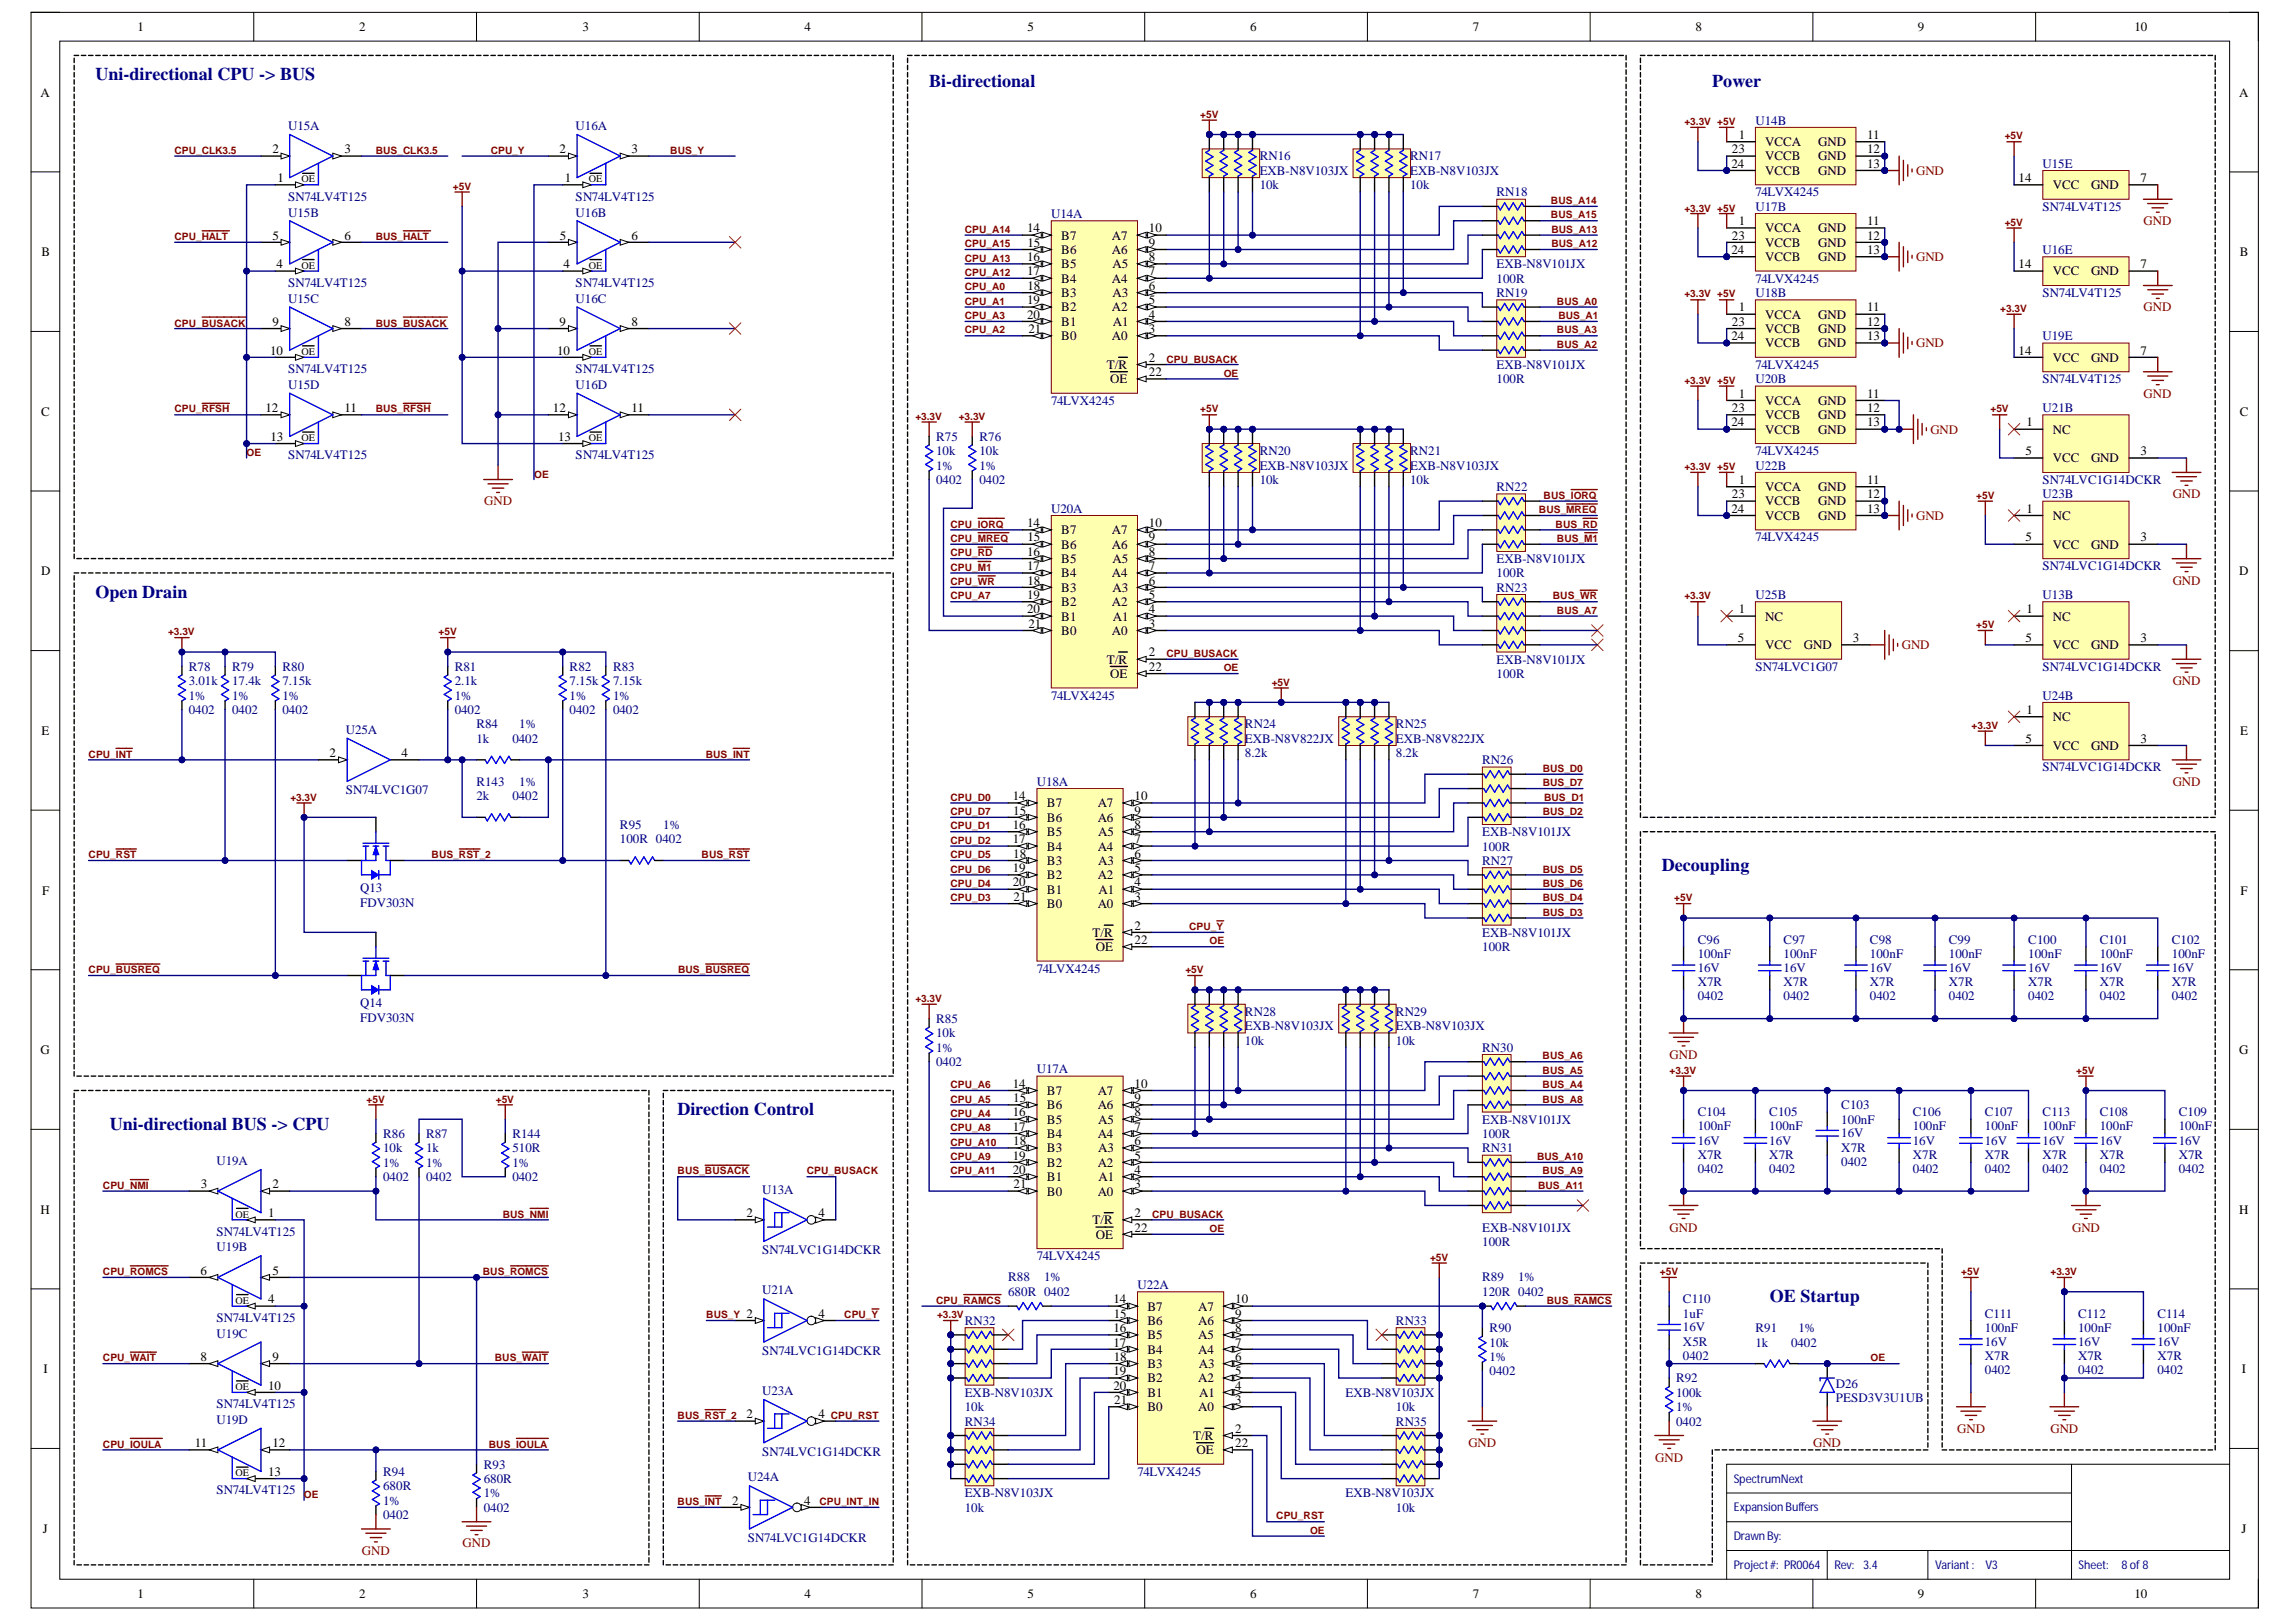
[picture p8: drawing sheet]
<svg xmlns="http://www.w3.org/2000/svg" width="420mm" height="297mm" viewBox="0 0 420 297" stroke-linecap="round" stroke-linejoin="round" font-family="sans-serif">
<defs><g id="words">
<g font-size="3.3" fill="#000080">
<text x="17.5" y="14.7">Uni-directional CPU -&gt; BUS</text>
<text x="170.1" y="16">Bi-directional</text>
<text x="313.4" y="16">Power</text>
<text x="17.5" y="109.4">Open Drain</text>
<text x="304.2" y="159.4">Decoupling</text>
<text x="20.1" y="206.7">Uni-directional BUS -&gt; CPU</text>
<text x="124.1" y="204.1">Direction Control</text>
<text x="324" y="238.3">OE Startup</text>
</g>
<g font-size="2.4">
<text x="25.2" y="5.7">1</text>
<text x="65.7" y="5.7">2</text>
<text x="106.7" y="5.7">3</text>
<text x="147.3" y="5.7">4</text>
<text x="188.1" y="5.7">5</text>
<text x="228.9" y="5.7">6</text>
<text x="269.7" y="5.7">7</text>
<text x="310.4" y="5.7">8</text>
<text x="351.1" y="5.7">9</text>
<text x="390.8" y="5.7">10</text>
<text x="7.4" y="17.7">A</text>
<text x="410" y="17.7">A</text>
<text x="49.9" y="28.1">2</text>
<text x="63" y="28.1">3</text>
<text x="102.4" y="28.1">2</text>
<text x="115.6" y="28.1">3</text>
<text x="317.1" y="28.1">23</text>
<text x="318.3" y="25.4">1</text>
<text x="323.2" y="26.7">VCCA</text>
<text x="323.2" y="29.3">VCCB</text>
<text x="332.9" y="26.7">GND</text>
<text x="332.9" y="29.3">GND</text>
<text x="341.8" y="25.4">11</text>
<text x="341.8" y="28.1">12</text>
<text x="50.8" y="33.3">1</text>
<text x="103.4" y="33.3">1</text>
<text x="317" y="30.7">24</text>
<text x="323.2" y="31.9">VCCB</text>
<text x="332.9" y="31.9">GND</text>
<text x="341.8" y="30.7">13</text>
<text x="369.6" y="33.3">14</text>
<text x="375.8" y="34.7">VCC</text>
<text x="382.8" y="34.7">GND</text>
<text x="391.9" y="33.3">7</text>
<text x="318.3" y="41.2">1</text>
<text x="341.8" y="41.2">11</text>
<text x="7.6" y="46.8">B</text>
<text x="49.9" y="43.9">5</text>
<text x="63" y="43.9">6</text>
<text x="102.5" y="43.9">5</text>
<text x="115.6" y="43.9">6</text>
<text x="188" y="47.8">16</text>
<text x="188" y="42.5">14</text>
<text x="188.1" y="45.1">15</text>
<text x="194.3" y="43.9">B7</text>
<text x="194.3" y="46.5">B6</text>
<text x="203.6" y="46.5">A6</text>
<text x="203.6" y="43.9">A7</text>
<text x="210.3" y="47.8">8</text>
<text x="210.3" y="45.1">9</text>
<text x="210.3" y="42.5">10</text>
<text x="317" y="46.5">24</text>
<text x="317.1" y="43.9">23</text>
<text x="323.2" y="47.8">VCCB</text>
<text x="323.2" y="42.5">VCCA</text>
<text x="323.2" y="45.1">VCCB</text>
<text x="332.9" y="42.5">GND</text>
<text x="332.9" y="45.1">GND</text>
<text x="332.9" y="47.8">GND</text>
<text x="341.8" y="43.9">12</text>
<text x="341.8" y="46.5">13</text>
<text x="410" y="46.8">B</text>
<text x="50.6" y="49.1">4</text>
<text x="103.2" y="49.1">4</text>
<text x="188" y="50.4">17</text>
<text x="188.1" y="53.1">18</text>
<text x="194.3" y="49.1">B5</text>
<text x="194.3" y="51.7">B4</text>
<text x="203.6" y="51.7">A4</text>
<text x="203.7" y="49.1">A5</text>
<text x="210.3" y="53.1">6</text>
<text x="210.3" y="50.4">7</text>
<text x="369.6" y="49.1">14</text>
<text x="375.8" y="50.4">VCC</text>
<text x="382.8" y="50.4">GND</text>
<text x="391.9" y="49.1">7</text>
<text x="49.9" y="59.6">9</text>
<text x="63" y="59.6">8</text>
<text x="102.4" y="59.6">9</text>
<text x="115.6" y="59.6">8</text>
<text x="188" y="58.3">20</text>
<text x="188" y="55.7">19</text>
<text x="194.3" y="59.6">B1</text>
<text x="194.3" y="54.3">B3</text>
<text x="194.3" y="57">B2</text>
<text x="203.6" y="57">A2</text>
<text x="203.7" y="54.3">A3</text>
<text x="203.8" y="59.6">A1</text>
<text x="210.3" y="58.3">4</text>
<text x="210.3" y="55.7">5</text>
<text x="317.1" y="59.6">23</text>
<text x="318.3" y="57">1</text>
<text x="323.2" y="58.3">VCCA</text>
<text x="332.9" y="58.3">GND</text>
<text x="341.8" y="57">11</text>
<text x="341.8" y="59.6">12</text>
<text x="49.4" y="64.9">10</text>
<text x="102" y="64.9">10</text>
<text x="188.3" y="60.9">21</text>
<text x="194.3" y="62.2">B0</text>
<text x="203.6" y="62.2">A0</text>
<text x="210.3" y="60.9">3</text>
<text x="317" y="62.2">24</text>
<text x="323.2" y="63.6">VCCB</text>
<text x="323.2" y="60.9">VCCB</text>
<text x="332.9" y="60.9">GND</text>
<text x="332.9" y="63.6">GND</text>
<text x="341.8" y="62.2">13</text>
<text x="369.6" y="64.9">14</text>
<text x="391.9" y="64.9">7</text>
<text x="202.7" y="67.5">T/R</text>
<text x="203.2" y="70.2">OE</text>
<text x="210.3" y="68.8">22</text>
<text x="210.3" y="66.2">2</text>
<text x="375.8" y="66.2">VCC</text>
<text x="382.8" y="66.2">GND</text>
<text x="7.5" y="76.1">C</text>
<text x="48.6" y="75.4">12</text>
<text x="63" y="75.4">11</text>
<text x="101.2" y="75.4">12</text>
<text x="115.6" y="75.4">11</text>
<text x="317.1" y="75.4">23</text>
<text x="318.3" y="72.8">1</text>
<text x="323.2" y="74.1">VCCA</text>
<text x="323.2" y="76.7">VCCB</text>
<text x="332.9" y="74.1">GND</text>
<text x="332.9" y="76.7">GND</text>
<text x="341.8" y="72.8">11</text>
<text x="341.8" y="75.4">12</text>
<text x="410" y="76.1">C</text>
<text x="49.5" y="80.6">13</text>
<text x="102.2" y="80.6">13</text>
<text x="317" y="78">24</text>
<text x="323.2" y="79.4">VCCB</text>
<text x="332.9" y="79.4">GND</text>
<text x="341.8" y="78">13</text>
<text x="370.8" y="83.3">5</text>
<text x="371" y="78">1</text>
<text x="375.8" y="79.4">NC</text>
<text x="391.9" y="83.3">3</text>
<text x="318.3" y="88.6">1</text>
<text x="323.2" y="89.8">VCCA</text>
<text x="332.9" y="89.8">GND</text>
<text x="341.8" y="88.6">11</text>
<text x="375.8" y="84.6">VCC</text>
<text x="382.8" y="84.6">GND</text>
<text x="317" y="93.8">24</text>
<text x="317.1" y="91.2">23</text>
<text x="323.2" y="95.2">VCCB</text>
<text x="323.2" y="92.5">VCCB</text>
<text x="332.9" y="92.5">GND</text>
<text x="332.9" y="95.2">GND</text>
<text x="341.8" y="91.2">12</text>
<text x="341.8" y="93.8">13</text>
<text x="371" y="93.8">1</text>
<text x="375.8" y="95.2">NC</text>
<text x="188" y="101.7">16</text>
<text x="188" y="96.4">14</text>
<text x="188.1" y="99.1">15</text>
<text x="194.3" y="97.8">B7</text>
<text x="194.3" y="100.4">B6</text>
<text x="203.6" y="100.4">A6</text>
<text x="203.6" y="97.8">A7</text>
<text x="210.3" y="101.7">8</text>
<text x="210.3" y="99.1">9</text>
<text x="210.3" y="96.4">10</text>
<text x="370.8" y="99.1">5</text>
<text x="375.8" y="100.4">VCC</text>
<text x="382.8" y="100.4">GND</text>
<text x="391.9" y="99.1">3</text>
<text x="7.5" y="105.2">D</text>
<text x="188" y="104.4">17</text>
<text x="188.1" y="107">18</text>
<text x="194.3" y="103">B5</text>
<text x="194.3" y="105.6">B4</text>
<text x="203.6" y="105.6">A4</text>
<text x="203.7" y="103">A5</text>
<text x="210.3" y="107">6</text>
<text x="210.3" y="104.4">7</text>
<text x="410" y="105.2">D</text>
<text x="188" y="112.2">20</text>
<text x="188" y="109.6">19</text>
<text x="194.3" y="113.6">B1</text>
<text x="194.3" y="108.3">B3</text>
<text x="194.3" y="110.9">B2</text>
<text x="203.6" y="110.9">A2</text>
<text x="203.7" y="108.3">A3</text>
<text x="203.8" y="113.6">A1</text>
<text x="210.3" y="112.2">4</text>
<text x="210.3" y="109.6">5</text>
<text x="318.3" y="112.2">1</text>
<text x="323.2" y="113.6">NC</text>
<text x="371" y="112.2">1</text>
<text x="375.8" y="113.6">NC</text>
<text x="188.3" y="114.9">21</text>
<text x="194.3" y="116.2">B0</text>
<text x="203.6" y="116.2">A0</text>
<text x="210.3" y="114.9">3</text>
<text x="318.2" y="117.5">5</text>
<text x="323.2" y="118.8">VCC</text>
<text x="330.3" y="118.8">GND</text>
<text x="339.2" y="117.5">3</text>
<text x="370.8" y="117.5">5</text>
<text x="375.8" y="118.8">VCC</text>
<text x="382.8" y="118.8">GND</text>
<text x="391.9" y="117.5">3</text>
<text x="202.7" y="121.5">T/R</text>
<text x="203.2" y="124.1">OE</text>
<text x="210.3" y="122.7">22</text>
<text x="210.3" y="120.1">2</text>
<text x="371" y="130.7">1</text>
<text x="375.8" y="131.9">NC</text>
<text x="7.6" y="134.5">E</text>
<text x="370.8" y="135.9">5</text>
<text x="375.8" y="137.3">VCC</text>
<text x="382.8" y="137.3">GND</text>
<text x="391.9" y="135.9">3</text>
<text x="410.1" y="134.5">E</text>
<text x="60.3" y="138.5">2</text>
<text x="73.5" y="138.5">4</text>
<text x="185.4" y="146.5">14</text>
<text x="185.5" y="149.1">15</text>
<text x="191.7" y="147.7">B7</text>
<text x="201" y="147.7">A7</text>
<text x="207.7" y="149.1">9</text>
<text x="207.7" y="146.5">10</text>
<text x="185.4" y="151.7">16</text>
<text x="185.4" y="154.3">17</text>
<text x="191.7" y="153">B5</text>
<text x="191.7" y="155.7">B4</text>
<text x="191.7" y="150.4">B6</text>
<text x="201" y="155.7">A4</text>
<text x="201" y="150.4">A6</text>
<text x="201" y="153">A5</text>
<text x="207.7" y="151.7">8</text>
<text x="207.7" y="154.3">7</text>
<text x="185.4" y="159.6">19</text>
<text x="185.5" y="157">18</text>
<text x="191.7" y="158.3">B3</text>
<text x="191.7" y="160.9">B2</text>
<text x="201" y="160.9">A2</text>
<text x="201" y="158.3">A3</text>
<text x="207.7" y="157">6</text>
<text x="207.7" y="159.6">5</text>
<text x="7.7" y="163.7">F</text>
<text x="185.4" y="162.2">20</text>
<text x="185.6" y="164.9">21</text>
<text x="191.7" y="163.5">B1</text>
<text x="191.7" y="166.2">B0</text>
<text x="201" y="166.2">A0</text>
<text x="201.1" y="163.5">A1</text>
<text x="207.7" y="162.2">4</text>
<text x="207.7" y="164.9">3</text>
<text x="410.2" y="163.7">F</text>
<text x="200" y="171.4">T/R</text>
<text x="207.7" y="172.8">22</text>
<text x="207.7" y="170.1">2</text>
<text x="200.6" y="174">OE</text>
<text x="7.4" y="192.9">G</text>
<text x="410" y="192.9">G</text>
<text x="185.4" y="199">14</text>
<text x="185.5" y="201.7">15</text>
<text x="191.7" y="200.4">B7</text>
<text x="191.7" y="203">B6</text>
<text x="201" y="203">A6</text>
<text x="201" y="200.4">A7</text>
<text x="207.7" y="201.7">9</text>
<text x="207.7" y="199">10</text>
<text x="185.4" y="204.3">16</text>
<text x="185.4" y="207">17</text>
<text x="185.5" y="209.6">18</text>
<text x="191.7" y="205.6">B5</text>
<text x="191.7" y="208.3">B4</text>
<text x="201" y="208.3">A4</text>
<text x="201" y="205.6">A5</text>
<text x="207.7" y="209.6">6</text>
<text x="207.7" y="204.3">8</text>
<text x="207.7" y="207">7</text>
<text x="185.4" y="214.8">20</text>
<text x="185.4" y="212.2">19</text>
<text x="191.7" y="210.9">B3</text>
<text x="191.7" y="213.5">B2</text>
<text x="201" y="213.5">A2</text>
<text x="201" y="210.9">A3</text>
<text x="207.7" y="214.8">4</text>
<text x="207.7" y="212.2">5</text>
<text x="36.8" y="217.5">3</text>
<text x="49.9" y="217.5">2</text>
<text x="185.6" y="217.5">21</text>
<text x="191.7" y="216.2">B1</text>
<text x="191.7" y="218.8">B0</text>
<text x="201" y="218.8">A0</text>
<text x="201.1" y="216.2">A1</text>
<text x="207.7" y="217.5">3</text>
<text x="7.4" y="222.1">H</text>
<text x="49.1" y="222.7">1</text>
<text x="136.7" y="222.7">2</text>
<text x="149.8" y="222.7">4</text>
<text x="200" y="224.1">T/R</text>
<text x="200.6" y="226.7">OE</text>
<text x="207.7" y="225.4">22</text>
<text x="207.7" y="222.7">2</text>
<text x="410" y="222.1">H</text>
<text x="36.7" y="233.3">6</text>
<text x="49.9" y="233.3">5</text>
<text x="49.1" y="238.5">4</text>
<text x="203.8" y="238.5">14</text>
<text x="210.1" y="239.9">B7</text>
<text x="219.4" y="239.9">A7</text>
<text x="226.2" y="238.5">10</text>
<text x="136.7" y="241.1">2</text>
<text x="149.8" y="241.1">4</text>
<text x="203.8" y="243.8">16</text>
<text x="203.9" y="241.1">15</text>
<text x="210.1" y="245.1">B5</text>
<text x="210.1" y="242.5">B6</text>
<text x="219.4" y="245.1">A5</text>
<text x="219.4" y="242.5">A6</text>
<text x="226.2" y="243.8">8</text>
<text x="226.2" y="241.1">9</text>
<text x="7.9" y="251.3">I</text>
<text x="36.7" y="249.1">8</text>
<text x="49.9" y="249.1">9</text>
<text x="203.8" y="251.7">19</text>
<text x="203.8" y="246.5">17</text>
<text x="203.9" y="249.1">18</text>
<text x="210.1" y="250.3">B3</text>
<text x="210.1" y="247.7">B4</text>
<text x="219.4" y="247.7">A4</text>
<text x="219.5" y="250.3">A3</text>
<text x="226.1" y="249.1">6</text>
<text x="226.2" y="251.7">5</text>
<text x="226.2" y="246.5">7</text>
<text x="410.5" y="251.3">I</text>
<text x="49.1" y="254.3">10</text>
<text x="203.8" y="254.3">20</text>
<text x="204" y="256.9">21</text>
<text x="210.1" y="255.7">B1</text>
<text x="210.1" y="253">B2</text>
<text x="219.4" y="253">A2</text>
<text x="219.6" y="255.7">A1</text>
<text x="226.1" y="254.3">4</text>
<text x="226.2" y="256.9">3</text>
<text x="136.7" y="259.6">2</text>
<text x="149.8" y="259.6">4</text>
<text x="210.1" y="258.3">B0</text>
<text x="218.5" y="263.5">T/R</text>
<text x="219.4" y="258.3">A0</text>
<text x="226.2" y="262.2">2</text>
<text x="35.7" y="264.8">11</text>
<text x="49.9" y="264.8">12</text>
<text x="219.1" y="266.1">OE</text>
<text x="226.1" y="264.8">22</text>
<text x="49.1" y="270.1">13</text>
<text x="134" y="275.4">2</text>
<text x="147.2" y="275.4">4</text>
<text x="7.9" y="280.5">J</text>
<text x="410.4" y="280.5">J</text>
<text x="25.2" y="292.4">1</text>
<text x="65.7" y="292.4">2</text>
<text x="106.7" y="292.4">3</text>
<text x="147.3" y="292.4">4</text>
<text x="188.1" y="292.4">5</text>
<text x="228.9" y="292.4">6</text>
<text x="269.7" y="292.4">7</text>
<text x="310.4" y="292.4">8</text>
<text x="351.1" y="292.4">9</text>
<text x="390.8" y="292.4">10</text>
</g>
<g font-size="2.4" fill="#000080">
<text x="52.7" y="23.8">U15A</text>
<text x="105.4" y="23.8">U16A</text>
<text x="321.4" y="22.8">U14B</text>
<text x="230.6" y="29.3">RN16</text>
<text x="258.2" y="29.3">RN17</text>
<text x="230.6" y="31.9">EXB-N8V103JX</text>
<text x="230.6" y="34.7">10k</text>
<text x="258.2" y="31.9">EXB-N8V103JX</text>
<text x="258.2" y="34.7">10k</text>
<text x="274" y="35.9">RN18</text>
<text x="321.4" y="35.9">74LVX4245</text>
<text x="374" y="30.7">U15E</text>
<text x="52.7" y="36.8">SN74LV4T125</text>
<text x="52.7" y="39.6">U15B</text>
<text x="105.4" y="36.8">SN74LV4T125</text>
<text x="105.4" y="39.6">U16B</text>
<text x="192.4" y="39.9">U14A</text>
<text x="321.4" y="38.5">U17B</text>
<text x="374" y="38.5">SN74LV4T125</text>
<text x="374" y="46.5">U16E</text>
<text x="52.7" y="52.5">SN74LV4T125</text>
<text x="105.4" y="52.5">SN74LV4T125</text>
<text x="274" y="49.1">EXB-N8V101JX</text>
<text x="274" y="51.7">100R</text>
<text x="321.4" y="51.7">74LVX4245</text>
<text x="52.7" y="55.4">U15C</text>
<text x="105.4" y="55.4">U16C</text>
<text x="274" y="54.3">RN19</text>
<text x="321.4" y="54.3">U18B</text>
<text x="374" y="54.3">SN74LV4T125</text>
<text x="374" y="62.2">U19E</text>
<text x="52.7" y="68.3">SN74LV4T125</text>
<text x="52.7" y="71.2">U15D</text>
<text x="105.4" y="68.3">SN74LV4T125</text>
<text x="105.4" y="71.2">U16D</text>
<text x="274" y="67.5">EXB-N8V101JX</text>
<text x="274" y="70.2">100R</text>
<text x="321.4" y="67.5">74LVX4245</text>
<text x="321.4" y="70.2">U20B</text>
<text x="374" y="70.1">SN74LV4T125</text>
<text x="192.4" y="74.1">74LVX4245</text>
<text x="374" y="75.4">U21B</text>
<text x="171.4" y="83.3">10k</text>
<text x="171.4" y="80.6">R75</text>
<text x="179.3" y="83.3">10k</text>
<text x="179.3" y="80.6">R76</text>
<text x="230.6" y="83.3">RN20</text>
<text x="258.2" y="83.3">RN21</text>
<text x="321.4" y="83.3">74LVX4245</text>
<text x="52.7" y="84.1">SN74LV4T125</text>
<text x="105.4" y="84.1">SN74LV4T125</text>
<text x="171.4" y="88.6">0402</text>
<text x="171.4" y="86">1%</text>
<text x="179.3" y="88.6">0402</text>
<text x="179.3" y="86">1%</text>
<text x="230.6" y="86">EXB-N8V103JX</text>
<text x="230.6" y="88.6">10k</text>
<text x="258.2" y="86">EXB-N8V103JX</text>
<text x="258.2" y="88.6">10k</text>
<text x="274" y="89.8">RN22</text>
<text x="321.4" y="86">U22B</text>
<text x="374" y="88.6">SN74LVC1G14DCKR</text>
<text x="192.4" y="93.8">U20A</text>
<text x="374" y="91.2">U23B</text>
<text x="321.4" y="99.1">74LVX4245</text>
<text x="274" y="103">EXB-N8V101JX</text>
<text x="274" y="105.6">100R</text>
<text x="374" y="104.4">SN74LVC1G14DCKR</text>
<text x="274" y="108.3">RN23</text>
<text x="321.4" y="109.6">U25B</text>
<text x="374" y="109.6">U13B</text>
<text x="34.6" y="125.4">3.01k</text>
<text x="34.6" y="122.7">R78</text>
<text x="42.5" y="125.4">17.4k</text>
<text x="42.5" y="122.7">R79</text>
<text x="51.7" y="125.4">7.15k</text>
<text x="51.7" y="122.7">R80</text>
<text x="83.2" y="125.4">2.1k</text>
<text x="83.2" y="122.7">R81</text>
<text x="104.3" y="125.4">7.15k</text>
<text x="104.3" y="122.7">R82</text>
<text x="112.2" y="125.4">7.15k</text>
<text x="112.2" y="122.7">R83</text>
<text x="274" y="121.5">EXB-N8V101JX</text>
<text x="274" y="124.1">100R</text>
<text x="321.4" y="122.7">SN74LVC1G07</text>
<text x="374" y="122.7">SN74LVC1G14DCKR</text>
<text x="34.6" y="130.7">0402</text>
<text x="34.6" y="128">1%</text>
<text x="42.5" y="130.7">0402</text>
<text x="42.5" y="128">1%</text>
<text x="51.7" y="130.7">0402</text>
<text x="51.7" y="128">1%</text>
<text x="83.2" y="130.7">0402</text>
<text x="83.2" y="128">1%</text>
<text x="104.3" y="130.7">0402</text>
<text x="104.3" y="128">1%</text>
<text x="112.2" y="130.7">0402</text>
<text x="112.2" y="128">1%</text>
<text x="192.4" y="128">74LVX4245</text>
<text x="374" y="128">U24B</text>
<text x="63.3" y="134.3">U25A</text>
<text x="87.2" y="135.9">1k</text>
<text x="87.2" y="133.3">R84</text>
<text x="93.8" y="135.9">0402</text>
<text x="95.1" y="133.3">1%</text>
<text x="227.9" y="135.9">EXB-N8V822JX</text>
<text x="227.9" y="133.3">RN24</text>
<text x="255.6" y="135.9">EXB-N8V822JX</text>
<text x="255.6" y="133.3">RN25</text>
<text x="87.2" y="143.8">R143</text>
<text x="95.1" y="143.8">1%</text>
<text x="189.8" y="143.8">U18A</text>
<text x="227.9" y="138.5">8.2k</text>
<text x="255.6" y="138.5">8.2k</text>
<text x="271.4" y="139.9">RN26</text>
<text x="374" y="141.1">SN74LVC1G14DCKR</text>
<text x="63.3" y="145.4">SN74LVC1G07</text>
<text x="87.2" y="146.5">2k</text>
<text x="93.8" y="146.5">0402</text>
<text x="113.5" y="154.3">100R 0402</text>
<text x="113.5" y="151.7">R95</text>
<text x="121.4" y="151.7">1%</text>
<text x="271.4" y="153">EXB-N8V101JX</text>
<text x="271.4" y="155.7">100R</text>
<text x="271.4" y="158.3">RN27</text>
<text x="65.9" y="163.3">Q13</text>
<text x="65.9" y="165.9">FDV303N</text>
<text x="271.4" y="171.4">EXB-N8V101JX</text>
<text x="310.8" y="172.8">C96</text>
<text x="326.5" y="172.8">C97</text>
<text x="342.4" y="172.8">C98</text>
<text x="356.8" y="172.8">C99</text>
<text x="371.3" y="172.8">C100</text>
<text x="384.4" y="172.8">C101</text>
<text x="397.6" y="172.8">C102</text>
<text x="189.8" y="178">74LVX4245</text>
<text x="271.4" y="174">100R</text>
<text x="310.8" y="175.4">100nF</text>
<text x="310.8" y="177.9">16V</text>
<text x="326.5" y="175.4">100nF</text>
<text x="326.5" y="177.9">16V</text>
<text x="342.4" y="175.4">100nF</text>
<text x="342.4" y="177.9">16V</text>
<text x="356.8" y="175.4">100nF</text>
<text x="356.8" y="177.9">16V</text>
<text x="371.3" y="175.4">100nF</text>
<text x="371.3" y="177.9">16V</text>
<text x="384.4" y="175.4">100nF</text>
<text x="384.4" y="177.9">16V</text>
<text x="397.6" y="175.4">100nF</text>
<text x="397.6" y="177.9">16V</text>
<text x="65.9" y="184.3">Q14</text>
<text x="227.9" y="185.9">RN28</text>
<text x="255.6" y="185.9">RN29</text>
<text x="310.8" y="180.5">X7R</text>
<text x="310.8" y="183.1">0402</text>
<text x="326.5" y="180.5">X7R</text>
<text x="326.5" y="183.1">0402</text>
<text x="342.4" y="180.5">X7R</text>
<text x="342.4" y="183.1">0402</text>
<text x="356.8" y="180.5">X7R</text>
<text x="356.8" y="183.1">0402</text>
<text x="371.3" y="180.5">X7R</text>
<text x="371.3" y="183.1">0402</text>
<text x="384.4" y="180.5">X7R</text>
<text x="384.4" y="183.1">0402</text>
<text x="397.6" y="180.5">X7R</text>
<text x="397.6" y="183.1">0402</text>
<text x="65.9" y="187">FDV303N</text>
<text x="171.4" y="189.8">10k</text>
<text x="171.4" y="187.2">R85</text>
<text x="227.9" y="188.6">EXB-N8V103JX</text>
<text x="227.9" y="191.2">10k</text>
<text x="255.6" y="188.6">EXB-N8V103JX</text>
<text x="255.6" y="191.2">10k</text>
<text x="171.4" y="195.2">0402</text>
<text x="171.4" y="192.4">1%</text>
<text x="189.8" y="196.4">U17A</text>
<text x="271.4" y="192.4">RN30</text>
<text x="337.1" y="203">C103</text>
<text x="70.1" y="208.3">R86</text>
<text x="78" y="208.3">R87</text>
<text x="93.8" y="208.3">R144</text>
<text x="271.4" y="205.6">EXB-N8V101JX</text>
<text x="271.4" y="208.3">100R</text>
<text x="310.8" y="206.9">100nF</text>
<text x="310.8" y="209.5">16V</text>
<text x="310.8" y="204.3">C104</text>
<text x="323.9" y="206.9">100nF</text>
<text x="323.9" y="209.5">16V</text>
<text x="323.9" y="204.3">C105</text>
<text x="337.1" y="205.6">100nF</text>
<text x="337.1" y="208.2">16V</text>
<text x="350.2" y="206.9">100nF</text>
<text x="350.2" y="209.5">16V</text>
<text x="350.2" y="204.3">C106</text>
<text x="363.4" y="206.9">100nF</text>
<text x="363.4" y="209.5">16V</text>
<text x="363.4" y="204.3">C107</text>
<text x="374" y="206.9">100nF</text>
<text x="374" y="209.5">16V</text>
<text x="374" y="204.3">C113</text>
<text x="384.4" y="206.9">100nF</text>
<text x="384.4" y="209.5">16V</text>
<text x="384.4" y="204.3">C108</text>
<text x="398.9" y="206.9">100nF</text>
<text x="398.9" y="209.5">16V</text>
<text x="398.9" y="204.3">C109</text>
<text x="39.6" y="213.2">U19A</text>
<text x="70.1" y="213.5">1%</text>
<text x="70.1" y="210.9">10k</text>
<text x="78" y="213.5">1%</text>
<text x="78" y="210.9">1k</text>
<text x="93.8" y="213.5">1%</text>
<text x="93.8" y="210.9">510R</text>
<text x="271.4" y="210.9">RN31</text>
<text x="310.8" y="212.1">X7R</text>
<text x="310.8" y="214.7">0402</text>
<text x="323.9" y="212.1">X7R</text>
<text x="323.9" y="214.7">0402</text>
<text x="337.1" y="210.8">X7R</text>
<text x="337.1" y="213.3">0402</text>
<text x="350.2" y="212.1">X7R</text>
<text x="350.2" y="214.7">0402</text>
<text x="363.4" y="212.1">X7R</text>
<text x="363.4" y="214.7">0402</text>
<text x="374" y="212.1">X7R</text>
<text x="374" y="214.7">0402</text>
<text x="384.4" y="212.1">X7R</text>
<text x="384.4" y="214.7">0402</text>
<text x="398.9" y="212.1">X7R</text>
<text x="398.9" y="214.7">0402</text>
<text x="70.1" y="216.2">0402</text>
<text x="78" y="216.2">0402</text>
<text x="93.8" y="216.2">0402</text>
<text x="139.5" y="218.6">U13A</text>
<text x="39.6" y="226.2">SN74LV4T125</text>
<text x="271.4" y="225.4">EXB-N8V101JX</text>
<text x="39.6" y="229">U19B</text>
<text x="139.5" y="229.6">SN74LVC1G14DCKR</text>
<text x="189.8" y="230.7">74LVX4245</text>
<text x="271.4" y="228">100R</text>
<text x="139.5" y="236.9">U21A</text>
<text x="184.6" y="237.2">680R 0402</text>
<text x="184.6" y="234.5">R88</text>
<text x="191.2" y="234.5">1%</text>
<text x="208.2" y="235.9">U22A</text>
<text x="271.4" y="237.2">120R 0402</text>
<text x="271.4" y="234.5">R89</text>
<text x="278" y="234.5">1%</text>
<text x="308.1" y="238.5">C110</text>
<text x="39.6" y="242">SN74LV4T125</text>
<text x="39.6" y="244.8">U19C</text>
<text x="176.6" y="242.5">RN32</text>
<text x="255.6" y="242.5">RN33</text>
<text x="272.7" y="243.8">R90</text>
<text x="308.1" y="241.1">1uF</text>
<text x="308.1" y="243.7">16V</text>
<text x="321.4" y="243.7">R91</text>
<text x="329.3" y="243.7">1%</text>
<text x="363.4" y="243.7">100nF</text>
<text x="363.4" y="241.1">C111</text>
<text x="380.5" y="243.7">100nF</text>
<text x="380.5" y="241.1">C112</text>
<text x="395" y="243.7">100nF</text>
<text x="395" y="241.1">C114</text>
<text x="139.5" y="248">SN74LVC1G14DCKR</text>
<text x="272.7" y="251.7">0402</text>
<text x="272.7" y="249.1">1%</text>
<text x="272.7" y="246.5">10k</text>
<text x="308.1" y="246.3">X5R</text>
<text x="308.1" y="248.9">0402</text>
<text x="321.4" y="246.5">1k</text>
<text x="327.9" y="246.5">0402</text>
<text x="363.4" y="248.9">X7R</text>
<text x="363.4" y="251.5">0402</text>
<text x="363.4" y="246.4">16V</text>
<text x="380.5" y="248.9">X7R</text>
<text x="380.5" y="251.5">0402</text>
<text x="380.5" y="246.4">16V</text>
<text x="395" y="248.9">X7R</text>
<text x="395" y="251.5">0402</text>
<text x="395" y="246.4">16V</text>
<text x="39.6" y="257.7">SN74LV4T125</text>
<text x="139.5" y="255.3">U23A</text>
<text x="176.6" y="255.7">EXB-N8V103JX</text>
<text x="246.3" y="255.7">EXB-N8V103JX</text>
<text x="306.9" y="255.7">100k</text>
<text x="306.9" y="253">R92</text>
<text x="336.1" y="254.1">D26</text>
<text x="336.1" y="256.7">PESD3V3U1UB</text>
<text x="39.6" y="260.7">U19D</text>
<text x="176.6" y="258.3">10k</text>
<text x="176.6" y="260.9">RN34</text>
<text x="255.6" y="258.3">10k</text>
<text x="255.6" y="260.9">RN35</text>
<text x="306.9" y="260.9">0402</text>
<text x="306.9" y="258.3">1%</text>
<text x="88.6" y="268.8">R93</text>
<text x="139.5" y="266.4">SN74LVC1G14DCKR</text>
<text x="39.6" y="273.5">SN74LV4T125</text>
<text x="70.1" y="275.4">1%</text>
<text x="70.1" y="272.7">680R</text>
<text x="70.1" y="270.1">R94</text>
<text x="88.6" y="274">1%</text>
<text x="88.6" y="271.4">680R</text>
<text x="136.9" y="271.1">U24A</text>
<text x="176.6" y="274">EXB-N8V103JX</text>
<text x="208.2" y="270.1">74LVX4245</text>
<text x="246.3" y="274">EXB-N8V103JX</text>
<text x="70.1" y="278">0402</text>
<text x="88.6" y="276.7">0402</text>
<text x="176.6" y="276.7">10k</text>
<text x="255.6" y="276.7">10k</text>
<text x="136.9" y="282.2">SN74LVC1G14DCKR</text>
</g>
<g font-size="2.4" fill="#800000">
<text x="350.8" y="31.9">GND</text>
<text x="392.5" y="41.2">GND</text>
<text x="350.8" y="47.8">GND</text>
<text x="392.5" y="57">GND</text>
<text x="350.8" y="63.6">GND</text>
<text x="392.5" y="72.8">GND</text>
<text x="353.4" y="79.4">GND</text>
<text x="88.7" y="92.5">GND</text>
<text x="350.8" y="95.2">GND</text>
<text x="397.8" y="91.2">GND</text>
<text x="397.8" y="107">GND</text>
<text x="348.2" y="118.8">GND</text>
<text x="397.8" y="125.4">GND</text>
<text x="397.8" y="143.8">GND</text>
<text x="305.7" y="193.8">GND</text>
<text x="305.7" y="225.4">GND</text>
<text x="379.4" y="225.4">GND</text>
<text x="358.3" y="262.2">GND</text>
<text x="375.4" y="262.2">GND</text>
<text x="268.8" y="264.8">GND</text>
<text x="303.1" y="267.5">GND</text>
<text x="332" y="264.8">GND</text>
<text x="66.3" y="284.6">GND</text>
<text x="84.7" y="283.2">GND</text>
</g>
<g font-size="2.2" fill="#000080">
<text x="317.4" y="271.4">SpectrumNext</text>
<text x="317.4" y="281.9">DrawnBy:</text>
<text x="317.4" y="276.6">ExpansionBuffers</text>
<text x="317.4" y="287.1">Project #: PR0064</text>
<text x="335.8" y="287.1">Rev: 3.4</text>
<text x="354.3" y="287.1">Variant :</text>
<text x="363.5" y="287.1">V3</text>
<text x="380.5" y="287.1">Sheet:</text>
<text x="388.4" y="287.1">8 of 8</text>
</g>
<g font-size="1.9" fill="#800000">
<text x="219.7" y="21.6">+5V</text>
<text x="308.4" y="22.9">+3.3V +5V</text>
<text x="31.9" y="28.1">CPU_CLK3.5</text>
<text x="68.8" y="28.1">BUS_CLK3.5</text>
<text x="89.8" y="28.1">CPU_Y</text>
<text x="122.7" y="28.1">BUS_Y</text>
<text x="367" y="25.5">+5V</text>
<text x="82.9" y="34.7">+5V</text>
<text x="284" y="37.4">BUS_A14</text>
<text x="284" y="40">BUS_A15</text>
<text x="308.4" y="38.7">+3.3V +5V</text>
<text x="367" y="41.3">+5V</text>
<text x="31.9" y="44">CPU_HALT</text>
<text x="68.8" y="44">BUS_HALT</text>
<text x="176.6" y="47.9">CPU_A13</text>
<text x="176.6" y="42.6">CPU_A14</text>
<text x="176.6" y="45.2">CPU_A15</text>
<text x="284" y="45.2">BUS_A12</text>
<text x="284" y="42.6">BUS_A13</text>
<text x="176.6" y="53.2">CPU_A0</text>
<text x="176.6" y="50.5">CPU_A12</text>
<text x="31.9" y="59.8">CPU_BUSACK</text>
<text x="68.8" y="59.8">BUS_BUSACK</text>
<text x="176.6" y="55.8">CPU_A1</text>
<text x="176.6" y="58.4">CPU_A3</text>
<text x="285.1" y="55.8">BUS_A0</text>
<text x="285.3" y="58.4">BUS_A1</text>
<text x="308.4" y="54.4">+3.3V +5V</text>
<text x="366.2" y="57.1">+3.3V</text>
<text x="176.6" y="61">CPU_A2</text>
<text x="285.1" y="63.6">BUS_A2</text>
<text x="285.1" y="61">BUS_A3</text>
<text x="213.6" y="66.3">CPU_BUSACK</text>
<text x="224" y="69">OE</text>
<text x="308.4" y="70.2">+3.3V +5V</text>
<text x="31.9" y="75.5">CPU_RFSH</text>
<text x="68.8" y="75.5">BUS_RFSH</text>
<text x="167.6" y="76.8">+3.3V</text>
<text x="175.5" y="76.8">+3.3V</text>
<text x="219.7" y="75.5">+5V</text>
<text x="364.4" y="75.5">+5V</text>
<text x="45.1" y="83.4">OE</text>
<text x="97.8" y="87.4">OE</text>
<text x="308.4" y="86">+3.3V +5V</text>
<text x="281.8" y="93.9">BUS_MREQ</text>
<text x="282.6" y="91.3">BUS_IORQ</text>
<text x="361.8" y="91.3">+5V</text>
<text x="174" y="99.2">CPU_MREQ</text>
<text x="174" y="96.6">CPU_IORQ</text>
<text x="174" y="101.8">CPU_RD</text>
<text x="284.8" y="96.6">BUS_RD</text>
<text x="285.1" y="99.2">BUS_M1</text>
<text x="174" y="107.1">CPU_WR</text>
<text x="174" y="104.5">CPU_M1</text>
<text x="174" y="109.7">CPU_A7</text>
<text x="284.3" y="109.7">BUS_WR</text>
<text x="285.1" y="112.3">BUS_A7</text>
<text x="308.4" y="109.7">+3.3V</text>
<text x="30.8" y="116.3">+3.3V</text>
<text x="80.3" y="116.3">+5V</text>
<text x="361.8" y="114.9">+5V</text>
<text x="213.6" y="120.3">CPU_BUSACK</text>
<text x="224" y="122.9">OE</text>
<text x="232.8" y="125.5">+5V</text>
<text x="360.9" y="133.4">+3.3V</text>
<text x="16.2" y="138.7">CPU_INT</text>
<text x="129.2" y="138.7">BUS_INT</text>
<text x="282.4" y="141.3">BUS_D0</text>
<text x="282.4" y="143.9">BUS_D7</text>
<text x="53.2" y="146.6">+3.3V</text>
<text x="174" y="146.6">CPU_D0</text>
<text x="174" y="149.2">CPU_D7</text>
<text x="282.4" y="149.2">BUS_D2</text>
<text x="282.7" y="146.6">BUS_D1</text>
<text x="174" y="151.8">CPU_D1</text>
<text x="174" y="154.4">CPU_D2</text>
<text x="16.2" y="157">CPU_RST</text>
<text x="79" y="157">BUS_RST_2</text>
<text x="128.5" y="157">BUS_RST</text>
<text x="174" y="157">CPU_D5</text>
<text x="174" y="159.7">CPU_D6</text>
<text x="282.4" y="159.7">BUS_D5</text>
<text x="174" y="165">CPU_D3</text>
<text x="174" y="162.4">CPU_D4</text>
<text x="282.4" y="167.6">BUS_D3</text>
<text x="282.4" y="165">BUS_D4</text>
<text x="282.4" y="162.4">BUS_D6</text>
<text x="306.5" y="165">+5V</text>
<text x="217.7" y="170.2">CPU_Y</text>
<text x="221.4" y="172.8">OE</text>
<text x="16.2" y="178.2">CPU_BUSREQ</text>
<text x="124.1" y="178.2">BUS_BUSREQ</text>
<text x="217" y="178.2">+5V</text>
<text x="167.6" y="183.4">+3.3V</text>
<text x="282.4" y="196.5">BUS_A5</text>
<text x="282.4" y="193.9">BUS_A6</text>
<text x="305.7" y="196.5">+3.3V</text>
<text x="380.1" y="196.5">+5V</text>
<text x="67.1" y="201.8">+5V</text>
<text x="90.8" y="201.8">+5V</text>
<text x="174" y="201.8">CPU_A5</text>
<text x="174" y="199.2">CPU_A6</text>
<text x="282.4" y="199.2">BUS_A4</text>
<text x="282.4" y="201.8">BUS_A8</text>
<text x="174" y="204.4">CPU_A4</text>
<text x="174" y="207.1">CPU_A8</text>
<text x="174" y="209.7">CPU_A10</text>
<text x="124.1" y="214.9">BUS_BUSACK</text>
<text x="147.7" y="214.9">CPU_BUSACK</text>
<text x="174" y="212.3">CPU_A9</text>
<text x="174" y="214.9">CPU_A11</text>
<text x="281.4" y="212.3">BUS_A10</text>
<text x="282.4" y="214.9">BUS_A9</text>
<text x="18.8" y="217.5">CPU_NMI</text>
<text x="281.6" y="217.5">BUS_A11</text>
<text x="92" y="222.9">BUS_NMI</text>
<text x="210.9" y="222.9">CPU_BUSACK</text>
<text x="221.4" y="225.5">OE</text>
<text x="18.8" y="233.4">CPU_ROMCS</text>
<text x="88.4" y="233.4">BUS_ROMCS</text>
<text x="261.8" y="230.7">+5V</text>
<text x="303.9" y="233.4">+5V</text>
<text x="359.1" y="233.4">+5V</text>
<text x="375.4" y="233.4">+3.3V</text>
<text x="171.4" y="238.7">CPU_RAMCS</text>
<text x="283.2" y="238.7">BUS_RAMCS</text>
<text x="129.3" y="241.3">BUS_Y</text>
<text x="154.6" y="241.3">CPU_Y</text>
<text x="171.6" y="241.3">+3.3V</text>
<text x="18.8" y="249.2">CPU_WAIT</text>
<text x="90.6" y="249.2">BUS_WAIT</text>
<text x="342.4" y="249.2">OE</text>
<text x="124.1" y="259.7">BUS_RST_2</text>
<text x="152.1" y="259.7">CPU_RST</text>
<text x="18.8" y="265">CPU_IOULA</text>
<text x="89.5" y="265">BUS_IOULA</text>
<text x="55.6" y="274.2">OE</text>
<text x="124.1" y="275.4">BUS_INT</text>
<text x="150" y="275.4">CPU_INT_IN</text>
<text x="233.7" y="278.1">CPU_RST</text>
<text x="239.8" y="280.8">OE</text>
</g>
<g font-size="1.9">
<text x="55.2" y="33.4">OE</text>
<text x="107.8" y="33.4">OE</text>
<text x="55.2" y="49.2">OE</text>
<text x="107.8" y="49.2">OE</text>
<text x="55.2" y="65">OE</text>
<text x="107.8" y="65">OE</text>
<text x="55.2" y="80.8">OE</text>
<text x="107.8" y="80.8">OE</text>
<text x="43.1" y="222.9">OE</text>
<text x="43.1" y="238.6">OE</text>
<text x="43.1" y="254.4">OE</text>
<text x="43.1" y="270.2">OE</text>
</g>
</g></defs>
<path d="M5.7 2.3h407.8v292h-407.8z" fill="none" stroke="#000" stroke-width=".18"/>
<path d="M10.9 7.5h397.3v281.5h-397.3z" fill-rule="evenodd" fill="#fff"/>
<g fill="none" stroke="#000" stroke-width=".18">
<path d="M5.7 2.3h5.2M10.9 7.5h397.3v281.5h-397.3zM46.5 2.3v5.2M87.2 2.3v5.2M128 2.3v5.2M168.8 2.3v5.2M209.6 2.3v5.2M250.4 2.3v5.2M291.1 2.3v5.2M331.9 2.3v5.2M372.7 2.3v5.2M408.2 2.3h5.3v5.2"/>
<path d="M5.7 31.5h5.2M408.2 31.5h5.3M5.7 60.7h5.2M408.2 60.7h5.3M5.7 89.9h5.2M408.2 89.9h5.3M5.7 119.1h5.2M408.2 119.1h5.3M5.7 148.3h5.2M408.2 148.3h5.3M5.7 177.5h5.2M408.2 177.5h5.3"/>
<path d="M5.7 206.7h5.2M408.2 206.7h5.3M5.7 235.9h5.2M408.2 235.9h5.3M5.7 265.1h5.2M316.1 273.2h63.2M316.1 278.5h63.2M379.3 268v21M408.2 265.1h5.3M408.2 268h-92.1v21M46.5 289v5.3M87.2 289v5.3"/>
<path d="M128 289v5.3M168.8 289v5.3M209.6 289v5.3M250.4 289v5.3M291.1 289v5.3M316.1 283.8h92.1M331.9 289v5.3M334.5 283.8v5.2M353 283.8v5.2M372.7 289v5.3M413.5 289v5.3"/>
</g>
<path d="M378 241.7v2.6M378 246.9v2.7" fill="none" stroke="#000" stroke-width=".25"/>
<path d="M375.9 245h4.1M375.9 246.1h4.1M378 244.3v.7M378 246.1v.8" fill="none" stroke="#00f" stroke-width=".25"/>
<path d="M376.6 233.8h2.7M378 233.8v2.6M375.3 257.5h5.3M376.1 258.3h3.7M376.9 259h2.1M377.7 259.8h.5M378 254.8v2.7" fill="none" stroke="#800000" stroke-width=".25"/>
<circle cx="378" cy="236.4" r=".53" fill="#000080"/>
<circle cx="378" cy="236.4" r=".53" fill="none" stroke="#000080" stroke-width=".18"/>
<path d="M309.5 54.9h2.7M310.9 54.9v2.6M347.7 78.6h2.6M350.3 75.9v5.3M351.1 76.7v3.7M351.9 77.5v2.1M352.7 78.3v.5M309.5 86.5h2.7M310.9 86.5v2.6" fill="none" stroke="#800000" stroke-width=".25"/>
<circle cx="347.7" cy="78.6" r=".53" fill="#000080"/>
<circle cx="347.7" cy="78.6" r=".53" fill="none" stroke="#000080" stroke-width=".18"/>
<path d="M345.1 94.3h2.6M347.7 91.7v5.3M348.5 92.5v3.7M349.3 93.3v2.1M350.1 94.1v.5" fill="none" stroke="#800000" stroke-width=".25"/>
<circle cx="345.1" cy="94.3" r=".53" fill="#000080"/>
<circle cx="345.1" cy="94.3" r=".53" fill="none" stroke="#000080" stroke-width=".18"/>
<path d="M345.1 89.1v5.2" fill="none" stroke="#000080" stroke-width=".25"/>
<circle cx="345.1" cy="91.7" r=".53" fill="#000080"/>
<circle cx="345.1" cy="91.7" r=".53" fill="none" stroke="#000080" stroke-width=".18"/>
<circle cx="345.1" cy="94.3" r=".53" fill="#000080"/>
<circle cx="345.1" cy="94.3" r=".53" fill="none" stroke="#000080" stroke-width=".18"/>
<path d="M314.8 54.9h2.6M316.1 54.9v2.6M286.8 92.2h5.6M287.7 89.6h4.7M289.8 94.9h2.6M314.8 86.5h2.6M316.1 86.5v2.6M289.3 108h3.1" fill="none" stroke="#800000" stroke-width=".25"/>
<g fill="none" stroke="#000080" stroke-width=".25">
<path d="M281.9 37.8h10.5M176.7 56.2h10.5M176.7 58.8h10.5M176.7 43h10.5M176.7 45.7h10.5M176.7 48.3h10.5M176.7 50.9h10.5M176.7 53.6h10.5M281.9 56.2h10.5M281.9 58.8h10.5M281.9 43h10.5M281.9 45.7h10.5"/>
<path d="M281.9 40.4h10.5M176.7 61.5h10.5M281.9 61.5h10.5M281.9 64.1h10.5M174.1 147h10.5M174.1 149.6h10.5M174.1 152.2h10.5M174.1 154.8h10.5M174.1 157.5h10.5M174.1 160.1h10.5M174.1 162.8h10.5M174.1 165.4h10.5"/>
<path d="M308.2 212.7v5.3"/>
</g>
<path d="M308.2 204.8v2.7M308.2 210.1v2.6M321.4 204.8v2.7M321.4 210.1v2.6" fill="none" stroke="#000" stroke-width=".25"/>
<path d="M306.2 208.2h4.1M306.2 209.2h4.1M308.2 207.5v.7M308.2 209.3v.8M319.3 208.2h4.2M319.3 209.2h4.2M321.4 207.5v.7M321.4 209.3v.8" fill="none" stroke="#00f" stroke-width=".25"/>
<circle cx="308.2" cy="218" r=".52" fill="#000080"/>
<circle cx="308.2" cy="218" r=".52" fill="none" stroke="#000080" stroke-width=".18"/>
<path d="M308.2 199.6v5.2" fill="none" stroke="#000080" stroke-width=".25"/>
<circle cx="308.2" cy="199.6" r=".53" fill="#000080"/>
<circle cx="308.2" cy="199.6" r=".53" fill="none" stroke="#000080" stroke-width=".18"/>
<path d="M60.9 28.6h5.3" fill="none" stroke="#000" stroke-width=".25"/>
<path d="M60.9 28l1.6 .6-1.6 .5z" fill="#f8fcff"/>
<path d="M60.9 28l1.6 .6-1.6 .5z" fill="none" stroke="#000" stroke-width=".18"/>
<path d="M47.8 28.6h5.2" fill="none" stroke="#000" stroke-width=".25"/>
<path d="M51.5 28l1.5 .6-1.5 .5z" fill="#f8fcff"/>
<path d="M51.5 28l1.5 .6-1.5 .5z" fill="none" stroke="#000" stroke-width=".18"/>
<path d="M53 24.6l7.9 4-7.9 3.9z" fill="none" stroke="#00f" stroke-width=".25"/>
<path d="M50.4 33.8h5.3" fill="none" stroke="#000" stroke-width=".25"/>
<path d="M54.1 33.3l1.6 .5-1.6 .6z" fill="#f8fcff"/>
<path d="M54.1 33.3l1.6 .5-1.6 .6z" fill="none" stroke="#000" stroke-width=".18"/>
<path d="M58.3 29.9v3.9h-2.6" fill="none" stroke="#00f" stroke-width=".25"/>
<path d="M55.4 31.7h2.1M60.9 44.3h5.3" fill="none" stroke="#000" stroke-width=".25"/>
<path d="M60.9 43.8l1.6 .5-1.6 .6z" fill="#f8fcff"/>
<path d="M60.9 43.8l1.6 .5-1.6 .6z" fill="none" stroke="#000" stroke-width=".18"/>
<path d="M47.8 44.3h5.2" fill="none" stroke="#000" stroke-width=".25"/>
<path d="M51.5 43.8l1.5 .5-1.5 .6z" fill="#f8fcff"/>
<path d="M51.5 43.8l1.5 .5-1.5 .6z" fill="none" stroke="#000" stroke-width=".18"/>
<path d="M53 40.4l7.9 3.9-7.9 4z" fill="none" stroke="#00f" stroke-width=".25"/>
<path d="M50.4 49.6h5.3" fill="none" stroke="#000" stroke-width=".25"/>
<path d="M54.1 49.1l1.6 .5-1.6 .5z" fill="#f8fcff"/>
<path d="M54.1 49.1l1.6 .5-1.6 .5z" fill="none" stroke="#000" stroke-width=".18"/>
<path d="M58.3 45.7v3.9h-2.6" fill="none" stroke="#00f" stroke-width=".25"/>
<path d="M55.4 47.5h2.1M60.9 60.1h5.3" fill="none" stroke="#000" stroke-width=".25"/>
<path d="M60.9 59.6l1.6 .5-1.6 .6z" fill="#f8fcff"/>
<path d="M60.9 59.6l1.6 .5-1.6 .6z" fill="none" stroke="#000" stroke-width=".18"/>
<path d="M47.8 60.1h5.2" fill="none" stroke="#000" stroke-width=".25"/>
<path d="M51.5 59.6l1.5 .5-1.5 .6z" fill="#f8fcff"/>
<path d="M51.5 59.6l1.5 .5-1.5 .6z" fill="none" stroke="#000" stroke-width=".18"/>
<path d="M53 56.2l7.9 3.9-7.9 4z" fill="none" stroke="#00f" stroke-width=".25"/>
<path d="M50.4 65.4h5.3" fill="none" stroke="#000" stroke-width=".25"/>
<path d="M54.1 64.9l1.6 .5-1.6 .5z" fill="#f8fcff"/>
<path d="M54.1 64.9l1.6 .5-1.6 .5z" fill="none" stroke="#000" stroke-width=".18"/>
<path d="M58.3 61.5v3.9h-2.6" fill="none" stroke="#00f" stroke-width=".25"/>
<path d="M55.4 63.3h2.1M60.9 75.9h5.3" fill="none" stroke="#000" stroke-width=".25"/>
<path d="M60.9 75.4l1.6 .5-1.6 .5z" fill="#f8fcff"/>
<path d="M60.9 75.4l1.6 .5-1.6 .5z" fill="none" stroke="#000" stroke-width=".18"/>
<path d="M47.8 75.9h5.2" fill="none" stroke="#000" stroke-width=".25"/>
<path d="M51.5 75.4l1.5 .5-1.5 .5z" fill="#f8fcff"/>
<path d="M51.5 75.4l1.5 .5-1.5 .5z" fill="none" stroke="#000" stroke-width=".18"/>
<path d="M53 72l7.9 3.9-7.9 4v-7.9" fill="none" stroke="#00f" stroke-width=".25"/>
<path d="M50.4 81.2h5.3" fill="none" stroke="#000" stroke-width=".25"/>
<path d="M54.1 80.7l1.6 .5-1.6 .5z" fill="#f8fcff"/>
<path d="M54.1 80.7l1.6 .5-1.6 .5z" fill="none" stroke="#000" stroke-width=".18"/>
<path d="M58.3 77.2v4h-2.6" fill="none" stroke="#00f" stroke-width=".25"/>
<path d="M55.4 79.1h2.1" fill="none" stroke="#000" stroke-width=".25"/>
<path d="M374 31.2h15.8v5.3h-15.8z" fill-rule="evenodd" fill="#ffffb0"/>
<path d="M374 31.2h15.8v5.3h-15.8z" fill="none" stroke="#800000" stroke-width=".18"/>
<path d="M368.7 33.8h5.3M389.8 33.8h5.2M34.6 218h5.3" fill="none" stroke="#000" stroke-width=".25"/>
<path d="M38.3 218l1.6-.5v1z" fill="#f8fcff"/>
<path d="M38.3 218l1.6-.5v1z" fill="none" stroke="#000" stroke-width=".18"/>
<path d="M47.8 218h5.2" fill="none" stroke="#000" stroke-width=".25"/>
<path d="M47.8 218l1.6-.5v1z" fill="#f8fcff"/>
<path d="M47.8 218l1.6-.5v1z" fill="none" stroke="#000" stroke-width=".18"/>
<path d="M39.9 218l7.9-3.9v7.8z" fill="none" stroke="#00f" stroke-width=".25"/>
<path d="M45.1 223.3h5.3" fill="none" stroke="#000" stroke-width=".25"/>
<path d="M45.1 223.3l1.6-.6v1.1z" fill="#f8fcff"/>
<path d="M45.1 223.3l1.6-.6v1.1z" fill="none" stroke="#000" stroke-width=".18"/>
<path d="M42.5 219.3v4h2.6" fill="none" stroke="#00f" stroke-width=".25"/>
<path d="M34.6 233.8h5.3M43.3 221.2h2.1" fill="none" stroke="#000" stroke-width=".25"/>
<path d="M38.3 233.8l1.6-.5v1z" fill="#f8fcff"/>
<path d="M38.3 233.8l1.6-.5v1z" fill="none" stroke="#000" stroke-width=".18"/>
<path d="M47.8 233.8h5.2" fill="none" stroke="#000" stroke-width=".25"/>
<path d="M47.8 233.8l1.6-.5v1z" fill="#f8fcff"/>
<path d="M47.8 233.8l1.6-.5v1z" fill="none" stroke="#000" stroke-width=".18"/>
<path d="M39.9 233.8l7.9-4v7.9z" fill="none" stroke="#00f" stroke-width=".25"/>
<path d="M45.1 239h5.3" fill="none" stroke="#000" stroke-width=".25"/>
<path d="M45.1 239l1.6-.5v1.1z" fill="#f8fcff"/>
<path d="M45.1 239l1.6-.5v1.1z" fill="none" stroke="#000" stroke-width=".18"/>
<path d="M42.5 235.1v3.9h2.6" fill="none" stroke="#00f" stroke-width=".25"/>
<path d="M43.3 236.9h2.1M34.6 249.6h5.3" fill="none" stroke="#000" stroke-width=".25"/>
<path d="M38.3 249.6l1.6-.6v1.1z" fill="#f8fcff"/>
<path d="M38.3 249.6l1.6-.6v1.1z" fill="none" stroke="#000" stroke-width=".18"/>
<path d="M47.8 249.6h5.2" fill="none" stroke="#000" stroke-width=".25"/>
<path d="M47.8 249.6l1.6-.6v1.1z" fill="#f8fcff"/>
<path d="M47.8 249.6l1.6-.6v1.1z" fill="none" stroke="#000" stroke-width=".18"/>
<path d="M39.9 249.6l7.9-4v7.9z" fill="none" stroke="#00f" stroke-width=".25"/>
<path d="M45.1 254.8h5.3" fill="none" stroke="#000" stroke-width=".25"/>
<path d="M45.1 254.8l1.6-.5v1.1z" fill="#f8fcff"/>
<path d="M45.1 254.8l1.6-.5v1.1z" fill="none" stroke="#000" stroke-width=".18"/>
<path d="M42.5 250.9v3.9h2.6" fill="none" stroke="#00f" stroke-width=".25"/>
<path d="M43.3 252.7h2.1M34.6 265.4h5.3" fill="none" stroke="#000" stroke-width=".25"/>
<path d="M38.3 265.4l1.6-.6v1.1z" fill="#f8fcff"/>
<path d="M38.3 265.4l1.6-.6v1.1z" fill="none" stroke="#000" stroke-width=".18"/>
<path d="M47.8 265.4h5.2" fill="none" stroke="#000" stroke-width=".25"/>
<path d="M47.8 265.4l1.6-.6v1.1z" fill="#f8fcff"/>
<path d="M47.8 265.4l1.6-.6v1.1z" fill="none" stroke="#000" stroke-width=".18"/>
<path d="M39.9 265.4l7.9-4v7.9z" fill="none" stroke="#00f" stroke-width=".25"/>
<path d="M45.1 270.6h5.3" fill="none" stroke="#000" stroke-width=".25"/>
<path d="M45.1 270.6l1.6-.5v1z" fill="#f8fcff"/>
<path d="M45.1 270.6l1.6-.5v1z" fill="none" stroke="#000" stroke-width=".18"/>
<path d="M42.5 266.7v3.9h2.6" fill="none" stroke="#00f" stroke-width=".25"/>
<path d="M43.3 268.5h2.1" fill="none" stroke="#000" stroke-width=".25"/>
<path d="M374 62.8h15.8v5.2h-15.8z" fill-rule="evenodd" fill="#ffffb0"/>
<path d="M374 62.8h15.8v5.2h-15.8z" fill="none" stroke="#800000" stroke-width=".18"/>
<path d="M368.7 65.4h5.3M389.8 65.4h5.2M63.6 157.5h2.6M68.8 149.6v2.6" fill="none" stroke="#000" stroke-width=".25"/>
<path d="M66.5 154.3h4.7M66.5 154.9h1M67 154.9v2.6M68.3 154.9h1.1M68.8 152.2v2.1M68.8 154.9v2.6h-2.6M70.1 154.9h1.1M70.7 154.9v2.6" fill="none" stroke="#00f" stroke-width=".25"/>
<path d="M68.8 154.9l.6 1.5h-1.1z" fill="#00f"/>
<path d="M68.8 154.9l.6 1.5h-1.1z" fill="none" stroke="#00f" stroke-width=".18"/>
<path d="M66.2 157.5v2.6h1.8M70.7 157.5h.8v2.6h-2.1" fill="none" stroke="#00f" stroke-width=".25"/>
<path d="M68 159.3l1.4 .8-1.4 .8z" fill="#00f"/>
<path d="M68 159.3l1.4 .8-1.4 .8z" fill="none" stroke="#00f" stroke-width=".18"/>
<path d="M69.4 159.3v1.6" fill="none" stroke="#00f" stroke-width=".25"/>
<path d="M71.5 157.5h2.6" fill="none" stroke="#000" stroke-width=".25"/>
<path d="M54.4 147h2.6M55.7 147v2.6" fill="none" stroke="#800000" stroke-width=".25"/>
<circle cx="55.7" cy="149.6" r=".53" fill="#000080"/>
<circle cx="55.7" cy="149.6" r=".53" fill="none" stroke="#000080" stroke-width=".18"/>
<path d="M80.7 116.7h2.6M82 116.7v2.6" fill="none" stroke="#800000" stroke-width=".25"/>
<circle cx="82" cy="119.3" r=".53" fill="#000080"/>
<circle cx="82" cy="119.3" r=".53" fill="none" stroke="#000080" stroke-width=".18"/>
<path d="M134.2 137h3M133.5 155.4h3.7" fill="none" stroke="#800000" stroke-width=".25"/>
<path d="M82 123.5l-.7 .4 1.3 .8-1.3 .8 1.3 .8-1.3 .8 1.3 .8-.6 .4M103 123.5l-.6 .4 1.3 .8-1.3 .8 1.3 .8-1.3 .8 1.3 .8-.7 .4" fill="none" stroke="#00f" stroke-width=".25"/>
<path d="M82 122v1.5M82 128.3v1.6M103 122v1.5M103 128.3v1.6" fill="none" stroke="#000" stroke-width=".25"/>
<path d="M103 129.9v27.6" fill="none" stroke="#000080" stroke-width=".25"/>
<circle cx="103" cy="157.5" r=".53" fill="#000080"/>
<circle cx="103" cy="157.5" r=".53" fill="none" stroke="#000080" stroke-width=".18"/>
<path d="M103 119.3v2.7" fill="none" stroke="#000080" stroke-width=".25"/>
<circle cx="103" cy="119.3" r=".53" fill="#000080"/>
<circle cx="103" cy="119.3" r=".53" fill="none" stroke="#000080" stroke-width=".18"/>
<path d="M16.2 157.5h47.4" fill="none" stroke="#000080" stroke-width=".25"/>
<circle cx="41.2" cy="157.5" r=".52" fill="#000080"/>
<circle cx="41.2" cy="157.5" r=".52" fill="none" stroke="#000080" stroke-width=".18"/>
<g fill="none" stroke="#800000" stroke-width=".25">
<path d="M367.4 57.5h2.6M368.7 57.5v2.6M392.4 68h5.3M393.2 68.8h3.7M394 69.6h2.1M394.8 70.4h.5M395 65.4v2.6M21.2 137h3M21.2 155.4h3.8M129.2 176.4h8M93.5 231.7h6.9M97.1 221.2h3.3"/>
<path d="M95.6 247.5h4.8"/>
</g>
<path d="M368.7 60.1v5.3M53 265.4h47.4" fill="none" stroke="#000080" stroke-width=".25"/>
<circle cx="68.8" cy="265.4" r=".53" fill="#000080"/>
<circle cx="68.8" cy="265.4" r=".53" fill="none" stroke="#000080" stroke-width=".18"/>
<path d="M53 233.8h47.4" fill="none" stroke="#000080" stroke-width=".25"/>
<circle cx="87.2" cy="233.8" r=".52" fill="#000080"/>
<circle cx="87.2" cy="233.8" r=".52" fill="none" stroke="#000080" stroke-width=".18"/>
<path d="M53 218h15.8v5.3h31.6" fill="none" stroke="#000080" stroke-width=".25"/>
<circle cx="68.8" cy="218" r=".53" fill="#000080"/>
<circle cx="68.8" cy="218" r=".53" fill="none" stroke="#000080" stroke-width=".18"/>
<g fill="none" stroke="#800000" stroke-width=".25">
<path d="M367.4 25.9h2.6M368.7 25.9v2.7M392.4 36.5h5.3M393.2 37.3h3.7M394 38h2.1M394.8 38.8h.5M395 33.8v2.7M37 42.2h5M37 58h8.1M73.8 42.2h5M73.8 58h8.1M37 73.8h5"/>
<path d="M73.8 73.8h5M179.1 97.5h5.6M179.1 94.9h4.8M290.1 97.5h2.3M179.1 102.8h2.3M179.1 100.1h2.6M179.1 105.4h3.1M21.2 176.4h8.1M23.9 215.9h3.3M23.9 231.7h6.9M23.9 247.5h4.7M94.5 263.3h5.9"/>
</g>
<g fill="none" stroke="#000080" stroke-width=".25">
<path d="M32 28.6h15.8M66.2 28.6h15.8M368.7 28.6v5.2M32 44.3h15.8M66.2 44.3h15.8M32 75.9h15.8M32 60.1h15.8M66.2 75.9h15.8M66.2 60.1h15.8M174.1 97h13.1M174.1 99.6h13.1M174.1 110.1h13.1"/>
<path d="M174.1 102.2h13.1M174.1 104.9h13.1M174.1 107.5h13.1M18.8 218h15.8M18.8 233.8h15.8M50.4 223.3h5.3v51.3M18.8 249.6h15.8M18.8 265.4h15.8"/>
</g>
<circle cx="55.7" cy="270.6" r=".53" fill="#000080"/>
<circle cx="55.7" cy="270.6" r=".53" fill="none" stroke="#000080" stroke-width=".18"/>
<circle cx="55.7" cy="254.8" r=".53" fill="#000080"/>
<circle cx="55.7" cy="254.8" r=".53" fill="none" stroke="#000080" stroke-width=".18"/>
<circle cx="55.7" cy="239" r=".53" fill="#000080"/>
<circle cx="55.7" cy="239" r=".53" fill="none" stroke="#000080" stroke-width=".18"/>
<path d="M50.4 239h5.3" fill="none" stroke="#000080" stroke-width=".25"/>
<circle cx="55.7" cy="239" r=".53" fill="#000080"/>
<circle cx="55.7" cy="239" r=".53" fill="none" stroke="#000080" stroke-width=".18"/>
<path d="M50.4 254.8h5.3" fill="none" stroke="#000080" stroke-width=".25"/>
<circle cx="55.7" cy="254.8" r=".53" fill="#000080"/>
<circle cx="55.7" cy="254.8" r=".53" fill="none" stroke="#000080" stroke-width=".18"/>
<path d="M50.4 270.6h5.3" fill="none" stroke="#000080" stroke-width=".25"/>
<circle cx="55.7" cy="270.6" r=".53" fill="#000080"/>
<circle cx="55.7" cy="270.6" r=".53" fill="none" stroke="#000080" stroke-width=".18"/>
<path d="M23.9 263.3h5.8" fill="none" stroke="#800000" stroke-width=".25"/>
<path d="M50.4 33.8h-5.3v50" fill="none" stroke="#000080" stroke-width=".25"/>
<circle cx="45.1" cy="49.6" r=".52" fill="#000080"/>
<circle cx="45.1" cy="49.6" r=".52" fill="none" stroke="#000080" stroke-width=".18"/>
<circle cx="45.1" cy="65.4" r=".53" fill="#000080"/>
<circle cx="45.1" cy="65.4" r=".53" fill="none" stroke="#000080" stroke-width=".18"/>
<circle cx="45.1" cy="81.2" r=".52" fill="#000080"/>
<circle cx="45.1" cy="81.2" r=".52" fill="none" stroke="#000080" stroke-width=".18"/>
<path d="M45.1 81.2h5.3" fill="none" stroke="#000080" stroke-width=".25"/>
<circle cx="45.1" cy="81.2" r=".52" fill="#000080"/>
<circle cx="45.1" cy="81.2" r=".52" fill="none" stroke="#000080" stroke-width=".18"/>
<path d="M45.1 65.4h5.3" fill="none" stroke="#000080" stroke-width=".25"/>
<circle cx="45.1" cy="65.4" r=".53" fill="#000080"/>
<circle cx="45.1" cy="65.4" r=".53" fill="none" stroke="#000080" stroke-width=".18"/>
<path d="M45.1 49.6h5.3" fill="none" stroke="#000080" stroke-width=".25"/>
<circle cx="45.1" cy="49.6" r=".52" fill="#000080"/>
<circle cx="45.1" cy="49.6" r=".52" fill="none" stroke="#000080" stroke-width=".18"/>
<path d="M291.4 117l2.1 2.1M291.4 114.3l2.1 2.1M293.5 117l-2.1 2.1M293.5 114.3l-2.1 2.1" fill="none" stroke="#f00" stroke-width=".18"/>
<path d="M308.2 173.3v2.6M308.2 178.5v2.7M324 173.3v2.6M324 178.5v2.7M339.8 173.3v2.6M339.8 178.5v2.7M354.3 173.3v2.6M354.3 178.5v2.7M368.7 173.3v2.6M368.7 178.5v2.7" fill="none" stroke="#000" stroke-width=".25"/>
<g fill="none" stroke="#00f" stroke-width=".25">
<path d="M306.2 176.6h4.1M306.2 177.7h4.1M308.2 175.9v.7M308.2 177.7v.8M321.9 176.6h4.2M321.9 177.7h4.2M324 175.9v.7M324 177.7v.8M337.7 176.6h4.2M337.7 177.7h4.2M339.8 175.9v.7M339.8 177.7v.8"/>
<path d="M352.2 176.6h4.1M352.2 177.7h4.1M354.3 175.9v.7M354.3 177.7v.8M366.7 176.6h4.1M366.7 177.7h4.1M368.7 175.9v.7M368.7 177.7v.8"/>
</g>
<path d="M305.6 189.1h5.3M306.4 189.8h3.7M307.2 190.6h2.1M308 191.4h.5M308.2 186.4v2.7" fill="none" stroke="#800000" stroke-width=".25"/>
<circle cx="308.2" cy="186.4" r=".53" fill="#000080"/>
<circle cx="308.2" cy="186.4" r=".53" fill="none" stroke="#000080" stroke-width=".18"/>
<path d="M306.9 165.4h2.6M308.2 165.4v2.6" fill="none" stroke="#800000" stroke-width=".25"/>
<circle cx="308.2" cy="168" r=".52" fill="#000080"/>
<circle cx="308.2" cy="168" r=".52" fill="none" stroke="#000080" stroke-width=".18"/>
<path d="M308.2 181.2v5.2h60.5v-5.2" fill="none" stroke="#000080" stroke-width=".25"/>
<circle cx="308.2" cy="186.4" r=".53" fill="#000080"/>
<circle cx="308.2" cy="186.4" r=".53" fill="none" stroke="#000080" stroke-width=".18"/>
<circle cx="324" cy="186.4" r=".53" fill="#000080"/>
<circle cx="324" cy="186.4" r=".53" fill="none" stroke="#000080" stroke-width=".18"/>
<circle cx="339.8" cy="186.4" r=".53" fill="#000080"/>
<circle cx="339.8" cy="186.4" r=".53" fill="none" stroke="#000080" stroke-width=".18"/>
<circle cx="354.3" cy="186.4" r=".53" fill="#000080"/>
<circle cx="354.3" cy="186.4" r=".53" fill="none" stroke="#000080" stroke-width=".18"/>
<circle cx="368.7" cy="186.4" r=".53" fill="#000080"/>
<circle cx="368.7" cy="186.4" r=".53" fill="none" stroke="#000080" stroke-width=".18"/>
<path d="M324 181.2v5.2" fill="none" stroke="#000080" stroke-width=".25"/>
<circle cx="324" cy="186.4" r=".53" fill="#000080"/>
<circle cx="324" cy="186.4" r=".53" fill="none" stroke="#000080" stroke-width=".18"/>
<path d="M339.8 181.2v5.2" fill="none" stroke="#000080" stroke-width=".25"/>
<circle cx="339.8" cy="186.4" r=".53" fill="#000080"/>
<circle cx="339.8" cy="186.4" r=".53" fill="none" stroke="#000080" stroke-width=".18"/>
<path d="M354.3 181.2v5.2" fill="none" stroke="#000080" stroke-width=".25"/>
<circle cx="354.3" cy="186.4" r=".53" fill="#000080"/>
<circle cx="354.3" cy="186.4" r=".53" fill="none" stroke="#000080" stroke-width=".18"/>
<path d="M354.3 168v5.3" fill="none" stroke="#000080" stroke-width=".25"/>
<circle cx="354.3" cy="168" r=".52" fill="#000080"/>
<circle cx="354.3" cy="168" r=".52" fill="none" stroke="#000080" stroke-width=".18"/>
<path d="M339.8 168v5.3" fill="none" stroke="#000080" stroke-width=".25"/>
<circle cx="339.8" cy="168" r=".53" fill="#000080"/>
<circle cx="339.8" cy="168" r=".53" fill="none" stroke="#000080" stroke-width=".18"/>
<path d="M324 168v5.3" fill="none" stroke="#000080" stroke-width=".25"/>
<circle cx="324" cy="168" r=".52" fill="#000080"/>
<circle cx="324" cy="168" r=".52" fill="none" stroke="#000080" stroke-width=".18"/>
<path d="M308.2 173.3v-5.3h60.5v5.3" fill="none" stroke="#000080" stroke-width=".25"/>
<circle cx="308.2" cy="168" r=".52" fill="#000080"/>
<circle cx="308.2" cy="168" r=".52" fill="none" stroke="#000080" stroke-width=".18"/>
<circle cx="324" cy="168" r=".52" fill="#000080"/>
<circle cx="324" cy="168" r=".52" fill="none" stroke="#000080" stroke-width=".18"/>
<circle cx="339.8" cy="168" r=".53" fill="#000080"/>
<circle cx="339.8" cy="168" r=".53" fill="none" stroke="#000080" stroke-width=".18"/>
<circle cx="354.3" cy="168" r=".52" fill="#000080"/>
<circle cx="354.3" cy="168" r=".52" fill="none" stroke="#000080" stroke-width=".18"/>
<circle cx="368.7" cy="168" r=".52" fill="#000080"/>
<circle cx="368.7" cy="168" r=".52" fill="none" stroke="#000080" stroke-width=".18"/>
<path d="M334.5 203.5v2.7M334.5 208.8v2.6" fill="none" stroke="#000" stroke-width=".25"/>
<path d="M332.5 206.9h4.1M332.5 207.9h4.1M334.5 206.2v.7M334.5 208v.8" fill="none" stroke="#00f" stroke-width=".25"/>
<path d="M308.2 199.6h26.3v3.9" fill="none" stroke="#000080" stroke-width=".25"/>
<circle cx="308.2" cy="199.6" r=".53" fill="#000080"/>
<circle cx="308.2" cy="199.6" r=".53" fill="none" stroke="#000080" stroke-width=".18"/>
<circle cx="321.4" cy="199.6" r=".53" fill="#000080"/>
<circle cx="321.4" cy="199.6" r=".53" fill="none" stroke="#000080" stroke-width=".18"/>
<circle cx="334.5" cy="199.6" r=".53" fill="#000080"/>
<circle cx="334.5" cy="199.6" r=".53" fill="none" stroke="#000080" stroke-width=".18"/>
<path d="M334.5 211.4v6.6h-26.3" fill="none" stroke="#000080" stroke-width=".25"/>
<circle cx="334.5" cy="218" r=".53" fill="#000080"/>
<circle cx="334.5" cy="218" r=".53" fill="none" stroke="#000080" stroke-width=".18"/>
<circle cx="321.4" cy="218" r=".52" fill="#000080"/>
<circle cx="321.4" cy="218" r=".52" fill="none" stroke="#000080" stroke-width=".18"/>
<circle cx="308.2" cy="218" r=".52" fill="#000080"/>
<circle cx="308.2" cy="218" r=".52" fill="none" stroke="#000080" stroke-width=".18"/>
<path d="M63.6 178.5h2.6M68.8 170.6v2.7" fill="none" stroke="#000" stroke-width=".25"/>
<path d="M66.5 175.4h4.7M66.5 175.9h1M67 175.9v2.6M68.3 175.9h1.1M68.8 173.3v2.1M68.8 175.9v2.6h-2.6M70.1 175.9h1.1M70.7 175.9v2.6" fill="none" stroke="#00f" stroke-width=".25"/>
<path d="M68.8 175.9l.6 1.6h-1.1z" fill="#00f"/>
<path d="M68.8 175.9l.6 1.6h-1.1z" fill="none" stroke="#00f" stroke-width=".18"/>
<path d="M66.2 178.5v2.7h1.8M70.7 178.5h.8v2.7h-2.1" fill="none" stroke="#00f" stroke-width=".25"/>
<path d="M68 180.4l1.4 .8-1.4 .8z" fill="#00f"/>
<path d="M68 180.4l1.4 .8-1.4 .8z" fill="none" stroke="#00f" stroke-width=".18"/>
<path d="M69.4 180.4v1.6" fill="none" stroke="#00f" stroke-width=".25"/>
<path d="M71.5 178.5h2.6" fill="none" stroke="#000" stroke-width=".25"/>
<path d="M74.1 178.5h63.1" fill="none" stroke="#000080" stroke-width=".25"/>
<circle cx="110.9" cy="178.5" r=".53" fill="#000080"/>
<circle cx="110.9" cy="178.5" r=".53" fill="none" stroke="#000080" stroke-width=".18"/>
<path d="M16.2 178.5h47.4" fill="none" stroke="#000080" stroke-width=".25"/>
<circle cx="50.4" cy="178.5" r=".53" fill="#000080"/>
<circle cx="50.4" cy="178.5" r=".53" fill="none" stroke="#000080" stroke-width=".18"/>
<path d="M274 36.5h5.3v10.5h-5.3z" fill-rule="evenodd" fill="#ffffb0"/>
<path d="M274 36.5h5.3v10.5h-5.3z" fill="none" stroke="#800000" stroke-width=".18"/>
<path d="M271.4 37.8h2.9M279 37.8h2.9M271.4 45.7h2.9M271.4 43h2.9M271.4 40.4h2.9M279 45.7h2.9M279 43h2.9M279 40.4h2.9" fill="none" stroke="#000" stroke-width=".25"/>
<path d="M279 37.8l-.4-.7-.8 1.3-.7-1.3-.8 1.3-.8-1.3-.8 1.3-.4-.6M274.3 45.7l.4 .6 .8-1.3 .8 1.3 .8-1.3 .7 1.3 .8-1.3 .4 .7M279 43l-.4-.6-.8 1.3-.7-1.3-.8 1.3-.8-1.3-.8 1.3-.4-.7M279 40.4l-.4-.7-.8 1.4-.7-1.4-.8 1.4-.8-1.4-.8 1.4-.4-.7" fill="none" stroke="#00f" stroke-width=".25"/>
<path d="M274 54.9h5.3v10.5h-5.3z" fill-rule="evenodd" fill="#ffffb0"/>
<path d="M274 54.9h5.3v10.5h-5.3z" fill="none" stroke="#800000" stroke-width=".18"/>
<path d="M271.4 58.8h2.9M271.4 56.2h2.9M279 58.8h2.9M279 56.2h2.9M271.4 64.1h2.9M271.4 61.5h2.9M279 64.1h2.9M279 61.5h2.9" fill="none" stroke="#000" stroke-width=".25"/>
<path d="M279 58.8l-.4-.6-.8 1.3-.7-1.3-.8 1.3-.8-1.3-.8 1.3-.4-.7M279 56.2l-.4-.7-.8 1.4-.7-1.4-.8 1.4-.8-1.4-.8 1.4-.4-.7M274.3 64.1l.4 .6M274.7 64.7l.8-1.3 .8 1.3M276.3 64.7l.8-1.3 .7 1.3M279 64.1l-.4-.7-.8 1.3M279 61.5l-.4-.7-.8 1.3-.7-1.3-.8 1.3-.8-1.3-.8 1.3-.4-.6" fill="none" stroke="#00f" stroke-width=".25"/>
<path d="M271.4 45.7v5.2h-57.9" fill="none" stroke="#000080" stroke-width=".25"/>
<circle cx="221.4" cy="50.9" r=".52" fill="#000080"/>
<circle cx="221.4" cy="50.9" r=".52" fill="none" stroke="#000080" stroke-width=".18"/>
<path d="M271.4 43h-2.6v5.3h-55.3" fill="none" stroke="#000080" stroke-width=".25"/>
<circle cx="224" cy="48.3" r=".52" fill="#000080"/>
<circle cx="224" cy="48.3" r=".52" fill="none" stroke="#000080" stroke-width=".18"/>
<path d="M271.4 40.4h-5.3v5.3h-52.6" fill="none" stroke="#000080" stroke-width=".25"/>
<circle cx="226.7" cy="45.7" r=".52" fill="#000080"/>
<circle cx="226.7" cy="45.7" r=".52" fill="none" stroke="#000080" stroke-width=".18"/>
<path d="M271.4 37.8h-7.9v5.2h-50" fill="none" stroke="#000080" stroke-width=".25"/>
<circle cx="229.3" cy="43" r=".52" fill="#000080"/>
<circle cx="229.3" cy="43" r=".52" fill="none" stroke="#000080" stroke-width=".18"/>
<path d="M213.5 53.6h57.9v2.6" fill="none" stroke="#000080" stroke-width=".25"/>
<circle cx="256.9" cy="53.6" r=".52" fill="#000080"/>
<circle cx="256.9" cy="53.6" r=".52" fill="none" stroke="#000080" stroke-width=".18"/>
<path d="M213.5 56.2h55.3v2.6h2.6" fill="none" stroke="#000080" stroke-width=".25"/>
<circle cx="254.3" cy="56.2" r=".52" fill="#000080"/>
<circle cx="254.3" cy="56.2" r=".52" fill="none" stroke="#000080" stroke-width=".18"/>
<path d="M213.5 58.8h52.6v2.7h5.3" fill="none" stroke="#000080" stroke-width=".25"/>
<circle cx="251.7" cy="58.8" r=".52" fill="#000080"/>
<circle cx="251.7" cy="58.8" r=".52" fill="none" stroke="#000080" stroke-width=".18"/>
<path d="M213.5 61.5h50v2.6h7.9" fill="none" stroke="#000080" stroke-width=".25"/>
<circle cx="249" cy="61.5" r=".52" fill="#000080"/>
<circle cx="249" cy="61.5" r=".52" fill="none" stroke="#000080" stroke-width=".18"/>
<circle cx="254.3" cy="24.6" r=".53" fill="#000080"/>
<circle cx="254.3" cy="24.6" r=".53" fill="none" stroke="#000080" stroke-width=".18"/>
<circle cx="251.7" cy="24.6" r=".53" fill="#000080"/>
<circle cx="251.7" cy="24.6" r=".53" fill="none" stroke="#000080" stroke-width=".18"/>
<circle cx="249" cy="24.6" r=".53" fill="#000080"/>
<circle cx="249" cy="24.6" r=".53" fill="none" stroke="#000080" stroke-width=".18"/>
<path d="M247.7 27.2h10.5v5.3h-10.5z" fill-rule="evenodd" fill="#ffffb0"/>
<path d="M247.7 27.2h10.5v5.3h-10.5z" fill="none" stroke="#800000" stroke-width=".18"/>
<path d="M254.3 24.6v2.9M256.9 24.6v2.9" fill="none" stroke="#000" stroke-width=".25"/>
<circle cx="254.3" cy="24.6" r=".53" fill="#000080"/>
<circle cx="254.3" cy="24.6" r=".53" fill="none" stroke="#000080" stroke-width=".18"/>
<path d="M251.7 24.6v2.9" fill="none" stroke="#000" stroke-width=".25"/>
<circle cx="251.7" cy="24.6" r=".53" fill="#000080"/>
<circle cx="251.7" cy="24.6" r=".53" fill="none" stroke="#000080" stroke-width=".18"/>
<path d="M249 24.6v2.9" fill="none" stroke="#000" stroke-width=".25"/>
<circle cx="249" cy="24.6" r=".53" fill="#000080"/>
<circle cx="249" cy="24.6" r=".53" fill="none" stroke="#000080" stroke-width=".18"/>
<path d="M249 32.2v2.9M251.7 32.2v2.9M254.3 32.2v2.9M256.9 32.2v2.9" fill="none" stroke="#000" stroke-width=".25"/>
<path d="M249 27.5l-.6 .4 1.3 .8-1.3 .8 1.3 .8-1.3 .8 1.3 .8-.7 .3M251.7 27.5l-.7 .4 1.3 .8-1.3 .8 1.3 .8-1.3 .8 1.3 .8-.6 .3M254.3 27.5l-.7 .4 1.4 .8-1.4 .8 1.4 .8-1.4 .8 1.4 .8-.7 .3M256.9 27.5l-.6 .4 1.3 .8-1.3 .8 1.3 .8-1.3 .8 1.3 .8-.7 .3" fill="none" stroke="#00f" stroke-width=".25"/>
<circle cx="229.3" cy="24.6" r=".53" fill="#000080"/>
<circle cx="229.3" cy="24.6" r=".53" fill="none" stroke="#000080" stroke-width=".18"/>
<circle cx="226.7" cy="24.6" r=".53" fill="#000080"/>
<circle cx="226.7" cy="24.6" r=".53" fill="none" stroke="#000080" stroke-width=".18"/>
<circle cx="224" cy="24.6" r=".53" fill="#000080"/>
<circle cx="224" cy="24.6" r=".53" fill="none" stroke="#000080" stroke-width=".18"/>
<circle cx="221.4" cy="24.6" r=".53" fill="#000080"/>
<circle cx="221.4" cy="24.6" r=".53" fill="none" stroke="#000080" stroke-width=".18"/>
<path d="M220.1 27.2h10.5v5.3h-10.5z" fill-rule="evenodd" fill="#ffffb0"/>
<path d="M220.1 27.2h10.5v5.3h-10.5z" fill="none" stroke="#800000" stroke-width=".18"/>
<path d="M229.3 24.6v2.9" fill="none" stroke="#000" stroke-width=".25"/>
<circle cx="229.3" cy="24.6" r=".53" fill="#000080"/>
<circle cx="229.3" cy="24.6" r=".53" fill="none" stroke="#000080" stroke-width=".18"/>
<path d="M226.7 24.6v2.9" fill="none" stroke="#000" stroke-width=".25"/>
<circle cx="226.7" cy="24.6" r=".53" fill="#000080"/>
<circle cx="226.7" cy="24.6" r=".53" fill="none" stroke="#000080" stroke-width=".18"/>
<path d="M224 24.6v2.9" fill="none" stroke="#000" stroke-width=".25"/>
<circle cx="224" cy="24.6" r=".53" fill="#000080"/>
<circle cx="224" cy="24.6" r=".53" fill="none" stroke="#000080" stroke-width=".18"/>
<path d="M221.4 24.6v2.9" fill="none" stroke="#000" stroke-width=".25"/>
<circle cx="221.4" cy="24.6" r=".53" fill="#000080"/>
<circle cx="221.4" cy="24.6" r=".53" fill="none" stroke="#000080" stroke-width=".18"/>
<path d="M221.4 32.2v2.9M224 32.2v2.9M226.7 32.2v2.9M229.3 32.2v2.9" fill="none" stroke="#000" stroke-width=".25"/>
<path d="M221.4 27.5l-.6 .4 1.3 .8-1.3 .8 1.3 .8-1.3 .8 1.3 .8-.7 .3M224 27.5l-.6 .4 1.3 .8-1.3 .8 1.3 .8-1.3 .8 1.3 .8-.7 .3M226.7 27.5l-.7 .4 1.3 .8-1.3 .8 1.3 .8-1.3 .8 1.3 .8-.6 .3M229.3 27.5l-.7 .4 1.4 .8-1.4 .8 1.4 .8-1.4 .8 1.4 .8-.7 .3" fill="none" stroke="#00f" stroke-width=".25"/>
<path d="M220.1 22h2.6M221.4 22v2.6" fill="none" stroke="#800000" stroke-width=".25"/>
<circle cx="221.4" cy="24.6" r=".53" fill="#000080"/>
<circle cx="221.4" cy="24.6" r=".53" fill="none" stroke="#000080" stroke-width=".18"/>
<path d="M221.4 24.6h35.5" fill="none" stroke="#000080" stroke-width=".25"/>
<circle cx="254.3" cy="24.6" r=".53" fill="#000080"/>
<circle cx="254.3" cy="24.6" r=".53" fill="none" stroke="#000080" stroke-width=".18"/>
<circle cx="251.7" cy="24.6" r=".53" fill="#000080"/>
<circle cx="251.7" cy="24.6" r=".53" fill="none" stroke="#000080" stroke-width=".18"/>
<circle cx="249" cy="24.6" r=".53" fill="#000080"/>
<circle cx="249" cy="24.6" r=".53" fill="none" stroke="#000080" stroke-width=".18"/>
<circle cx="229.3" cy="24.6" r=".53" fill="#000080"/>
<circle cx="229.3" cy="24.6" r=".53" fill="none" stroke="#000080" stroke-width=".18"/>
<circle cx="226.7" cy="24.6" r=".53" fill="#000080"/>
<circle cx="226.7" cy="24.6" r=".53" fill="none" stroke="#000080" stroke-width=".18"/>
<circle cx="224" cy="24.6" r=".53" fill="#000080"/>
<circle cx="224" cy="24.6" r=".53" fill="none" stroke="#000080" stroke-width=".18"/>
<circle cx="221.4" cy="24.6" r=".53" fill="#000080"/>
<circle cx="221.4" cy="24.6" r=".53" fill="none" stroke="#000080" stroke-width=".18"/>
<path d="M221.4 35.1v15.8" fill="none" stroke="#000080" stroke-width=".25"/>
<circle cx="221.4" cy="50.9" r=".52" fill="#000080"/>
<circle cx="221.4" cy="50.9" r=".52" fill="none" stroke="#000080" stroke-width=".18"/>
<path d="M224 35.1v13.2" fill="none" stroke="#000080" stroke-width=".25"/>
<circle cx="224" cy="48.3" r=".52" fill="#000080"/>
<circle cx="224" cy="48.3" r=".52" fill="none" stroke="#000080" stroke-width=".18"/>
<path d="M226.7 35.1v10.6" fill="none" stroke="#000080" stroke-width=".25"/>
<circle cx="226.7" cy="45.7" r=".52" fill="#000080"/>
<circle cx="226.7" cy="45.7" r=".52" fill="none" stroke="#000080" stroke-width=".18"/>
<path d="M229.3 35.1v7.9" fill="none" stroke="#000080" stroke-width=".25"/>
<circle cx="229.3" cy="43" r=".52" fill="#000080"/>
<circle cx="229.3" cy="43" r=".52" fill="none" stroke="#000080" stroke-width=".18"/>
<path d="M249 35.1v26.4" fill="none" stroke="#000080" stroke-width=".25"/>
<circle cx="249" cy="61.5" r=".52" fill="#000080"/>
<circle cx="249" cy="61.5" r=".52" fill="none" stroke="#000080" stroke-width=".18"/>
<path d="M251.7 35.1v23.7" fill="none" stroke="#000080" stroke-width=".25"/>
<circle cx="251.7" cy="58.8" r=".52" fill="#000080"/>
<circle cx="251.7" cy="58.8" r=".52" fill="none" stroke="#000080" stroke-width=".18"/>
<path d="M254.3 35.1v21.1" fill="none" stroke="#000080" stroke-width=".25"/>
<circle cx="254.3" cy="56.2" r=".52" fill="#000080"/>
<circle cx="254.3" cy="56.2" r=".52" fill="none" stroke="#000080" stroke-width=".18"/>
<path d="M256.9 35.1v18.5" fill="none" stroke="#000080" stroke-width=".25"/>
<circle cx="256.9" cy="53.6" r=".52" fill="#000080"/>
<circle cx="256.9" cy="53.6" r=".52" fill="none" stroke="#000080" stroke-width=".18"/>
<path d="M279.3 194.3h10.5M279.3 196.9h10.5M279.3 199.6h10.5M279.3 215.4h10.5M279.3 218h10.5M279.3 202.2h10.5M279.3 212.7h10.5M279.3 220.6h10.5" fill="none" stroke="#000080" stroke-width=".25"/>
<path d="M271.4 193h5.3v10.5h-5.3z" fill-rule="evenodd" fill="#ffffb0"/>
<path d="M271.4 193h5.3v10.5h-5.3z" fill="none" stroke="#800000" stroke-width=".18"/>
<path d="M268.8 199.6h2.9M268.8 196.9h2.9M268.8 194.3h2.9M276.4 199.6h2.9M276.4 196.9h2.9M276.4 194.3h2.9M268.8 202.2h2.9M276.4 202.2h2.9" fill="none" stroke="#000" stroke-width=".25"/>
<path d="M276.4 194.3l-.4-.6-.8 1.3-.8-1.3-.8 1.3-.8-1.3-.8 1.3-.3-.7M276.4 199.6l-.4-.7-.8 1.3-.8-1.3-.8 1.3-.8-1.3-.8 1.3-.3-.6M276.4 196.9l-.4-.6-.8 1.3-.8-1.3-.8 1.3-.8-1.3-.8 1.3-.3-.7M276.4 202.2l-.4-.6-.8 1.3-.8-1.3-.8 1.3-.8-1.3-.8 1.3-.3-.7" fill="none" stroke="#00f" stroke-width=".25"/>
<path d="M271.4 211.4h5.3v10.5h-5.3z" fill-rule="evenodd" fill="#ffffb0"/>
<path d="M271.4 211.4h5.3v10.5h-5.3z" fill="none" stroke="#800000" stroke-width=".18"/>
<path d="M268.8 218h2.9M268.8 215.4h2.9M268.8 212.7h2.9M276.4 218h2.9M276.4 215.4h2.9M276.4 212.7h2.9M268.8 220.6h2.9M276.4 220.6h2.9" fill="none" stroke="#000" stroke-width=".25"/>
<path d="M271.7 215.4l.3 .6 .8-1.3 .8 1.3 .8-1.3 .8 1.3 .8-1.3 .4 .7M271.7 218l.3 .7 .8-1.4 .8 1.4 .8-1.4 .8 1.4 .8-1.4 .4 .7M271.7 212.7l.3 .7 .8-1.3 .8 1.3 .8-1.3 .8 1.3 .8-1.3 .4 .6M271.7 220.6l.3 .7 .8-1.3 .8 1.3 .8-1.3 .8 1.3 .8-1.3 .4 .6" fill="none" stroke="#00f" stroke-width=".25"/>
<path d="M268.8 202.2v5.3h-57.9" fill="none" stroke="#000080" stroke-width=".25"/>
<circle cx="218.8" cy="207.5" r=".53" fill="#000080"/>
<circle cx="218.8" cy="207.5" r=".53" fill="none" stroke="#000080" stroke-width=".18"/>
<path d="M268.8 199.6h-2.7v5.2h-55.2" fill="none" stroke="#000080" stroke-width=".25"/>
<circle cx="221.4" cy="204.8" r=".53" fill="#000080"/>
<circle cx="221.4" cy="204.8" r=".53" fill="none" stroke="#000080" stroke-width=".18"/>
<path d="M268.8 196.9h-5.3v5.3h-52.6" fill="none" stroke="#000080" stroke-width=".25"/>
<circle cx="224" cy="202.2" r=".53" fill="#000080"/>
<circle cx="224" cy="202.2" r=".53" fill="none" stroke="#000080" stroke-width=".18"/>
<path d="M268.8 194.3h-7.9v5.3h-50" fill="none" stroke="#000080" stroke-width=".25"/>
<circle cx="226.7" cy="199.6" r=".53" fill="#000080"/>
<circle cx="226.7" cy="199.6" r=".53" fill="none" stroke="#000080" stroke-width=".18"/>
<path d="M210.9 210.1h57.9v2.6" fill="none" stroke="#000080" stroke-width=".25"/>
<circle cx="254.3" cy="210.1" r=".53" fill="#000080"/>
<circle cx="254.3" cy="210.1" r=".53" fill="none" stroke="#000080" stroke-width=".18"/>
<path d="M210.9 212.7h55.2v2.7h2.7" fill="none" stroke="#000080" stroke-width=".25"/>
<circle cx="251.7" cy="212.7" r=".52" fill="#000080"/>
<circle cx="251.7" cy="212.7" r=".52" fill="none" stroke="#000080" stroke-width=".18"/>
<path d="M210.9 215.4h52.6v2.6h5.3" fill="none" stroke="#000080" stroke-width=".25"/>
<circle cx="249" cy="215.4" r=".52" fill="#000080"/>
<circle cx="249" cy="215.4" r=".52" fill="none" stroke="#000080" stroke-width=".18"/>
<path d="M210.9 218h50v2.6h7.9" fill="none" stroke="#000080" stroke-width=".25"/>
<circle cx="246.4" cy="218" r=".53" fill="#000080"/>
<circle cx="246.4" cy="218" r=".53" fill="none" stroke="#000080" stroke-width=".18"/>
<circle cx="251.7" cy="181.2" r=".53" fill="#000080"/>
<circle cx="251.7" cy="181.2" r=".53" fill="none" stroke="#000080" stroke-width=".18"/>
<circle cx="249" cy="181.2" r=".53" fill="#000080"/>
<circle cx="249" cy="181.2" r=".53" fill="none" stroke="#000080" stroke-width=".18"/>
<circle cx="246.4" cy="181.2" r=".53" fill="#000080"/>
<circle cx="246.4" cy="181.2" r=".53" fill="none" stroke="#000080" stroke-width=".18"/>
<path d="M245.1 183.8h10.5v5.3h-10.5z" fill-rule="evenodd" fill="#ffffb0"/>
<path d="M245.1 183.8h10.5v5.3h-10.5z" fill="none" stroke="#800000" stroke-width=".18"/>
<path d="M251.7 181.2v2.9M254.3 181.2v2.9" fill="none" stroke="#000" stroke-width=".25"/>
<circle cx="251.7" cy="181.2" r=".53" fill="#000080"/>
<circle cx="251.7" cy="181.2" r=".53" fill="none" stroke="#000080" stroke-width=".18"/>
<path d="M249 181.2v2.9" fill="none" stroke="#000" stroke-width=".25"/>
<circle cx="249" cy="181.2" r=".53" fill="#000080"/>
<circle cx="249" cy="181.2" r=".53" fill="none" stroke="#000080" stroke-width=".18"/>
<path d="M246.4 181.2v2.9" fill="none" stroke="#000" stroke-width=".25"/>
<circle cx="246.4" cy="181.2" r=".53" fill="#000080"/>
<circle cx="246.4" cy="181.2" r=".53" fill="none" stroke="#000080" stroke-width=".18"/>
<path d="M246.4 188.8v2.9M249 188.8v2.9M251.7 188.8v2.9M254.3 188.8v2.9" fill="none" stroke="#000" stroke-width=".25"/>
<path d="M246.4 184.1l-.7 .4 1.4 .7-1.4 .8 1.4 .8-1.4 .8 1.4 .8-.7 .4M249 184.1l-.6 .4 1.3 .7-1.3 .8 1.3 .8-1.3 .8 1.3 .8-.7 .4M251.7 184.1l-.7 .4 1.3 .7-1.3 .8 1.3 .8-1.3 .8 1.3 .8-.6 .4M254.3 184.1l-.7 .4 1.4 .7-1.4 .8 1.4 .8-1.4 .8 1.4 .8-.7 .4" fill="none" stroke="#00f" stroke-width=".25"/>
<circle cx="226.7" cy="181.2" r=".53" fill="#000080"/>
<circle cx="226.7" cy="181.2" r=".53" fill="none" stroke="#000080" stroke-width=".18"/>
<circle cx="224" cy="181.2" r=".53" fill="#000080"/>
<circle cx="224" cy="181.2" r=".53" fill="none" stroke="#000080" stroke-width=".18"/>
<circle cx="221.4" cy="181.2" r=".53" fill="#000080"/>
<circle cx="221.4" cy="181.2" r=".53" fill="none" stroke="#000080" stroke-width=".18"/>
<circle cx="218.8" cy="181.2" r=".53" fill="#000080"/>
<circle cx="218.8" cy="181.2" r=".53" fill="none" stroke="#000080" stroke-width=".18"/>
<path d="M217.5 183.8h10.5v5.3h-10.5z" fill-rule="evenodd" fill="#ffffb0"/>
<path d="M217.5 183.8h10.5v5.3h-10.5z" fill="none" stroke="#800000" stroke-width=".18"/>
<path d="M226.7 181.2v2.9" fill="none" stroke="#000" stroke-width=".25"/>
<circle cx="226.7" cy="181.2" r=".53" fill="#000080"/>
<circle cx="226.7" cy="181.2" r=".53" fill="none" stroke="#000080" stroke-width=".18"/>
<path d="M224 181.2v2.9" fill="none" stroke="#000" stroke-width=".25"/>
<circle cx="224" cy="181.2" r=".53" fill="#000080"/>
<circle cx="224" cy="181.2" r=".53" fill="none" stroke="#000080" stroke-width=".18"/>
<path d="M221.4 181.2v2.9" fill="none" stroke="#000" stroke-width=".25"/>
<circle cx="221.4" cy="181.2" r=".53" fill="#000080"/>
<circle cx="221.4" cy="181.2" r=".53" fill="none" stroke="#000080" stroke-width=".18"/>
<path d="M218.8 181.2v2.9" fill="none" stroke="#000" stroke-width=".25"/>
<circle cx="218.8" cy="181.2" r=".53" fill="#000080"/>
<circle cx="218.8" cy="181.2" r=".53" fill="none" stroke="#000080" stroke-width=".18"/>
<path d="M218.8 188.8v2.9M221.4 188.8v2.9M224 188.8v2.9M226.7 188.8v2.9" fill="none" stroke="#000" stroke-width=".25"/>
<path d="M218.8 184.1l-.7 .4 1.3 .7-1.3 .8 1.3 .8-1.3 .8 1.3 .8-.6 .4M221.4 184.1l-.6 .4 1.3 .7-1.3 .8 1.3 .8-1.3 .8 1.3 .8-.7 .4M224 184.1l-.6 .4 1.3 .7-1.3 .8 1.3 .8-1.3 .8 1.3 .8-.7 .4M226.7 184.1l-.7 .4 1.3 .7-1.3 .8 1.3 .8-1.3 .8 1.3 .8-.6 .4" fill="none" stroke="#00f" stroke-width=".25"/>
<path d="M218.8 181.2h35.5" fill="none" stroke="#000080" stroke-width=".25"/>
<circle cx="251.7" cy="181.2" r=".53" fill="#000080"/>
<circle cx="251.7" cy="181.2" r=".53" fill="none" stroke="#000080" stroke-width=".18"/>
<circle cx="249" cy="181.2" r=".53" fill="#000080"/>
<circle cx="249" cy="181.2" r=".53" fill="none" stroke="#000080" stroke-width=".18"/>
<circle cx="246.4" cy="181.2" r=".53" fill="#000080"/>
<circle cx="246.4" cy="181.2" r=".53" fill="none" stroke="#000080" stroke-width=".18"/>
<circle cx="226.7" cy="181.2" r=".53" fill="#000080"/>
<circle cx="226.7" cy="181.2" r=".53" fill="none" stroke="#000080" stroke-width=".18"/>
<circle cx="224" cy="181.2" r=".53" fill="#000080"/>
<circle cx="224" cy="181.2" r=".53" fill="none" stroke="#000080" stroke-width=".18"/>
<circle cx="221.4" cy="181.2" r=".53" fill="#000080"/>
<circle cx="221.4" cy="181.2" r=".53" fill="none" stroke="#000080" stroke-width=".18"/>
<circle cx="218.8" cy="181.2" r=".53" fill="#000080"/>
<circle cx="218.8" cy="181.2" r=".53" fill="none" stroke="#000080" stroke-width=".18"/>
<path d="M218.8 191.7v15.8" fill="none" stroke="#000080" stroke-width=".25"/>
<circle cx="218.8" cy="207.5" r=".53" fill="#000080"/>
<circle cx="218.8" cy="207.5" r=".53" fill="none" stroke="#000080" stroke-width=".18"/>
<path d="M221.4 191.7v13.1" fill="none" stroke="#000080" stroke-width=".25"/>
<circle cx="221.4" cy="204.8" r=".53" fill="#000080"/>
<circle cx="221.4" cy="204.8" r=".53" fill="none" stroke="#000080" stroke-width=".18"/>
<path d="M224 191.7v10.5" fill="none" stroke="#000080" stroke-width=".25"/>
<circle cx="224" cy="202.2" r=".53" fill="#000080"/>
<circle cx="224" cy="202.2" r=".53" fill="none" stroke="#000080" stroke-width=".18"/>
<path d="M226.7 191.7v7.9" fill="none" stroke="#000080" stroke-width=".25"/>
<circle cx="226.7" cy="199.6" r=".53" fill="#000080"/>
<circle cx="226.7" cy="199.6" r=".53" fill="none" stroke="#000080" stroke-width=".18"/>
<path d="M246.4 191.7v26.3" fill="none" stroke="#000080" stroke-width=".25"/>
<circle cx="246.4" cy="218" r=".53" fill="#000080"/>
<circle cx="246.4" cy="218" r=".53" fill="none" stroke="#000080" stroke-width=".18"/>
<path d="M249 191.7v23.7" fill="none" stroke="#000080" stroke-width=".25"/>
<circle cx="249" cy="215.4" r=".52" fill="#000080"/>
<circle cx="249" cy="215.4" r=".52" fill="none" stroke="#000080" stroke-width=".18"/>
<path d="M251.7 191.7v21" fill="none" stroke="#000080" stroke-width=".25"/>
<circle cx="251.7" cy="212.7" r=".52" fill="#000080"/>
<circle cx="251.7" cy="212.7" r=".52" fill="none" stroke="#000080" stroke-width=".18"/>
<path d="M254.3 191.7v18.4" fill="none" stroke="#000080" stroke-width=".25"/>
<circle cx="254.3" cy="210.1" r=".53" fill="#000080"/>
<circle cx="254.3" cy="210.1" r=".53" fill="none" stroke="#000080" stroke-width=".18"/>
<path d="M217.5 178.5h2.6M218.8 178.5v2.7" fill="none" stroke="#800000" stroke-width=".25"/>
<circle cx="218.8" cy="181.2" r=".53" fill="#000080"/>
<circle cx="218.8" cy="181.2" r=".53" fill="none" stroke="#000080" stroke-width=".18"/>
<path d="M279.3 141.7h10.5M279.3 144.3h10.5M279.3 147h10.5M279.3 149.6h10.5M279.3 162.8h10.5M279.3 165.4h10.5M279.3 168h10.5M279.3 160.1h10.5" fill="none" stroke="#000080" stroke-width=".25"/>
<path d="M271.4 140.4h5.3v10.5h-5.3z" fill-rule="evenodd" fill="#ffffb0"/>
<path d="M271.4 140.4h5.3v10.5h-5.3z" fill="none" stroke="#800000" stroke-width=".18"/>
<path d="M268.8 149.6h2.9M268.8 147h2.9M268.8 144.3h2.9M268.8 141.7h2.9M276.4 149.6h2.9M276.4 147h2.9M276.4 144.3h2.9M276.4 141.7h2.9" fill="none" stroke="#000" stroke-width=".25"/>
<path d="M271.7 149.6l.3 .7 .8-1.4 .8 1.4 .8-1.4 .8 1.4 .8-1.4 .4 .7M271.7 147l.3 .6 .8-1.3 .8 1.3 .8-1.3 .8 1.3 .8-1.3 .4 .7M276.4 144.3l-.4-.6-.8 1.3-.8-1.3-.8 1.3-.8-1.3-.8 1.3-.3-.7M276.4 141.7l-.4-.7-.8 1.4-.8-1.4-.8 1.4-.8-1.4-.8 1.4-.3-.7" fill="none" stroke="#00f" stroke-width=".25"/>
<path d="M271.4 158.8h5.3v10.5h-5.3z" fill-rule="evenodd" fill="#ffffb0"/>
<path d="M271.4 158.8h5.3v10.5h-5.3z" fill="none" stroke="#800000" stroke-width=".18"/>
<path d="M268.8 168h2.9M268.8 165.4h2.9M268.8 162.8h2.9M268.8 160.1h2.9M276.4 168h2.9M276.4 165.4h2.9M276.4 162.8h2.9M276.4 160.1h2.9" fill="none" stroke="#000" stroke-width=".25"/>
<path d="M276.4 168l-.4-.7-.8 1.4-.8-1.4-.8 1.4-.8-1.4-.8 1.4-.3-.7M276.4 165.4l-.4-.7-.8 1.3-.8-1.3-.8 1.3-.8-1.3-.8 1.3-.3-.6M276.4 162.8l-.4-.7-.8 1.3-.8-1.3-.8 1.3-.8-1.3-.8 1.3-.3-.6M276.4 160.1l-.4-.6-.8 1.3-.8-1.3-.8 1.3-.8-1.3-.8 1.3-.3-.7" fill="none" stroke="#00f" stroke-width=".25"/>
<path d="M268.8 149.6v5.2h-57.9" fill="none" stroke="#000080" stroke-width=".25"/>
<circle cx="218.8" cy="154.9" r=".52" fill="#000080"/>
<circle cx="218.8" cy="154.9" r=".52" fill="none" stroke="#000080" stroke-width=".18"/>
<path d="M268.8 147h-2.7v5.2h-55.2" fill="none" stroke="#000080" stroke-width=".25"/>
<circle cx="221.4" cy="152.2" r=".52" fill="#000080"/>
<circle cx="221.4" cy="152.2" r=".52" fill="none" stroke="#000080" stroke-width=".18"/>
<path d="M268.8 144.3h-5.3v5.3h-52.6" fill="none" stroke="#000080" stroke-width=".25"/>
<circle cx="224" cy="149.6" r=".52" fill="#000080"/>
<circle cx="224" cy="149.6" r=".52" fill="none" stroke="#000080" stroke-width=".18"/>
<path d="M268.8 141.7h-7.9v5.3h-50" fill="none" stroke="#000080" stroke-width=".25"/>
<circle cx="226.7" cy="147" r=".52" fill="#000080"/>
<circle cx="226.7" cy="147" r=".52" fill="none" stroke="#000080" stroke-width=".18"/>
<path d="M210.9 157.5h57.9v2.6" fill="none" stroke="#000080" stroke-width=".25"/>
<circle cx="254.3" cy="157.5" r=".52" fill="#000080"/>
<circle cx="254.3" cy="157.5" r=".52" fill="none" stroke="#000080" stroke-width=".18"/>
<path d="M210.9 160.1h55.2v2.7h2.7" fill="none" stroke="#000080" stroke-width=".25"/>
<circle cx="251.7" cy="160.1" r=".52" fill="#000080"/>
<circle cx="251.7" cy="160.1" r=".52" fill="none" stroke="#000080" stroke-width=".18"/>
<path d="M210.9 162.8h52.6v2.6h5.3" fill="none" stroke="#000080" stroke-width=".25"/>
<circle cx="249" cy="162.7" r=".52" fill="#000080"/>
<circle cx="249" cy="162.7" r=".52" fill="none" stroke="#000080" stroke-width=".18"/>
<path d="M210.9 165.4h50v2.6h7.9" fill="none" stroke="#000080" stroke-width=".25"/>
<circle cx="246.4" cy="165.4" r=".53" fill="#000080"/>
<circle cx="246.4" cy="165.4" r=".53" fill="none" stroke="#000080" stroke-width=".18"/>
<circle cx="251.7" cy="128.5" r=".53" fill="#000080"/>
<circle cx="251.7" cy="128.5" r=".53" fill="none" stroke="#000080" stroke-width=".18"/>
<circle cx="249" cy="128.5" r=".53" fill="#000080"/>
<circle cx="249" cy="128.5" r=".53" fill="none" stroke="#000080" stroke-width=".18"/>
<circle cx="246.4" cy="128.5" r=".53" fill="#000080"/>
<circle cx="246.4" cy="128.5" r=".53" fill="none" stroke="#000080" stroke-width=".18"/>
<path d="M245.1 131.2h10.5v5.2h-10.5z" fill-rule="evenodd" fill="#ffffb0"/>
<path d="M245.1 131.2h10.5v5.2h-10.5z" fill="none" stroke="#800000" stroke-width=".18"/>
<path d="M251.7 128.5v2.9M254.3 128.5v2.9" fill="none" stroke="#000" stroke-width=".25"/>
<circle cx="251.7" cy="128.5" r=".53" fill="#000080"/>
<circle cx="251.7" cy="128.5" r=".53" fill="none" stroke="#000080" stroke-width=".18"/>
<path d="M249 128.5v2.9" fill="none" stroke="#000" stroke-width=".25"/>
<circle cx="249" cy="128.5" r=".53" fill="#000080"/>
<circle cx="249" cy="128.5" r=".53" fill="none" stroke="#000080" stroke-width=".18"/>
<path d="M246.4 128.5v2.9" fill="none" stroke="#000" stroke-width=".25"/>
<circle cx="246.4" cy="128.5" r=".53" fill="#000080"/>
<circle cx="246.4" cy="128.5" r=".53" fill="none" stroke="#000080" stroke-width=".18"/>
<path d="M246.4 136.2v2.9M249 136.2v2.9M251.7 136.2v2.9M254.3 136.2v2.9" fill="none" stroke="#000" stroke-width=".25"/>
<path d="M246.4 131.4l-.7 .4 1.4 .8-1.4 .8 1.4 .8-1.4 .8 1.4 .8-.7 .4M249 131.4l-.6 .4 1.3 .8-1.3 .8 1.3 .8-1.3 .8 1.3 .8-.7 .4M251.7 131.4l-.7 .4 1.3 .8-1.3 .8 1.3 .8-1.3 .8 1.3 .8-.6 .4M254.3 131.4l-.7 .4 1.4 .8-1.4 .8 1.4 .8-1.4 .8 1.4 .8-.7 .4" fill="none" stroke="#00f" stroke-width=".25"/>
<circle cx="226.7" cy="128.5" r=".53" fill="#000080"/>
<circle cx="226.7" cy="128.5" r=".53" fill="none" stroke="#000080" stroke-width=".18"/>
<circle cx="224" cy="128.5" r=".53" fill="#000080"/>
<circle cx="224" cy="128.5" r=".53" fill="none" stroke="#000080" stroke-width=".18"/>
<circle cx="221.4" cy="128.5" r=".53" fill="#000080"/>
<circle cx="221.4" cy="128.5" r=".53" fill="none" stroke="#000080" stroke-width=".18"/>
<path d="M217.5 131.2h10.5v5.2h-10.5z" fill-rule="evenodd" fill="#ffffb0"/>
<path d="M217.5 131.2h10.5v5.2h-10.5z" fill="none" stroke="#800000" stroke-width=".18"/>
<path d="M226.7 128.5v2.9" fill="none" stroke="#000" stroke-width=".25"/>
<circle cx="226.7" cy="128.5" r=".53" fill="#000080"/>
<circle cx="226.7" cy="128.5" r=".53" fill="none" stroke="#000080" stroke-width=".18"/>
<path d="M224 128.5v2.9" fill="none" stroke="#000" stroke-width=".25"/>
<circle cx="224" cy="128.5" r=".53" fill="#000080"/>
<circle cx="224" cy="128.5" r=".53" fill="none" stroke="#000080" stroke-width=".18"/>
<path d="M221.4 128.5v2.9" fill="none" stroke="#000" stroke-width=".25"/>
<circle cx="221.4" cy="128.5" r=".53" fill="#000080"/>
<circle cx="221.4" cy="128.5" r=".53" fill="none" stroke="#000080" stroke-width=".18"/>
<path d="M218.8 128.5v2.9M218.8 136.2v2.9M221.4 136.2v2.9M224 136.2v2.9M226.7 136.2v2.9" fill="none" stroke="#000" stroke-width=".25"/>
<path d="M218.8 131.4l-.7 .4 1.3 .8-1.3 .8 1.3 .8-1.3 .8 1.3 .8-.6 .4M221.4 131.4l-.6 .4 1.3 .8-1.3 .8 1.3 .8-1.3 .8 1.3 .8-.7 .4M224 131.4l-.6 .4 1.3 .8-1.3 .8 1.3 .8-1.3 .8 1.3 .8-.7 .4M226.7 131.4l-.7 .4 1.3 .8-1.3 .8 1.3 .8-1.3 .8 1.3 .8-.6 .4" fill="none" stroke="#00f" stroke-width=".25"/>
<path d="M218.8 128.5h35.5" fill="none" stroke="#000080" stroke-width=".25"/>
<circle cx="251.7" cy="128.5" r=".53" fill="#000080"/>
<circle cx="251.7" cy="128.5" r=".53" fill="none" stroke="#000080" stroke-width=".18"/>
<circle cx="249" cy="128.5" r=".53" fill="#000080"/>
<circle cx="249" cy="128.5" r=".53" fill="none" stroke="#000080" stroke-width=".18"/>
<circle cx="246.4" cy="128.5" r=".53" fill="#000080"/>
<circle cx="246.4" cy="128.5" r=".53" fill="none" stroke="#000080" stroke-width=".18"/>
<circle cx="234.6" cy="128.5" r=".53" fill="#000080"/>
<circle cx="234.6" cy="128.5" r=".53" fill="none" stroke="#000080" stroke-width=".18"/>
<circle cx="226.7" cy="128.5" r=".53" fill="#000080"/>
<circle cx="226.7" cy="128.5" r=".53" fill="none" stroke="#000080" stroke-width=".18"/>
<circle cx="224" cy="128.5" r=".53" fill="#000080"/>
<circle cx="224" cy="128.5" r=".53" fill="none" stroke="#000080" stroke-width=".18"/>
<circle cx="221.4" cy="128.5" r=".53" fill="#000080"/>
<circle cx="221.4" cy="128.5" r=".53" fill="none" stroke="#000080" stroke-width=".18"/>
<path d="M218.8 139.1v15.7" fill="none" stroke="#000080" stroke-width=".25"/>
<circle cx="218.8" cy="154.9" r=".52" fill="#000080"/>
<circle cx="218.8" cy="154.9" r=".52" fill="none" stroke="#000080" stroke-width=".18"/>
<path d="M221.4 139.1v13.1" fill="none" stroke="#000080" stroke-width=".25"/>
<circle cx="221.4" cy="152.2" r=".52" fill="#000080"/>
<circle cx="221.4" cy="152.2" r=".52" fill="none" stroke="#000080" stroke-width=".18"/>
<path d="M224 139.1v10.5" fill="none" stroke="#000080" stroke-width=".25"/>
<circle cx="224" cy="149.6" r=".52" fill="#000080"/>
<circle cx="224" cy="149.6" r=".52" fill="none" stroke="#000080" stroke-width=".18"/>
<path d="M226.7 139.1v7.9" fill="none" stroke="#000080" stroke-width=".25"/>
<circle cx="226.7" cy="147" r=".52" fill="#000080"/>
<circle cx="226.7" cy="147" r=".52" fill="none" stroke="#000080" stroke-width=".18"/>
<path d="M246.4 139.1v26.3" fill="none" stroke="#000080" stroke-width=".25"/>
<circle cx="246.4" cy="165.4" r=".53" fill="#000080"/>
<circle cx="246.4" cy="165.4" r=".53" fill="none" stroke="#000080" stroke-width=".18"/>
<path d="M249 139.1v23.7" fill="none" stroke="#000080" stroke-width=".25"/>
<circle cx="249" cy="162.7" r=".52" fill="#000080"/>
<circle cx="249" cy="162.7" r=".52" fill="none" stroke="#000080" stroke-width=".18"/>
<path d="M251.7 139.1v21" fill="none" stroke="#000080" stroke-width=".25"/>
<circle cx="251.7" cy="160.1" r=".52" fill="#000080"/>
<circle cx="251.7" cy="160.1" r=".52" fill="none" stroke="#000080" stroke-width=".18"/>
<path d="M254.3 139.1v18.4" fill="none" stroke="#000080" stroke-width=".25"/>
<circle cx="254.3" cy="157.5" r=".52" fill="#000080"/>
<circle cx="254.3" cy="157.5" r=".52" fill="none" stroke="#000080" stroke-width=".18"/>
<path d="M233.2 125.9h2.7M234.6 125.9v2.6" fill="none" stroke="#800000" stroke-width=".25"/>
<circle cx="234.6" cy="128.5" r=".53" fill="#000080"/>
<circle cx="234.6" cy="128.5" r=".53" fill="none" stroke="#000080" stroke-width=".18"/>
<path d="M281.9 91.7h10.5M281.9 94.3h10.5M281.9 97h10.5M281.9 99.6h10.5M281.9 112.8h10.5M281.9 115.4h10.5M281.9 118h10.5M281.9 110.1h10.5" fill="none" stroke="#000080" stroke-width=".25"/>
<path d="M274 90.4h5.3v10.5h-5.3z" fill-rule="evenodd" fill="#ffffb0"/>
<path d="M274 90.4h5.3v10.5h-5.3z" fill="none" stroke="#800000" stroke-width=".18"/>
<path d="M271.4 99.6h2.9M271.4 97h2.9M271.4 94.3h2.9M271.4 91.7h2.9M279 99.6h2.9M279 97h2.9M279 94.3h2.9M279 91.7h2.9" fill="none" stroke="#000" stroke-width=".25"/>
<path d="M279 99.6l-.4-.7-.8 1.4-.7-1.4-.8 1.4-.8-1.4-.8 1.4-.4-.7M279 97l-.4-.7-.8 1.3-.7-1.3-.8 1.3-.8-1.3-.8 1.3-.4-.6M279 94.3l-.4-.6-.8 1.3-.7-1.3-.8 1.3-.8-1.3-.8 1.3-.4-.7M279 91.7l-.4-.7-.8 1.4-.7-1.4-.8 1.4-.8-1.4-.8 1.4-.4-.7" fill="none" stroke="#00f" stroke-width=".25"/>
<path d="M274 108.8h5.3v10.5h-5.3z" fill-rule="evenodd" fill="#ffffb0"/>
<path d="M274 108.8h5.3v10.5h-5.3z" fill="none" stroke="#800000" stroke-width=".18"/>
<path d="M271.4 118h2.9M271.4 115.4h2.9M271.4 112.8h2.9M271.4 110.1h2.9M279 118h2.9M279 115.4h2.9M279 112.8h2.9M279 110.1h2.9" fill="none" stroke="#000" stroke-width=".25"/>
<path d="M279 110.1l-.4-.6-.8 1.3-.7-1.3-.8 1.3-.8-1.3-.8 1.3-.4-.7M279 115.4l-.4-.7-.8 1.3-.7-1.3-.8 1.3-.8-1.3-.8 1.3-.4-.6M279 118l-.4-.6-.8 1.3-.7-1.3-.8 1.3-.8-1.3-.8 1.3-.4-.7M279 112.8l-.4-.7-.8 1.3-.7-1.3-.8 1.3-.8-1.3-.8 1.3-.4-.6" fill="none" stroke="#00f" stroke-width=".25"/>
<path d="M271.4 99.6v5.3h-57.9" fill="none" stroke="#000080" stroke-width=".25"/>
<circle cx="221.4" cy="104.9" r=".53" fill="#000080"/>
<circle cx="221.4" cy="104.9" r=".53" fill="none" stroke="#000080" stroke-width=".18"/>
<path d="M271.4 97h-2.6v5.2h-55.3" fill="none" stroke="#000080" stroke-width=".25"/>
<circle cx="224" cy="102.2" r=".53" fill="#000080"/>
<circle cx="224" cy="102.2" r=".53" fill="none" stroke="#000080" stroke-width=".18"/>
<path d="M271.4 94.3h-5.3v5.3h-52.6" fill="none" stroke="#000080" stroke-width=".25"/>
<circle cx="226.7" cy="99.6" r=".53" fill="#000080"/>
<circle cx="226.7" cy="99.6" r=".53" fill="none" stroke="#000080" stroke-width=".18"/>
<path d="M271.4 91.7h-7.9v5.3h-50" fill="none" stroke="#000080" stroke-width=".25"/>
<circle cx="229.3" cy="97" r=".52" fill="#000080"/>
<circle cx="229.3" cy="97" r=".52" fill="none" stroke="#000080" stroke-width=".18"/>
<path d="M213.5 107.5h57.9v2.6" fill="none" stroke="#000080" stroke-width=".25"/>
<circle cx="256.9" cy="107.5" r=".53" fill="#000080"/>
<circle cx="256.9" cy="107.5" r=".53" fill="none" stroke="#000080" stroke-width=".18"/>
<path d="M213.5 110.1h55.3v2.7h2.6" fill="none" stroke="#000080" stroke-width=".25"/>
<circle cx="254.3" cy="110.1" r=".53" fill="#000080"/>
<circle cx="254.3" cy="110.1" r=".53" fill="none" stroke="#000080" stroke-width=".18"/>
<path d="M213.5 112.8h52.6v2.6h5.3" fill="none" stroke="#000080" stroke-width=".25"/>
<circle cx="251.7" cy="112.8" r=".53" fill="#000080"/>
<circle cx="251.7" cy="112.8" r=".53" fill="none" stroke="#000080" stroke-width=".18"/>
<path d="M213.5 115.4h50v2.6h7.9" fill="none" stroke="#000080" stroke-width=".25"/>
<circle cx="249" cy="115.4" r=".53" fill="#000080"/>
<circle cx="249" cy="115.4" r=".53" fill="none" stroke="#000080" stroke-width=".18"/>
<circle cx="254.3" cy="78.6" r=".52" fill="#000080"/>
<circle cx="254.3" cy="78.6" r=".52" fill="none" stroke="#000080" stroke-width=".18"/>
<circle cx="251.7" cy="78.6" r=".52" fill="#000080"/>
<circle cx="251.7" cy="78.6" r=".52" fill="none" stroke="#000080" stroke-width=".18"/>
<circle cx="249" cy="78.6" r=".52" fill="#000080"/>
<circle cx="249" cy="78.6" r=".52" fill="none" stroke="#000080" stroke-width=".18"/>
<path d="M247.7 81.2h10.5v5.3h-10.5z" fill-rule="evenodd" fill="#ffffb0"/>
<path d="M247.7 81.2h10.5v5.3h-10.5z" fill="none" stroke="#800000" stroke-width=".18"/>
<path d="M254.3 78.6v2.8M256.9 78.6v2.8" fill="none" stroke="#000" stroke-width=".25"/>
<circle cx="254.3" cy="78.6" r=".52" fill="#000080"/>
<circle cx="254.3" cy="78.6" r=".52" fill="none" stroke="#000080" stroke-width=".18"/>
<path d="M251.7 78.6v2.8" fill="none" stroke="#000" stroke-width=".25"/>
<circle cx="251.7" cy="78.6" r=".52" fill="#000080"/>
<circle cx="251.7" cy="78.6" r=".52" fill="none" stroke="#000080" stroke-width=".18"/>
<path d="M249 78.6v2.8" fill="none" stroke="#000" stroke-width=".25"/>
<circle cx="249" cy="78.6" r=".52" fill="#000080"/>
<circle cx="249" cy="78.6" r=".52" fill="none" stroke="#000080" stroke-width=".18"/>
<path d="M249 86.2v2.9M251.7 86.2v2.9M254.3 86.2v2.9M256.9 86.2v2.9" fill="none" stroke="#000" stroke-width=".25"/>
<path d="M249 81.4l-.6 .4 1.3 .8-1.3 .8 1.3 .8-1.3 .8 1.3 .8-.7 .4M251.7 81.4l-.7 .4 1.3 .8-1.3 .8 1.3 .8-1.3 .8 1.3 .8-.6 .4M254.3 81.4l-.7 .4 1.4 .8-1.4 .8 1.4 .8-1.4 .8 1.4 .8-.7 .4M256.9 81.4l-.6 .4 1.3 .8-1.3 .8 1.3 .8-1.3 .8 1.3 .8-.7 .4" fill="none" stroke="#00f" stroke-width=".25"/>
<circle cx="229.3" cy="78.6" r=".52" fill="#000080"/>
<circle cx="229.3" cy="78.6" r=".52" fill="none" stroke="#000080" stroke-width=".18"/>
<circle cx="226.7" cy="78.6" r=".52" fill="#000080"/>
<circle cx="226.7" cy="78.6" r=".52" fill="none" stroke="#000080" stroke-width=".18"/>
<circle cx="224" cy="78.6" r=".52" fill="#000080"/>
<circle cx="224" cy="78.6" r=".52" fill="none" stroke="#000080" stroke-width=".18"/>
<circle cx="221.4" cy="78.6" r=".52" fill="#000080"/>
<circle cx="221.4" cy="78.6" r=".52" fill="none" stroke="#000080" stroke-width=".18"/>
<path d="M220.1 81.2h10.5v5.3h-10.5z" fill-rule="evenodd" fill="#ffffb0"/>
<path d="M220.1 81.2h10.5v5.3h-10.5z" fill="none" stroke="#800000" stroke-width=".18"/>
<path d="M229.3 78.6v2.8" fill="none" stroke="#000" stroke-width=".25"/>
<circle cx="229.3" cy="78.6" r=".52" fill="#000080"/>
<circle cx="229.3" cy="78.6" r=".52" fill="none" stroke="#000080" stroke-width=".18"/>
<path d="M226.7 78.6v2.8" fill="none" stroke="#000" stroke-width=".25"/>
<circle cx="226.7" cy="78.6" r=".52" fill="#000080"/>
<circle cx="226.7" cy="78.6" r=".52" fill="none" stroke="#000080" stroke-width=".18"/>
<path d="M224 78.6v2.8" fill="none" stroke="#000" stroke-width=".25"/>
<circle cx="224" cy="78.6" r=".52" fill="#000080"/>
<circle cx="224" cy="78.6" r=".52" fill="none" stroke="#000080" stroke-width=".18"/>
<path d="M221.4 78.6v2.8" fill="none" stroke="#000" stroke-width=".25"/>
<circle cx="221.4" cy="78.6" r=".52" fill="#000080"/>
<circle cx="221.4" cy="78.6" r=".52" fill="none" stroke="#000080" stroke-width=".18"/>
<path d="M221.4 86.2v2.9M224 86.2v2.9M226.7 86.2v2.9M229.3 86.2v2.9" fill="none" stroke="#000" stroke-width=".25"/>
<path d="M221.4 81.4l-.6 .4 1.3 .8-1.3 .8 1.3 .8-1.3 .8 1.3 .8-.7 .4M224 81.4l-.6 .4 1.3 .8-1.3 .8 1.3 .8-1.3 .8 1.3 .8-.7 .4M226.7 81.4l-.7 .4 1.3 .8-1.3 .8 1.3 .8-1.3 .8 1.3 .8-.6 .4M229.3 81.4l-.7 .4 1.4 .8-1.4 .8 1.4 .8-1.4 .8 1.4 .8-.7 .4" fill="none" stroke="#00f" stroke-width=".25"/>
<path d="M220.1 75.9h2.6M221.4 75.9v2.7" fill="none" stroke="#800000" stroke-width=".25"/>
<circle cx="221.4" cy="78.6" r=".52" fill="#000080"/>
<circle cx="221.4" cy="78.6" r=".52" fill="none" stroke="#000080" stroke-width=".18"/>
<path d="M221.4 78.6h35.5" fill="none" stroke="#000080" stroke-width=".25"/>
<circle cx="254.3" cy="78.6" r=".52" fill="#000080"/>
<circle cx="254.3" cy="78.6" r=".52" fill="none" stroke="#000080" stroke-width=".18"/>
<circle cx="251.7" cy="78.6" r=".52" fill="#000080"/>
<circle cx="251.7" cy="78.6" r=".52" fill="none" stroke="#000080" stroke-width=".18"/>
<circle cx="249" cy="78.6" r=".52" fill="#000080"/>
<circle cx="249" cy="78.6" r=".52" fill="none" stroke="#000080" stroke-width=".18"/>
<circle cx="229.3" cy="78.6" r=".52" fill="#000080"/>
<circle cx="229.3" cy="78.6" r=".52" fill="none" stroke="#000080" stroke-width=".18"/>
<circle cx="226.7" cy="78.6" r=".52" fill="#000080"/>
<circle cx="226.7" cy="78.6" r=".52" fill="none" stroke="#000080" stroke-width=".18"/>
<circle cx="224" cy="78.6" r=".52" fill="#000080"/>
<circle cx="224" cy="78.6" r=".52" fill="none" stroke="#000080" stroke-width=".18"/>
<circle cx="221.4" cy="78.6" r=".52" fill="#000080"/>
<circle cx="221.4" cy="78.6" r=".52" fill="none" stroke="#000080" stroke-width=".18"/>
<path d="M221.4 89.1v15.8" fill="none" stroke="#000080" stroke-width=".25"/>
<circle cx="221.4" cy="104.9" r=".53" fill="#000080"/>
<circle cx="221.4" cy="104.9" r=".53" fill="none" stroke="#000080" stroke-width=".18"/>
<path d="M224 89.1v13.1" fill="none" stroke="#000080" stroke-width=".25"/>
<circle cx="224" cy="102.2" r=".53" fill="#000080"/>
<circle cx="224" cy="102.2" r=".53" fill="none" stroke="#000080" stroke-width=".18"/>
<path d="M226.7 89.1v10.5" fill="none" stroke="#000080" stroke-width=".25"/>
<circle cx="226.7" cy="99.6" r=".53" fill="#000080"/>
<circle cx="226.7" cy="99.6" r=".53" fill="none" stroke="#000080" stroke-width=".18"/>
<path d="M229.3 89.1v7.9" fill="none" stroke="#000080" stroke-width=".25"/>
<circle cx="229.3" cy="97" r=".52" fill="#000080"/>
<circle cx="229.3" cy="97" r=".52" fill="none" stroke="#000080" stroke-width=".18"/>
<path d="M249 89.1v26.3" fill="none" stroke="#000080" stroke-width=".25"/>
<circle cx="249" cy="115.4" r=".53" fill="#000080"/>
<circle cx="249" cy="115.4" r=".53" fill="none" stroke="#000080" stroke-width=".18"/>
<path d="M251.7 89.1v23.7" fill="none" stroke="#000080" stroke-width=".25"/>
<circle cx="251.7" cy="112.8" r=".53" fill="#000080"/>
<circle cx="251.7" cy="112.8" r=".53" fill="none" stroke="#000080" stroke-width=".18"/>
<path d="M254.3 89.1v21" fill="none" stroke="#000080" stroke-width=".25"/>
<circle cx="254.3" cy="110.1" r=".53" fill="#000080"/>
<circle cx="254.3" cy="110.1" r=".53" fill="none" stroke="#000080" stroke-width=".18"/>
<path d="M256.9 89.1v18.4" fill="none" stroke="#000080" stroke-width=".25"/>
<circle cx="256.9" cy="107.5" r=".53" fill="#000080"/>
<circle cx="256.9" cy="107.5" r=".53" fill="none" stroke="#000080" stroke-width=".18"/>
<path d="M68.8 209.1l-.6 .3 1.3 .8-1.3 .8 1.3 .8-1.3 .8 1.3 .8-.7 .4" fill="none" stroke="#00f" stroke-width=".25"/>
<path d="M68.8 207.5v1.6M68.8 213.8v1.6" fill="none" stroke="#000" stroke-width=".25"/>
<path d="M67.5 202.2h2.6M68.8 202.2v2.6" fill="none" stroke="#800000" stroke-width=".25"/>
<path d="M68.8 215.4v2.6" fill="none" stroke="#000080" stroke-width=".25"/>
<circle cx="68.8" cy="218" r=".53" fill="#000080"/>
<circle cx="68.8" cy="218" r=".53" fill="none" stroke="#000080" stroke-width=".18"/>
<path d="M68.8 204.8v2.7M76.7 215.4v34.2M92.5 204.8v2.7" fill="none" stroke="#000080" stroke-width=".25"/>
<path d="M76.7 209.1l-.6 .3 1.3 .8-1.3 .8 1.3 .8-1.3 .8 1.3 .8-.7 .4" fill="none" stroke="#00f" stroke-width=".25"/>
<path d="M76.7 207.5v1.6M76.7 213.8v1.6" fill="none" stroke="#000" stroke-width=".25"/>
<path d="M91.2 202.2h2.6M92.5 202.2v2.6" fill="none" stroke="#800000" stroke-width=".25"/>
<circle cx="76.7" cy="249.6" r=".53" fill="#000080"/>
<circle cx="76.7" cy="249.6" r=".53" fill="none" stroke="#000080" stroke-width=".18"/>
<path d="M87.2 269.6l-.6 .4 1.3 .8-1.3 .7 1.3 .8-1.3 .8 1.3 .8-.7 .4" fill="none" stroke="#00f" stroke-width=".25"/>
<path d="M87.2 268v1.6M87.2 274.3v1.6" fill="none" stroke="#000" stroke-width=".25"/>
<path d="M84.6 278.5h5.3M85.4 279.3h3.7M87.2 275.9v2.6M86.2 280.1h2.1M87 280.9h.5" fill="none" stroke="#800000" stroke-width=".25"/>
<path d="M87.2 233.8v34.2" fill="none" stroke="#000080" stroke-width=".25"/>
<circle cx="87.2" cy="233.8" r=".52" fill="#000080"/>
<circle cx="87.2" cy="233.8" r=".52" fill="none" stroke="#000080" stroke-width=".18"/>
<path d="M68.8 270.9l-.6 .4 1.3 .8-1.3 .8 1.3 .7-1.3 .8 1.3 .8-.7 .4" fill="none" stroke="#00f" stroke-width=".25"/>
<path d="M68.8 269.3v1.6M68.8 275.6v1.6" fill="none" stroke="#000" stroke-width=".25"/>
<path d="M66.2 279.8h5.3M68.8 277.2v2.6M67 280.6h3.7M67.8 281.4h2.1M68.6 282.2h.5" fill="none" stroke="#800000" stroke-width=".25"/>
<path d="M68.8 265.4v3.9" fill="none" stroke="#000080" stroke-width=".25"/>
<circle cx="68.8" cy="265.4" r=".53" fill="#000080"/>
<circle cx="68.8" cy="265.4" r=".53" fill="none" stroke="#000080" stroke-width=".18"/>
<path d="M110.9 123.5l-.6 .4 1.3 .8-1.3 .8 1.3 .8-1.3 .8 1.3 .8-.7 .4" fill="none" stroke="#00f" stroke-width=".25"/>
<path d="M110.9 122v1.5M110.9 128.3v1.6" fill="none" stroke="#000" stroke-width=".25"/>
<path d="M110.9 129.9v48.6" fill="none" stroke="#000080" stroke-width=".25"/>
<circle cx="110.9" cy="178.5" r=".53" fill="#000080"/>
<circle cx="110.9" cy="178.5" r=".53" fill="none" stroke="#000080" stroke-width=".18"/>
<path d="M176.4 236.9h6.9" fill="none" stroke="#800000" stroke-width=".25"/>
<g fill="none" stroke="#000" stroke-width=".25">
<path d="M13.6 10.1h.8M13.6 10.6v.9M13.6 12v.8M13.6 13.3v.8M13.6 14.6v.8M13.6 15.9v.8M13.6 17.2v.8M13.6 18.5v.9M13.6 19.8v.9M14.9 10.1h.8M16.2 10.1h.8M17.5 10.1h.8"/>
<path d="M18.8 10.1h.9M20.2 10.1h.8M21.5 10.1h.8M22.8 10.1h.8M24.1 10.1h.8M25.4 10.1h.8M26.7 10.1h.9M28 10.1h.9M29.4 10.1h.8M30.7 10.1h.8M32 10.1h.8M33.3 10.1h.8"/>
<path d="M34.6 10.1h.8M35.9 10.1h.9M37.3 10.1h.8M38.6 10.1h.8M39.9 10.1h.8M41.2 10.1h.8M42.5 10.1h.8M43.8 10.1h.9M45.1 10.1h.9M46.5 10.1h.8M47.8 10.1h.8M49.1 10.1h.8"/>
<path d="M50.4 10.1h.8M51.7 10.1h.8M53 10.1h.9M54.4 10.1h.8M55.7 10.1h.8M57 10.1h.8M58.3 10.1h.8M59.6 10.1h.8M60.9 10.1h.9M62.2 10.1h.9M63.6 10.1h.8M64.9 10.1h.8"/>
<path d="M66.2 10.1h.8M67.5 10.1h.8M68.8 10.1h.8M70.1 10.1h.9M71.5 10.1h.8M72.8 10.1h.8M74.1 10.1h.8M75.4 10.1h.8M76.7 10.1h.8M78 10.1h.9M79.3 10.1h.9M80.7 10.1h.8"/>
<path d="M82 10.1h.8M83.3 10.1h.8M84.6 10.1h.8M85.9 10.1h.8M87.2 10.1h.9M88.6 10.1h.8M89.9 10.1h.8M91.2 10.1h.8M92.5 10.1h.8M93.8 10.1h.8M95.1 10.1h.9M96.4 10.1h.9"/>
<path d="M97.8 10.1h.8M99.1 10.1h.8M100.4 10.1h.8M101.7 10.1h.8M103 10.1h.8M104.3 10.1h.9M105.7 10.1h.8M107 10.1h.8M108.3 10.1h.8M109.6 10.1h.8M110.9 10.1h.8M112.2 10.1h.9"/>
<path d="M113.5 10.1h.9M114.9 10.1h.8M116.2 10.1h.8M117.5 10.1h.8M118.8 10.1h.8M120.1 10.1h.8M121.4 10.1h.9M122.8 10.1h.8M124.1 10.1h.8M125.4 10.1h.8M126.7 10.1h.8M128 10.1h.8"/>
<path d="M129.3 10.1h.9M130.6 10.1h.9M132 10.1h.8M133.3 10.1h.8M134.6 10.1h.8M135.9 10.1h.8M137.2 10.1h.8M138.5 10.1h.9M139.9 10.1h.8M141.2 10.1h.8M142.5 10.1h.8M143.8 10.1h.8"/>
<path d="M145.1 10.1h.8M146.4 10.1h.9M147.7 10.1h.9M149.1 10.1h.8M150.4 10.1h.8M151.7 10.1h.8M153 10.1h.8M154.3 10.1h.8M155.6 10.1h.9M157 10.1h.8M158.3 10.1h.8M159.6 10.1h.8"/>
<path d="M160.9 10.1h.8M162.2 10.1h.8M163.5 10.1v.9M163.5 11.5v.8M163.5 12.8v.8M163.5 14.1v.8M163.5 15.4v.8M163.5 16.7v.8M163.5 18v.9M163.5 19.4v.8M13.6 21.2v.8M13.6 22.5v.8"/>
<path d="M13.6 23.8v.8M13.6 25.1v.8M13.6 26.4v.8M13.6 27.7v.9M13.6 29.1v.8M13.6 30.4v.8M13.6 31.7v.8M13.6 33v.8M13.6 34.3v.8M13.6 35.6v.9M13.6 37v.8M13.6 38.3v.8"/>
<path d="M13.6 39.6v.8M163.5 20.7v.8M163.5 22v.8M163.5 23.3v.8M163.5 24.6v.8M163.5 25.9v.9M163.5 27.2v.9M163.5 28.6v.8M163.5 29.9v.8M163.5 31.2v.8M163.5 32.5v.8M163.5 33.8v.8"/>
<path d="M163.5 35.1v.9M163.5 36.5v.8M163.5 37.8v.8M163.5 39.1v.8M13.6 40.9v.8M13.6 42.2v.8M13.6 43.5v.8M13.6 44.8v.9M13.6 46.2v.8M13.6 47.5v.8M13.6 48.8v.8M13.6 50.1v.8"/>
<path d="M13.6 51.4v.8M13.6 52.7v.9M13.6 54.1v.8M13.6 55.4v.8M13.6 56.7v.8M13.6 58v.8M13.6 59.3v.8M163.5 40.4v.8M163.5 41.7v.8M163.5 43v.9M163.5 44.3v.9M163.5 45.7v.8"/>
<path d="M163.5 47v.8M163.5 48.3v.8M163.5 49.6v.8M163.5 50.9v.8M163.5 52.2v.9M163.5 53.6v.8M163.5 54.9v.8M163.5 56.2v.8M163.5 57.5v.8M163.5 58.8v.8M13.6 60.6v.9M13.6 61.9v.9"/>
<path d="M13.6 63.3v.8M13.6 64.6v.8M13.6 65.9v.8M13.6 67.2v.8M13.6 68.5v.8M13.6 69.8v.9M13.6 71.2v.8M13.6 72.5v.8M13.6 73.8v.8M13.6 75.1v.8M13.6 76.4v.8M13.6 77.7v.9"/>
<path d="M13.6 79v.9M163.5 60.1v.9M163.5 61.5v.8M163.5 62.8v.8M163.5 64.1v.8M163.5 65.4v.8M163.5 66.7v.8M163.5 68v.9M163.5 69.3v.9M163.5 70.7v.8M163.5 72v.8M163.5 73.3v.8"/>
<path d="M163.5 74.6v.8M163.5 75.9v.8M163.5 77.2v.9M163.5 78.6v.8M163.5 79.9v.8M13.6 80.4v.8M13.6 81.7v.8M13.6 83v.8M13.6 84.3v.8M13.6 85.6v.8M13.6 86.9v.9M13.6 88.3v.8"/>
<path d="M13.6 89.6v.8M13.6 90.9v.8M13.6 92.2v.8M13.6 93.5v.8M13.6 94.8v.9M13.6 96.1v.9M13.6 97.5v.8M13.6 98.8v.8M163.5 81.2v.8M163.5 82.5v.8M163.5 83.8v.8M163.5 85.1v.9"/>
<path d="M163.5 86.4v.9M163.5 87.8v.8M163.5 89.1v.8M163.5 90.4v.8M163.5 91.7v.8M163.5 93v.8M163.5 94.3v.9M163.5 95.7v.8M163.5 97v.8M163.5 98.3v.8M163.5 99.6v.8M13.6 100.1v.8"/>
<path d="M13.6 101.4v.8M14.1 102.2h.8M15.4 102.2h.8M16.7 102.2h.8M18 102.2h.8M19.3 102.2h.9M20.6 102.2h.9M22 102.2h.8M23.3 102.2h.8M24.6 102.2h.8M25.9 102.2h.8M27.2 102.2h.8"/>
<path d="M28.5 102.2h.9M29.9 102.2h.8M31.2 102.2h.8M32.5 102.2h.8M33.8 102.2h.8M35.1 102.2h.8M36.4 102.2h.9M37.7 102.2h.9M39.1 102.2h.8M40.4 102.2h.8M41.7 102.2h.8M43 102.2h.8"/>
<path d="M44.3 102.2h.8M45.6 102.2h.9M47 102.2h.8M48.3 102.2h.8M49.6 102.2h.8M50.9 102.2h.8M52.2 102.2h.8M53.5 102.2h.9M54.8 102.2h.9M56.2 102.2h.8M57.5 102.2h.8M58.8 102.2h.8"/>
<path d="M60.1 102.2h.8M61.4 102.2h.8M62.7 102.2h.9M64.1 102.2h.8M65.4 102.2h.8M66.7 102.2h.8M68 102.2h.8M69.3 102.2h.8M70.6 102.2h.9M71.9 102.2h.9M73.3 102.2h.8M74.6 102.2h.8"/>
<path d="M75.9 102.2h.8M77.2 102.2h.8M78.5 102.2h.8M79.8 102.2h.9M81.2 102.2h.8M82.5 102.2h.8M83.8 102.2h.8M85.1 102.2h.8M86.4 102.2h.8M87.7 102.2h.9M89 102.2h.9M90.4 102.2h.8"/>
<path d="M91.7 102.2h.8M93 102.2h.8M94.3 102.2h.8M95.6 102.2h.8M96.9 102.2h.9M98.3 102.2h.8M99.6 102.2h.8M100.9 102.2h.8M102.2 102.2h.8M103.5 102.2h.8M104.8 102.2h.9M106.1 102.2h.9"/>
<path d="M107.5 102.2h.8M108.8 102.2h.8M110.1 102.2h.8M111.4 102.2h.8M112.7 102.2h.8M114 102.2h.9M115.4 102.2h.8M116.7 102.2h.8M118 102.2h.8M119.3 102.2h.8M120.6 102.2h.8M121.9 102.2h.9"/>
<path d="M123.2 102.2h.9M124.6 102.2h.8M125.9 102.2h.8M127.2 102.2h.8M128.5 102.2h.8M129.8 102.2h.8M131.1 102.2h.9M132.5 102.2h.8M133.8 102.2h.8M135.1 102.2h.8M136.4 102.2h.8M137.7 102.2h.8"/>
<path d="M139 102.2h.9M140.3 102.2h.9M141.7 102.2h.8M143 102.2h.8M144.3 102.2h.8M145.6 102.2h.8M146.9 102.2h.8M148.2 102.2h.9M149.6 102.2h.8M150.9 102.2h.8M152.2 102.2h.8M153.5 102.2h.8"/>
<path d="M154.8 102.2h.8M156.1 102.2h.9M157.4 102.2h.9M158.8 102.2h.8M160.1 102.2h.8M161.4 102.2h.8M162.7 102.2h.8M163.5 100.9v.8"/>
</g>
<path d="M192.5 40.4h15.8v31.6h-15.8z" fill-rule="evenodd" fill="#ffffb0"/>
<path d="M192.5 40.4h15.8v31.6h-15.8z" fill="none" stroke="#800000" stroke-width=".18"/>
<path d="M208.3 69.3h5.2" fill="none" stroke="#000" stroke-width=".25"/>
<path d="M208.3 69.3l1.5-.5v1.1z" fill="#f8fcff"/>
<path d="M208.3 69.3l1.5-.5v1.1z" fill="none" stroke="#000" stroke-width=".18"/>
<path d="M187.2 58.8h5.3M203.3 68h3.1" fill="none" stroke="#000" stroke-width=".25"/>
<path d="M190.9 58.3l1.6 .5-1.6 .5z" fill="#f8fcff"/>
<path d="M190.9 58.3l1.6 .5-1.6 .5z" fill="none" stroke="#000" stroke-width=".18"/>
<path d="M189 58.8l1.6-.5v1z" fill="#f8fcff"/>
<path d="M189 58.8l1.6-.5v1z" fill="none" stroke="#000" stroke-width=".18"/>
<path d="M187.2 61.5h5.3" fill="none" stroke="#000" stroke-width=".25"/>
<path d="M190.9 60.9l1.6 .6-1.6 .5z" fill="#f8fcff"/>
<path d="M190.9 60.9l1.6 .6-1.6 .5z" fill="none" stroke="#000" stroke-width=".18"/>
<path d="M189 61.5l1.6-.6v1.1z" fill="#f8fcff"/>
<path d="M189 61.5l1.6-.6v1.1z" fill="none" stroke="#000" stroke-width=".18"/>
<path d="M208.3 61.5h5.2" fill="none" stroke="#000" stroke-width=".25"/>
<path d="M208.3 61.5l1.5-.6v1.1z" fill="#f8fcff"/>
<path d="M208.3 61.5l1.5-.6v1.1z" fill="none" stroke="#000" stroke-width=".18"/>
<path d="M210.1 60.9l1.6 .6-1.6 .5z" fill="#f8fcff"/>
<path d="M210.1 60.9l1.6 .6-1.6 .5z" fill="none" stroke="#000" stroke-width=".18"/>
<path d="M208.3 58.8h5.2" fill="none" stroke="#000" stroke-width=".25"/>
<path d="M208.3 58.8l1.5-.5v1z" fill="#f8fcff"/>
<path d="M208.3 58.8l1.5-.5v1z" fill="none" stroke="#000" stroke-width=".18"/>
<path d="M210.1 58.3l1.6 .5-1.6 .5z" fill="#f8fcff"/>
<path d="M210.1 58.3l1.6 .5-1.6 .5z" fill="none" stroke="#000" stroke-width=".18"/>
<path d="M187.2 53.6h5.3" fill="none" stroke="#000" stroke-width=".25"/>
<path d="M190.9 53l1.6 .6-1.6 .5z" fill="#f8fcff"/>
<path d="M190.9 53l1.6 .6-1.6 .5z" fill="none" stroke="#000" stroke-width=".18"/>
<path d="M189 53.6l1.6-.6v1.1z" fill="#f8fcff"/>
<path d="M189 53.6l1.6-.6v1.1z" fill="none" stroke="#000" stroke-width=".18"/>
<path d="M187.2 56.2h5.3" fill="none" stroke="#000" stroke-width=".25"/>
<path d="M190.9 55.7l1.6 .5-1.6 .5z" fill="#f8fcff"/>
<path d="M190.9 55.7l1.6 .5-1.6 .5z" fill="none" stroke="#000" stroke-width=".18"/>
<path d="M189 56.2l1.6-.5v1z" fill="#f8fcff"/>
<path d="M189 56.2l1.6-.5v1z" fill="none" stroke="#000" stroke-width=".18"/>
<path d="M208.3 56.2h5.2" fill="none" stroke="#000" stroke-width=".25"/>
<path d="M208.3 56.2l1.5-.5v1z" fill="#f8fcff"/>
<path d="M208.3 56.2l1.5-.5v1z" fill="none" stroke="#000" stroke-width=".18"/>
<path d="M210.1 55.7l1.6 .5-1.6 .5z" fill="#f8fcff"/>
<path d="M210.1 55.7l1.6 .5-1.6 .5z" fill="none" stroke="#000" stroke-width=".18"/>
<path d="M208.3 53.6h5.2" fill="none" stroke="#000" stroke-width=".25"/>
<path d="M208.3 53.6l1.5-.6v1.1z" fill="#f8fcff"/>
<path d="M208.3 53.6l1.5-.6v1.1z" fill="none" stroke="#000" stroke-width=".18"/>
<path d="M210.1 53l1.6 .6-1.6 .5z" fill="#f8fcff"/>
<path d="M210.1 53l1.6 .6-1.6 .5z" fill="none" stroke="#000" stroke-width=".18"/>
<path d="M187.2 48.3h5.3" fill="none" stroke="#000" stroke-width=".25"/>
<path d="M190.9 47.8l1.6 .5-1.6 .5z" fill="#f8fcff"/>
<path d="M190.9 47.8l1.6 .5-1.6 .5z" fill="none" stroke="#000" stroke-width=".18"/>
<path d="M189 48.3l1.6-.5v1z" fill="#f8fcff"/>
<path d="M189 48.3l1.6-.5v1z" fill="none" stroke="#000" stroke-width=".18"/>
<path d="M187.2 50.9h5.3" fill="none" stroke="#000" stroke-width=".25"/>
<path d="M190.9 50.4l1.6 .5-1.6 .6z" fill="#f8fcff"/>
<path d="M190.9 50.4l1.6 .5-1.6 .6z" fill="none" stroke="#000" stroke-width=".18"/>
<path d="M189 50.9l1.6-.5v1.1z" fill="#f8fcff"/>
<path d="M189 50.9l1.6-.5v1.1z" fill="none" stroke="#000" stroke-width=".18"/>
<path d="M208.3 50.9h5.2" fill="none" stroke="#000" stroke-width=".25"/>
<path d="M208.3 50.9l1.5-.5v1.1z" fill="#f8fcff"/>
<path d="M208.3 50.9l1.5-.5v1.1z" fill="none" stroke="#000" stroke-width=".18"/>
<path d="M210.1 50.4l1.6 .5-1.6 .6z" fill="#f8fcff"/>
<path d="M210.1 50.4l1.6 .5-1.6 .6z" fill="none" stroke="#000" stroke-width=".18"/>
<path d="M208.3 48.3h5.2" fill="none" stroke="#000" stroke-width=".25"/>
<path d="M208.3 48.3l1.5-.5v1z" fill="#f8fcff"/>
<path d="M208.3 48.3l1.5-.5v1z" fill="none" stroke="#000" stroke-width=".18"/>
<path d="M210.1 47.8l1.6 .5-1.6 .5z" fill="#f8fcff"/>
<path d="M210.1 47.8l1.6 .5-1.6 .5z" fill="none" stroke="#000" stroke-width=".18"/>
<path d="M187.2 43h5.3" fill="none" stroke="#000" stroke-width=".25"/>
<path d="M190.9 42.5l1.6 .5-1.6 .6z" fill="#f8fcff"/>
<path d="M190.9 42.5l1.6 .5-1.6 .6z" fill="none" stroke="#000" stroke-width=".18"/>
<path d="M189 43l1.6-.5v1.1z" fill="#f8fcff"/>
<path d="M189 43l1.6-.5v1.1z" fill="none" stroke="#000" stroke-width=".18"/>
<path d="M187.2 45.7h5.3" fill="none" stroke="#000" stroke-width=".25"/>
<path d="M190.9 45.1l1.6 .6-1.6 .5z" fill="#f8fcff"/>
<path d="M190.9 45.1l1.6 .6-1.6 .5z" fill="none" stroke="#000" stroke-width=".18"/>
<path d="M189 45.7l1.6-.6v1.1z" fill="#f8fcff"/>
<path d="M189 45.7l1.6-.6v1.1z" fill="none" stroke="#000" stroke-width=".18"/>
<path d="M208.3 45.7h5.2" fill="none" stroke="#000" stroke-width=".25"/>
<path d="M208.3 45.7l1.5-.6v1.1z" fill="#f8fcff"/>
<path d="M208.3 45.7l1.5-.6v1.1z" fill="none" stroke="#000" stroke-width=".18"/>
<path d="M210.1 45.1l1.6 .6-1.6 .5z" fill="#f8fcff"/>
<path d="M210.1 45.1l1.6 .6-1.6 .5z" fill="none" stroke="#000" stroke-width=".18"/>
<path d="M208.3 43h5.2" fill="none" stroke="#000" stroke-width=".25"/>
<path d="M208.3 43l1.5-.5v1.1z" fill="#f8fcff"/>
<path d="M208.3 43l1.5-.5v1.1z" fill="none" stroke="#000" stroke-width=".18"/>
<path d="M210.1 42.5l1.6 .5-1.6 .6z" fill="#f8fcff"/>
<path d="M210.1 42.5l1.6 .5-1.6 .6z" fill="none" stroke="#000" stroke-width=".18"/>
<path d="M208.3 66.7h5.2" fill="none" stroke="#000" stroke-width=".25"/>
<path d="M208.3 66.7l1.5-.5v1z" fill="#f8fcff"/>
<path d="M208.3 66.7l1.5-.5v1z" fill="none" stroke="#000" stroke-width=".18"/>
<path d="M204.8 65.4h1.6" fill="none" stroke="#000" stroke-width=".25"/>
<circle cx="345.1" cy="44.4" r=".53" fill="#000080"/>
<circle cx="345.1" cy="44.4" r=".53" fill="none" stroke="#000080" stroke-width=".18"/>
<circle cx="316.1" cy="47" r=".53" fill="#000080"/>
<circle cx="316.1" cy="47" r=".53" fill="none" stroke="#000080" stroke-width=".18"/>
<circle cx="345.1" cy="47" r=".53" fill="#000080"/>
<circle cx="345.1" cy="47" r=".53" fill="none" stroke="#000080" stroke-width=".18"/>
<path d="M321.4 39.1h18.4v10.5h-18.4z" fill-rule="evenodd" fill="#ffffb0"/>
<path d="M321.4 39.1h18.4v10.5h-18.4z" fill="none" stroke="#800000" stroke-width=".18"/>
<path d="M339.8 41.7h5.3M339.8 44.4h5.3" fill="none" stroke="#000" stroke-width=".25"/>
<circle cx="345.1" cy="44.4" r=".53" fill="#000080"/>
<circle cx="345.1" cy="44.4" r=".53" fill="none" stroke="#000080" stroke-width=".18"/>
<path d="M316.1 47h5.3" fill="none" stroke="#000" stroke-width=".25"/>
<circle cx="316.1" cy="47" r=".53" fill="#000080"/>
<circle cx="316.1" cy="47" r=".53" fill="none" stroke="#000080" stroke-width=".18"/>
<path d="M339.8 47h5.3" fill="none" stroke="#000" stroke-width=".25"/>
<circle cx="345.1" cy="47" r=".53" fill="#000080"/>
<circle cx="345.1" cy="47" r=".53" fill="none" stroke="#000080" stroke-width=".18"/>
<path d="M316.1 41.7h5.3M316.1 44.4h5.3" fill="none" stroke="#000" stroke-width=".25"/>
<path d="M189.8 196.9h15.8v31.6h-15.8z" fill-rule="evenodd" fill="#ffffb0"/>
<path d="M189.8 196.9h15.8v31.6h-15.8z" fill="none" stroke="#800000" stroke-width=".18"/>
<path d="M205.6 225.9h5.3" fill="none" stroke="#000" stroke-width=".25"/>
<path d="M205.6 225.9l1.6-.5v1z" fill="#f8fcff"/>
<path d="M205.6 225.9l1.6-.5v1z" fill="none" stroke="#000" stroke-width=".18"/>
<path d="M184.6 215.4h5.2M200.7 224.6h3.1" fill="none" stroke="#000" stroke-width=".25"/>
<path d="M188.3 214.8l1.5 .6-1.5 .5z" fill="#f8fcff"/>
<path d="M188.3 214.8l1.5 .6-1.5 .5z" fill="none" stroke="#000" stroke-width=".18"/>
<path d="M186.4 215.4l1.6-.6v1.1z" fill="#f8fcff"/>
<path d="M186.4 215.4l1.6-.6v1.1z" fill="none" stroke="#000" stroke-width=".18"/>
<path d="M184.6 218h5.2" fill="none" stroke="#000" stroke-width=".25"/>
<path d="M188.3 217.5l1.5 .5-1.5 .5z" fill="#f8fcff"/>
<path d="M188.3 217.5l1.5 .5-1.5 .5z" fill="none" stroke="#000" stroke-width=".18"/>
<path d="M186.4 218l1.6-.5v1z" fill="#f8fcff"/>
<path d="M186.4 218l1.6-.5v1z" fill="none" stroke="#000" stroke-width=".18"/>
<path d="M205.6 218h5.3" fill="none" stroke="#000" stroke-width=".25"/>
<path d="M205.6 218l1.6-.5v1z" fill="#f8fcff"/>
<path d="M205.6 218l1.6-.5v1z" fill="none" stroke="#000" stroke-width=".18"/>
<path d="M207.5 217.5l1.5 .5-1.5 .5z" fill="#f8fcff"/>
<path d="M207.5 217.5l1.5 .5-1.5 .5z" fill="none" stroke="#000" stroke-width=".18"/>
<path d="M205.6 215.4h5.3" fill="none" stroke="#000" stroke-width=".25"/>
<path d="M205.6 215.4l1.6-.6v1.1z" fill="#f8fcff"/>
<path d="M205.6 215.4l1.6-.6v1.1z" fill="none" stroke="#000" stroke-width=".18"/>
<path d="M207.5 214.8l1.5 .6-1.5 .5z" fill="#f8fcff"/>
<path d="M207.5 214.8l1.5 .6-1.5 .5z" fill="none" stroke="#000" stroke-width=".18"/>
<path d="M184.6 210.1h5.2" fill="none" stroke="#000" stroke-width=".25"/>
<path d="M188.3 209.6l1.5 .5-1.5 .5z" fill="#f8fcff"/>
<path d="M188.3 209.6l1.5 .5-1.5 .5z" fill="none" stroke="#000" stroke-width=".18"/>
<path d="M186.4 210.1l1.6-.5v1z" fill="#f8fcff"/>
<path d="M186.4 210.1l1.6-.5v1z" fill="none" stroke="#000" stroke-width=".18"/>
<path d="M184.6 212.7h5.2" fill="none" stroke="#000" stroke-width=".25"/>
<path d="M188.3 212.2l1.5 .5-1.5 .6z" fill="#f8fcff"/>
<path d="M188.3 212.2l1.5 .5-1.5 .6z" fill="none" stroke="#000" stroke-width=".18"/>
<path d="M186.4 212.7l1.6-.5v1.1z" fill="#f8fcff"/>
<path d="M186.4 212.7l1.6-.5v1.1z" fill="none" stroke="#000" stroke-width=".18"/>
<path d="M205.6 212.7h5.3" fill="none" stroke="#000" stroke-width=".25"/>
<path d="M205.6 212.7l1.6-.5v1.1z" fill="#f8fcff"/>
<path d="M205.6 212.7l1.6-.5v1.1z" fill="none" stroke="#000" stroke-width=".18"/>
<path d="M207.5 212.2l1.5 .5-1.5 .6z" fill="#f8fcff"/>
<path d="M207.5 212.2l1.5 .5-1.5 .6z" fill="none" stroke="#000" stroke-width=".18"/>
<path d="M205.6 210.1h5.3" fill="none" stroke="#000" stroke-width=".25"/>
<path d="M205.6 210.1l1.6-.5v1z" fill="#f8fcff"/>
<path d="M205.6 210.1l1.6-.5v1z" fill="none" stroke="#000" stroke-width=".18"/>
<path d="M207.5 209.6l1.5 .5-1.5 .5z" fill="#f8fcff"/>
<path d="M207.5 209.6l1.5 .5-1.5 .5z" fill="none" stroke="#000" stroke-width=".18"/>
<path d="M184.6 204.8h5.2" fill="none" stroke="#000" stroke-width=".25"/>
<path d="M188.3 204.3l1.5 .5-1.5 .6z" fill="#f8fcff"/>
<path d="M188.3 204.3l1.5 .5-1.5 .6z" fill="none" stroke="#000" stroke-width=".18"/>
<path d="M186.4 204.8l1.6-.5v1.1z" fill="#f8fcff"/>
<path d="M186.4 204.8l1.6-.5v1.1z" fill="none" stroke="#000" stroke-width=".18"/>
<path d="M184.6 207.5h5.2" fill="none" stroke="#000" stroke-width=".25"/>
<path d="M188.3 206.9l1.5 .6-1.5 .5z" fill="#f8fcff"/>
<path d="M188.3 206.9l1.5 .6-1.5 .5z" fill="none" stroke="#000" stroke-width=".18"/>
<path d="M186.4 207.5l1.6-.6v1.1z" fill="#f8fcff"/>
<path d="M186.4 207.5l1.6-.6v1.1z" fill="none" stroke="#000" stroke-width=".18"/>
<path d="M205.6 207.5h5.3" fill="none" stroke="#000" stroke-width=".25"/>
<path d="M205.6 207.5l1.6-.6v1.1z" fill="#f8fcff"/>
<path d="M205.6 207.5l1.6-.6v1.1z" fill="none" stroke="#000" stroke-width=".18"/>
<path d="M207.5 206.9l1.5 .6-1.5 .5z" fill="#f8fcff"/>
<path d="M207.5 206.9l1.5 .6-1.5 .5z" fill="none" stroke="#000" stroke-width=".18"/>
<path d="M205.6 204.8h5.3" fill="none" stroke="#000" stroke-width=".25"/>
<path d="M205.6 204.8l1.6-.5v1.1z" fill="#f8fcff"/>
<path d="M205.6 204.8l1.6-.5v1.1z" fill="none" stroke="#000" stroke-width=".18"/>
<path d="M207.5 204.3l1.5 .5-1.5 .6z" fill="#f8fcff"/>
<path d="M207.5 204.3l1.5 .5-1.5 .6z" fill="none" stroke="#000" stroke-width=".18"/>
<path d="M184.6 199.6h5.2" fill="none" stroke="#000" stroke-width=".25"/>
<path d="M188.3 199.1l1.5 .5-1.5 .5z" fill="#f8fcff"/>
<path d="M188.3 199.1l1.5 .5-1.5 .5z" fill="none" stroke="#000" stroke-width=".18"/>
<path d="M186.4 199.6l1.6-.5v1z" fill="#f8fcff"/>
<path d="M186.4 199.6l1.6-.5v1z" fill="none" stroke="#000" stroke-width=".18"/>
<path d="M184.6 202.2h5.2" fill="none" stroke="#000" stroke-width=".25"/>
<path d="M188.3 201.7l1.5 .5-1.5 .5z" fill="#f8fcff"/>
<path d="M188.3 201.7l1.5 .5-1.5 .5z" fill="none" stroke="#000" stroke-width=".18"/>
<path d="M186.4 202.2l1.6-.5v1z" fill="#f8fcff"/>
<path d="M186.4 202.2l1.6-.5v1z" fill="none" stroke="#000" stroke-width=".18"/>
<path d="M205.6 202.2h5.3" fill="none" stroke="#000" stroke-width=".25"/>
<path d="M205.6 202.2l1.6-.5v1z" fill="#f8fcff"/>
<path d="M205.6 202.2l1.6-.5v1z" fill="none" stroke="#000" stroke-width=".18"/>
<path d="M207.5 201.7l1.5 .5-1.5 .5z" fill="#f8fcff"/>
<path d="M207.5 201.7l1.5 .5-1.5 .5z" fill="none" stroke="#000" stroke-width=".18"/>
<path d="M205.6 199.6h5.3" fill="none" stroke="#000" stroke-width=".25"/>
<path d="M205.6 199.6l1.6-.5v1z" fill="#f8fcff"/>
<path d="M205.6 199.6l1.6-.5v1z" fill="none" stroke="#000" stroke-width=".18"/>
<path d="M207.5 199.1l1.5 .5-1.5 .5z" fill="#f8fcff"/>
<path d="M207.5 199.1l1.5 .5-1.5 .5z" fill="none" stroke="#000" stroke-width=".18"/>
<path d="M205.6 223.3h5.3" fill="none" stroke="#000" stroke-width=".25"/>
<path d="M205.6 223.3l1.6-.6v1.1z" fill="#f8fcff"/>
<path d="M205.6 223.3l1.6-.6v1.1z" fill="none" stroke="#000" stroke-width=".18"/>
<path d="M202.2 221.9h1.6" fill="none" stroke="#000" stroke-width=".25"/>
<circle cx="345.1" cy="60.1" r=".53" fill="#000080"/>
<circle cx="345.1" cy="60.1" r=".53" fill="none" stroke="#000080" stroke-width=".18"/>
<circle cx="316.1" cy="62.8" r=".53" fill="#000080"/>
<circle cx="316.1" cy="62.8" r=".53" fill="none" stroke="#000080" stroke-width=".18"/>
<circle cx="345.1" cy="62.8" r=".53" fill="#000080"/>
<circle cx="345.1" cy="62.8" r=".53" fill="none" stroke="#000080" stroke-width=".18"/>
<path d="M321.4 54.9h18.4v10.5h-18.4z" fill-rule="evenodd" fill="#ffffb0"/>
<path d="M321.4 54.9h18.4v10.5h-18.4z" fill="none" stroke="#800000" stroke-width=".18"/>
<path d="M339.8 57.5h5.3M339.8 60.1h5.3" fill="none" stroke="#000" stroke-width=".25"/>
<circle cx="345.1" cy="60.1" r=".53" fill="#000080"/>
<circle cx="345.1" cy="60.1" r=".53" fill="none" stroke="#000080" stroke-width=".18"/>
<path d="M316.1 62.8h5.3" fill="none" stroke="#000" stroke-width=".25"/>
<circle cx="316.1" cy="62.8" r=".53" fill="#000080"/>
<circle cx="316.1" cy="62.8" r=".53" fill="none" stroke="#000080" stroke-width=".18"/>
<path d="M339.8 62.8h5.3" fill="none" stroke="#000" stroke-width=".25"/>
<circle cx="345.1" cy="62.8" r=".53" fill="#000080"/>
<circle cx="345.1" cy="62.8" r=".53" fill="none" stroke="#000080" stroke-width=".18"/>
<path d="M316.1 57.5h5.3M316.1 60.1h5.3" fill="none" stroke="#000" stroke-width=".25"/>
<path d="M189.8 144.3h15.8v31.6h-15.8z" fill-rule="evenodd" fill="#ffffb0"/>
<path d="M189.8 144.3h15.8v31.6h-15.8z" fill="none" stroke="#800000" stroke-width=".18"/>
<path d="M205.6 173.3h5.3" fill="none" stroke="#000" stroke-width=".25"/>
<path d="M205.6 173.3l1.6-.6v1.1z" fill="#f8fcff"/>
<path d="M205.6 173.3l1.6-.6v1.1z" fill="none" stroke="#000" stroke-width=".18"/>
<path d="M184.6 162.8h5.2M200.7 172h3.1" fill="none" stroke="#000" stroke-width=".25"/>
<path d="M188.3 162.2l1.5 .6-1.5 .5z" fill="#f8fcff"/>
<path d="M188.3 162.2l1.5 .6-1.5 .5z" fill="none" stroke="#000" stroke-width=".18"/>
<path d="M186.4 162.8l1.6-.6v1.1z" fill="#f8fcff"/>
<path d="M186.4 162.8l1.6-.6v1.1z" fill="none" stroke="#000" stroke-width=".18"/>
<path d="M184.6 165.4h5.2" fill="none" stroke="#000" stroke-width=".25"/>
<path d="M188.3 164.9l1.5 .5-1.5 .5z" fill="#f8fcff"/>
<path d="M188.3 164.9l1.5 .5-1.5 .5z" fill="none" stroke="#000" stroke-width=".18"/>
<path d="M186.4 165.4l1.6-.5v1z" fill="#f8fcff"/>
<path d="M186.4 165.4l1.6-.5v1z" fill="none" stroke="#000" stroke-width=".18"/>
<path d="M205.6 165.4h5.3" fill="none" stroke="#000" stroke-width=".25"/>
<path d="M205.6 165.4l1.6-.5v1z" fill="#f8fcff"/>
<path d="M205.6 165.4l1.6-.5v1z" fill="none" stroke="#000" stroke-width=".18"/>
<path d="M207.5 164.9l1.5 .5-1.5 .5z" fill="#f8fcff"/>
<path d="M207.5 164.9l1.5 .5-1.5 .5z" fill="none" stroke="#000" stroke-width=".18"/>
<path d="M205.6 162.8h5.3" fill="none" stroke="#000" stroke-width=".25"/>
<path d="M205.6 162.8l1.6-.6v1.1z" fill="#f8fcff"/>
<path d="M205.6 162.8l1.6-.6v1.1z" fill="none" stroke="#000" stroke-width=".18"/>
<path d="M207.5 162.2l1.5 .6-1.5 .5z" fill="#f8fcff"/>
<path d="M207.5 162.2l1.5 .6-1.5 .5z" fill="none" stroke="#000" stroke-width=".18"/>
<path d="M184.6 157.5h5.2" fill="none" stroke="#000" stroke-width=".25"/>
<path d="M188.3 157l1.5 .5-1.5 .5z" fill="#f8fcff"/>
<path d="M188.3 157l1.5 .5-1.5 .5z" fill="none" stroke="#000" stroke-width=".18"/>
<path d="M186.4 157.5l1.6-.5v1z" fill="#f8fcff"/>
<path d="M186.4 157.5l1.6-.5v1z" fill="none" stroke="#000" stroke-width=".18"/>
<path d="M184.6 160.1h5.2" fill="none" stroke="#000" stroke-width=".25"/>
<path d="M188.3 159.6l1.5 .5-1.5 .5z" fill="#f8fcff"/>
<path d="M188.3 159.6l1.5 .5-1.5 .5z" fill="none" stroke="#000" stroke-width=".18"/>
<path d="M186.4 160.1l1.6-.5v1z" fill="#f8fcff"/>
<path d="M186.4 160.1l1.6-.5v1z" fill="none" stroke="#000" stroke-width=".18"/>
<path d="M205.6 160.1h5.3" fill="none" stroke="#000" stroke-width=".25"/>
<path d="M205.6 160.1l1.6-.5v1z" fill="#f8fcff"/>
<path d="M205.6 160.1l1.6-.5v1z" fill="none" stroke="#000" stroke-width=".18"/>
<path d="M207.5 159.6l1.5 .5-1.5 .5z" fill="#f8fcff"/>
<path d="M207.5 159.6l1.5 .5-1.5 .5z" fill="none" stroke="#000" stroke-width=".18"/>
<path d="M205.6 157.5h5.3" fill="none" stroke="#000" stroke-width=".25"/>
<path d="M205.6 157.5l1.6-.5v1z" fill="#f8fcff"/>
<path d="M205.6 157.5l1.6-.5v1z" fill="none" stroke="#000" stroke-width=".18"/>
<path d="M207.5 157l1.5 .5-1.5 .5z" fill="#f8fcff"/>
<path d="M207.5 157l1.5 .5-1.5 .5z" fill="none" stroke="#000" stroke-width=".18"/>
<path d="M184.6 152.2h5.2" fill="none" stroke="#000" stroke-width=".25"/>
<path d="M188.3 151.7l1.5 .5-1.5 .5z" fill="#f8fcff"/>
<path d="M188.3 151.7l1.5 .5-1.5 .5z" fill="none" stroke="#000" stroke-width=".18"/>
<path d="M186.4 152.2l1.6-.5v1z" fill="#f8fcff"/>
<path d="M186.4 152.2l1.6-.5v1z" fill="none" stroke="#000" stroke-width=".18"/>
<path d="M184.6 154.8h5.2" fill="none" stroke="#000" stroke-width=".25"/>
<path d="M188.3 154.3l1.5 .5-1.5 .6z" fill="#f8fcff"/>
<path d="M188.3 154.3l1.5 .5-1.5 .6z" fill="none" stroke="#000" stroke-width=".18"/>
<path d="M186.4 154.8l1.6-.5v1.1z" fill="#f8fcff"/>
<path d="M186.4 154.8l1.6-.5v1.1z" fill="none" stroke="#000" stroke-width=".18"/>
<path d="M205.6 154.8h5.3" fill="none" stroke="#000" stroke-width=".25"/>
<path d="M205.6 154.8l1.6-.5v1.1z" fill="#f8fcff"/>
<path d="M205.6 154.8l1.6-.5v1.1z" fill="none" stroke="#000" stroke-width=".18"/>
<path d="M207.5 154.3l1.5 .5-1.5 .6z" fill="#f8fcff"/>
<path d="M207.5 154.3l1.5 .5-1.5 .6z" fill="none" stroke="#000" stroke-width=".18"/>
<path d="M205.6 152.2h5.3" fill="none" stroke="#000" stroke-width=".25"/>
<path d="M205.6 152.2l1.6-.5v1z" fill="#f8fcff"/>
<path d="M205.6 152.2l1.6-.5v1z" fill="none" stroke="#000" stroke-width=".18"/>
<path d="M207.5 151.7l1.5 .5-1.5 .5z" fill="#f8fcff"/>
<path d="M207.5 151.7l1.5 .5-1.5 .5z" fill="none" stroke="#000" stroke-width=".18"/>
<path d="M184.6 147h5.2" fill="none" stroke="#000" stroke-width=".25"/>
<path d="M188.3 146.4l1.5 .6-1.5 .5z" fill="#f8fcff"/>
<path d="M188.3 146.4l1.5 .6-1.5 .5z" fill="none" stroke="#000" stroke-width=".18"/>
<path d="M186.4 147l1.6-.6v1.1z" fill="#f8fcff"/>
<path d="M186.4 147l1.6-.6v1.1z" fill="none" stroke="#000" stroke-width=".18"/>
<path d="M184.6 149.6h5.2" fill="none" stroke="#000" stroke-width=".25"/>
<path d="M188.3 149.1l1.5 .5-1.5 .5z" fill="#f8fcff"/>
<path d="M188.3 149.1l1.5 .5-1.5 .5z" fill="none" stroke="#000" stroke-width=".18"/>
<path d="M186.4 149.6l1.6-.5v1z" fill="#f8fcff"/>
<path d="M186.4 149.6l1.6-.5v1z" fill="none" stroke="#000" stroke-width=".18"/>
<path d="M205.6 149.6h5.3" fill="none" stroke="#000" stroke-width=".25"/>
<path d="M205.6 149.6l1.6-.5v1z" fill="#f8fcff"/>
<path d="M205.6 149.6l1.6-.5v1z" fill="none" stroke="#000" stroke-width=".18"/>
<path d="M207.5 149.1l1.5 .5-1.5 .5z" fill="#f8fcff"/>
<path d="M207.5 149.1l1.5 .5-1.5 .5z" fill="none" stroke="#000" stroke-width=".18"/>
<path d="M205.6 147h5.3" fill="none" stroke="#000" stroke-width=".25"/>
<path d="M205.6 147l1.6-.6v1.1z" fill="#f8fcff"/>
<path d="M205.6 147l1.6-.6v1.1z" fill="none" stroke="#000" stroke-width=".18"/>
<path d="M207.5 146.4l1.5 .6-1.5 .5z" fill="#f8fcff"/>
<path d="M207.5 146.4l1.5 .6-1.5 .5z" fill="none" stroke="#000" stroke-width=".18"/>
<path d="M205.6 170.6h5.3" fill="none" stroke="#000" stroke-width=".25"/>
<path d="M205.6 170.6l1.6-.5v1.1z" fill="#f8fcff"/>
<path d="M205.6 170.6l1.6-.5v1.1z" fill="none" stroke="#000" stroke-width=".18"/>
<path d="M202.2 169.3h1.6" fill="none" stroke="#000" stroke-width=".25"/>
<circle cx="316.1" cy="78.6" r=".52" fill="#000080"/>
<circle cx="316.1" cy="78.6" r=".52" fill="none" stroke="#000080" stroke-width=".18"/>
<circle cx="345.1" cy="78.6" r=".53" fill="#000080"/>
<circle cx="345.1" cy="78.6" r=".53" fill="none" stroke="#000080" stroke-width=".18"/>
<path d="M321.4 70.7h18.4v10.5h-18.4z" fill-rule="evenodd" fill="#ffffb0"/>
<path d="M321.4 70.7h18.4v10.5h-18.4z" fill="none" stroke="#800000" stroke-width=".18"/>
<path d="M316.1 78.6h5.3M339.8 73.3h5.3M339.8 75.9h5.3" fill="none" stroke="#000" stroke-width=".25"/>
<circle cx="316.1" cy="78.6" r=".52" fill="#000080"/>
<circle cx="316.1" cy="78.6" r=".52" fill="none" stroke="#000080" stroke-width=".18"/>
<path d="M339.8 78.6h5.3" fill="none" stroke="#000" stroke-width=".25"/>
<circle cx="345.1" cy="78.6" r=".53" fill="#000080"/>
<circle cx="345.1" cy="78.6" r=".53" fill="none" stroke="#000080" stroke-width=".18"/>
<path d="M316.1 73.3h5.3M316.1 75.9h5.3" fill="none" stroke="#000" stroke-width=".25"/>
<path d="M192.5 94.3h15.8v31.6h-15.8z" fill-rule="evenodd" fill="#ffffb0"/>
<path d="M192.5 94.3h15.8v31.6h-15.8z" fill="none" stroke="#800000" stroke-width=".18"/>
<path d="M208.3 123.3h5.2" fill="none" stroke="#000" stroke-width=".25"/>
<path d="M208.3 123.3l1.5-.5v1z" fill="#f8fcff"/>
<path d="M208.3 123.3l1.5-.5v1z" fill="none" stroke="#000" stroke-width=".18"/>
<path d="M187.2 112.8h5.3M203.3 122h3.1" fill="none" stroke="#000" stroke-width=".25"/>
<path d="M190.9 112.2l1.6 .6-1.6 .5z" fill="#f8fcff"/>
<path d="M190.9 112.2l1.6 .6-1.6 .5z" fill="none" stroke="#000" stroke-width=".18"/>
<path d="M189 112.8l1.6-.6v1.1z" fill="#f8fcff"/>
<path d="M189 112.8l1.6-.6v1.1z" fill="none" stroke="#000" stroke-width=".18"/>
<path d="M187.2 115.4h5.3" fill="none" stroke="#000" stroke-width=".25"/>
<path d="M190.9 114.9l1.6 .5-1.6 .5z" fill="#f8fcff"/>
<path d="M190.9 114.9l1.6 .5-1.6 .5z" fill="none" stroke="#000" stroke-width=".18"/>
<path d="M189 115.4l1.6-.5v1z" fill="#f8fcff"/>
<path d="M189 115.4l1.6-.5v1z" fill="none" stroke="#000" stroke-width=".18"/>
<path d="M208.3 115.4h5.2" fill="none" stroke="#000" stroke-width=".25"/>
<path d="M208.3 115.4l1.5-.5v1z" fill="#f8fcff"/>
<path d="M208.3 115.4l1.5-.5v1z" fill="none" stroke="#000" stroke-width=".18"/>
<path d="M210.1 114.9l1.6 .5-1.6 .5z" fill="#f8fcff"/>
<path d="M210.1 114.9l1.6 .5-1.6 .5z" fill="none" stroke="#000" stroke-width=".18"/>
<path d="M208.3 112.8h5.2" fill="none" stroke="#000" stroke-width=".25"/>
<path d="M208.3 112.8l1.5-.6v1.1z" fill="#f8fcff"/>
<path d="M208.3 112.8l1.5-.6v1.1z" fill="none" stroke="#000" stroke-width=".18"/>
<path d="M210.1 112.2l1.6 .6-1.6 .5z" fill="#f8fcff"/>
<path d="M210.1 112.2l1.6 .6-1.6 .5z" fill="none" stroke="#000" stroke-width=".18"/>
<path d="M187.2 107.5h5.3" fill="none" stroke="#000" stroke-width=".25"/>
<path d="M190.9 107l1.6 .5-1.6 .5z" fill="#f8fcff"/>
<path d="M190.9 107l1.6 .5-1.6 .5z" fill="none" stroke="#000" stroke-width=".18"/>
<path d="M189 107.5l1.6-.5v1z" fill="#f8fcff"/>
<path d="M189 107.5l1.6-.5v1z" fill="none" stroke="#000" stroke-width=".18"/>
<path d="M187.2 110.1h5.3" fill="none" stroke="#000" stroke-width=".25"/>
<path d="M190.9 109.6l1.6 .5-1.6 .6z" fill="#f8fcff"/>
<path d="M190.9 109.6l1.6 .5-1.6 .6z" fill="none" stroke="#000" stroke-width=".18"/>
<path d="M189 110.1l1.6-.5v1.1z" fill="#f8fcff"/>
<path d="M189 110.1l1.6-.5v1.1z" fill="none" stroke="#000" stroke-width=".18"/>
<path d="M208.3 110.1h5.2" fill="none" stroke="#000" stroke-width=".25"/>
<path d="M208.3 110.1l1.5-.5v1.1z" fill="#f8fcff"/>
<path d="M208.3 110.1l1.5-.5v1.1z" fill="none" stroke="#000" stroke-width=".18"/>
<path d="M210.1 109.6l1.6 .5-1.6 .6z" fill="#f8fcff"/>
<path d="M210.1 109.6l1.6 .5-1.6 .6z" fill="none" stroke="#000" stroke-width=".18"/>
<path d="M208.3 107.5h5.2" fill="none" stroke="#000" stroke-width=".25"/>
<path d="M208.3 107.5l1.5-.5v1z" fill="#f8fcff"/>
<path d="M208.3 107.5l1.5-.5v1z" fill="none" stroke="#000" stroke-width=".18"/>
<path d="M210.1 107l1.6 .5-1.6 .5z" fill="#f8fcff"/>
<path d="M210.1 107l1.6 .5-1.6 .5z" fill="none" stroke="#000" stroke-width=".18"/>
<path d="M187.2 102.2h5.3" fill="none" stroke="#000" stroke-width=".25"/>
<path d="M190.9 101.7l1.6 .5-1.6 .6z" fill="#f8fcff"/>
<path d="M190.9 101.7l1.6 .5-1.6 .6z" fill="none" stroke="#000" stroke-width=".18"/>
<path d="M189 102.2l1.6-.5v1.1z" fill="#f8fcff"/>
<path d="M189 102.2l1.6-.5v1.1z" fill="none" stroke="#000" stroke-width=".18"/>
<path d="M187.2 104.9h5.3" fill="none" stroke="#000" stroke-width=".25"/>
<path d="M190.9 104.3l1.6 .6-1.6 .5z" fill="#f8fcff"/>
<path d="M190.9 104.3l1.6 .6-1.6 .5z" fill="none" stroke="#000" stroke-width=".18"/>
<path d="M189 104.9l1.6-.6v1.1z" fill="#f8fcff"/>
<path d="M189 104.9l1.6-.6v1.1z" fill="none" stroke="#000" stroke-width=".18"/>
<path d="M208.3 104.9h5.2" fill="none" stroke="#000" stroke-width=".25"/>
<path d="M208.3 104.9l1.5-.6v1.1z" fill="#f8fcff"/>
<path d="M208.3 104.9l1.5-.6v1.1z" fill="none" stroke="#000" stroke-width=".18"/>
<path d="M210.1 104.3l1.6 .6-1.6 .5z" fill="#f8fcff"/>
<path d="M210.1 104.3l1.6 .6-1.6 .5z" fill="none" stroke="#000" stroke-width=".18"/>
<path d="M208.3 102.2h5.2" fill="none" stroke="#000" stroke-width=".25"/>
<path d="M208.3 102.2l1.5-.5v1.1z" fill="#f8fcff"/>
<path d="M208.3 102.2l1.5-.5v1.1z" fill="none" stroke="#000" stroke-width=".18"/>
<path d="M210.1 101.7l1.6 .5-1.6 .6z" fill="#f8fcff"/>
<path d="M210.1 101.7l1.6 .5-1.6 .6z" fill="none" stroke="#000" stroke-width=".18"/>
<path d="M187.2 97h5.3" fill="none" stroke="#000" stroke-width=".25"/>
<path d="M190.9 96.4l1.6 .6-1.6 .5z" fill="#f8fcff"/>
<path d="M190.9 96.4l1.6 .6-1.6 .5z" fill="none" stroke="#000" stroke-width=".18"/>
<path d="M189 97l1.6-.6v1.1z" fill="#f8fcff"/>
<path d="M189 97l1.6-.6v1.1z" fill="none" stroke="#000" stroke-width=".18"/>
<path d="M187.2 99.6h5.3" fill="none" stroke="#000" stroke-width=".25"/>
<path d="M190.9 99.1l1.6 .5-1.6 .5z" fill="#f8fcff"/>
<path d="M190.9 99.1l1.6 .5-1.6 .5z" fill="none" stroke="#000" stroke-width=".18"/>
<path d="M189 99.6l1.6-.5v1z" fill="#f8fcff"/>
<path d="M189 99.6l1.6-.5v1z" fill="none" stroke="#000" stroke-width=".18"/>
<path d="M208.3 99.6h5.2" fill="none" stroke="#000" stroke-width=".25"/>
<path d="M208.3 99.6l1.5-.5v1z" fill="#f8fcff"/>
<path d="M208.3 99.6l1.5-.5v1z" fill="none" stroke="#000" stroke-width=".18"/>
<path d="M210.1 99.1l1.6 .5-1.6 .5z" fill="#f8fcff"/>
<path d="M210.1 99.1l1.6 .5-1.6 .5z" fill="none" stroke="#000" stroke-width=".18"/>
<path d="M208.3 97h5.2" fill="none" stroke="#000" stroke-width=".25"/>
<path d="M208.3 97l1.5-.6v1.1z" fill="#f8fcff"/>
<path d="M208.3 97l1.5-.6v1.1z" fill="none" stroke="#000" stroke-width=".18"/>
<path d="M210.1 96.4l1.6 .6-1.6 .5z" fill="#f8fcff"/>
<path d="M210.1 96.4l1.6 .6-1.6 .5z" fill="none" stroke="#000" stroke-width=".18"/>
<path d="M208.3 120.7h5.2" fill="none" stroke="#000" stroke-width=".25"/>
<path d="M208.3 120.7l1.5-.6v1.1z" fill="#f8fcff"/>
<path d="M208.3 120.7l1.5-.6v1.1z" fill="none" stroke="#000" stroke-width=".18"/>
<path d="M204.8 119.3h1.6" fill="none" stroke="#000" stroke-width=".25"/>
<circle cx="345.1" cy="91.7" r=".53" fill="#000080"/>
<circle cx="345.1" cy="91.7" r=".53" fill="none" stroke="#000080" stroke-width=".18"/>
<circle cx="316.1" cy="94.3" r=".52" fill="#000080"/>
<circle cx="316.1" cy="94.3" r=".52" fill="none" stroke="#000080" stroke-width=".18"/>
<circle cx="345.1" cy="94.3" r=".53" fill="#000080"/>
<circle cx="345.1" cy="94.3" r=".53" fill="none" stroke="#000080" stroke-width=".18"/>
<path d="M321.4 86.5h18.4v10.5h-18.4z" fill-rule="evenodd" fill="#ffffb0"/>
<path d="M321.4 86.5h18.4v10.5h-18.4z" fill="none" stroke="#800000" stroke-width=".18"/>
<path d="M339.8 89.1h5.3M339.8 91.7h5.3" fill="none" stroke="#000" stroke-width=".25"/>
<circle cx="345.1" cy="91.7" r=".53" fill="#000080"/>
<circle cx="345.1" cy="91.7" r=".53" fill="none" stroke="#000080" stroke-width=".18"/>
<path d="M316.1 94.3h5.3" fill="none" stroke="#000" stroke-width=".25"/>
<circle cx="316.1" cy="94.3" r=".52" fill="#000080"/>
<circle cx="316.1" cy="94.3" r=".52" fill="none" stroke="#000080" stroke-width=".18"/>
<path d="M339.8 94.3h5.3" fill="none" stroke="#000" stroke-width=".25"/>
<circle cx="345.1" cy="94.3" r=".53" fill="#000080"/>
<circle cx="345.1" cy="94.3" r=".53" fill="none" stroke="#000080" stroke-width=".18"/>
<path d="M316.1 89.1h5.3M316.1 91.7h5.3" fill="none" stroke="#000" stroke-width=".25"/>
<path d="M208.3 236.4h15.7v31.6h-15.7z" fill-rule="evenodd" fill="#ffffb0"/>
<path d="M208.3 236.4h15.7v31.6h-15.7z" fill="none" stroke="#800000" stroke-width=".18"/>
<path d="M224 265.4h5.3" fill="none" stroke="#000" stroke-width=".25"/>
<path d="M224 265.4l1.6-.6v1.1z" fill="#f8fcff"/>
<path d="M224 265.4l1.6-.6v1.1z" fill="none" stroke="#000" stroke-width=".18"/>
<path d="M203 254.8h5.3M219.1 264h3.1" fill="none" stroke="#000" stroke-width=".25"/>
<path d="M206.7 254.3l1.6 .5-1.6 .6z" fill="#f8fcff"/>
<path d="M206.7 254.3l1.6 .5-1.6 .6z" fill="none" stroke="#000" stroke-width=".18"/>
<path d="M204.8 254.8l1.6-.5v1.1z" fill="#f8fcff"/>
<path d="M204.8 254.8l1.6-.5v1.1z" fill="none" stroke="#000" stroke-width=".18"/>
<path d="M203 257.5h5.3" fill="none" stroke="#000" stroke-width=".25"/>
<path d="M206.7 256.9l1.6 .6-1.6 .5z" fill="#f8fcff"/>
<path d="M206.7 256.9l1.6 .6-1.6 .5z" fill="none" stroke="#000" stroke-width=".18"/>
<path d="M204.8 257.5l1.6-.6v1.1z" fill="#f8fcff"/>
<path d="M204.8 257.5l1.6-.6v1.1z" fill="none" stroke="#000" stroke-width=".18"/>
<path d="M224 257.5h5.3" fill="none" stroke="#000" stroke-width=".25"/>
<path d="M224 257.5l1.6-.6v1.1z" fill="#f8fcff"/>
<path d="M224 257.5l1.6-.6v1.1z" fill="none" stroke="#000" stroke-width=".18"/>
<path d="M225.9 256.9l1.6 .6-1.6 .5z" fill="#f8fcff"/>
<path d="M225.9 256.9l1.6 .6-1.6 .5z" fill="none" stroke="#000" stroke-width=".18"/>
<path d="M224 254.8h5.3" fill="none" stroke="#000" stroke-width=".25"/>
<path d="M224 254.8l1.6-.5v1.1z" fill="#f8fcff"/>
<path d="M224 254.8l1.6-.5v1.1z" fill="none" stroke="#000" stroke-width=".18"/>
<path d="M225.9 254.3l1.6 .5-1.6 .6z" fill="#f8fcff"/>
<path d="M225.9 254.3l1.6 .5-1.6 .6z" fill="none" stroke="#000" stroke-width=".18"/>
<path d="M203 249.6h5.3" fill="none" stroke="#000" stroke-width=".25"/>
<path d="M206.7 249l1.6 .6-1.6 .5z" fill="#f8fcff"/>
<path d="M206.7 249l1.6 .6-1.6 .5z" fill="none" stroke="#000" stroke-width=".18"/>
<path d="M204.8 249.6l1.6-.6v1.1z" fill="#f8fcff"/>
<path d="M204.8 249.6l1.6-.6v1.1z" fill="none" stroke="#000" stroke-width=".18"/>
<path d="M203 252.2h5.3" fill="none" stroke="#000" stroke-width=".25"/>
<path d="M206.7 251.7l1.6 .5-1.6 .5z" fill="#f8fcff"/>
<path d="M206.7 251.7l1.6 .5-1.6 .5z" fill="none" stroke="#000" stroke-width=".18"/>
<path d="M204.8 252.2l1.6-.5v1z" fill="#f8fcff"/>
<path d="M204.8 252.2l1.6-.5v1z" fill="none" stroke="#000" stroke-width=".18"/>
<path d="M224 252.2h5.3" fill="none" stroke="#000" stroke-width=".25"/>
<path d="M224 252.2l1.6-.5v1z" fill="#f8fcff"/>
<path d="M224 252.2l1.6-.5v1z" fill="none" stroke="#000" stroke-width=".18"/>
<path d="M225.9 251.7l1.6 .5-1.6 .5z" fill="#f8fcff"/>
<path d="M225.9 251.7l1.6 .5-1.6 .5z" fill="none" stroke="#000" stroke-width=".18"/>
<path d="M224 249.6h5.3" fill="none" stroke="#000" stroke-width=".25"/>
<path d="M224 249.6l1.6-.6v1.1z" fill="#f8fcff"/>
<path d="M224 249.6l1.6-.6v1.1z" fill="none" stroke="#000" stroke-width=".18"/>
<path d="M225.9 249l1.6 .6-1.6 .5z" fill="#f8fcff"/>
<path d="M225.9 249l1.6 .6-1.6 .5z" fill="none" stroke="#000" stroke-width=".18"/>
<path d="M203 244.3h5.3" fill="none" stroke="#000" stroke-width=".25"/>
<path d="M206.7 243.8l1.6 .5-1.6 .5z" fill="#f8fcff"/>
<path d="M206.7 243.8l1.6 .5-1.6 .5z" fill="none" stroke="#000" stroke-width=".18"/>
<path d="M204.8 244.3l1.6-.5v1z" fill="#f8fcff"/>
<path d="M204.8 244.3l1.6-.5v1z" fill="none" stroke="#000" stroke-width=".18"/>
<path d="M203 246.9h5.3" fill="none" stroke="#000" stroke-width=".25"/>
<path d="M206.7 246.4l1.6 .5-1.6 .6z" fill="#f8fcff"/>
<path d="M206.7 246.4l1.6 .5-1.6 .6z" fill="none" stroke="#000" stroke-width=".18"/>
<path d="M204.8 246.9l1.6-.5v1.1z" fill="#f8fcff"/>
<path d="M204.8 246.9l1.6-.5v1.1z" fill="none" stroke="#000" stroke-width=".18"/>
<path d="M224 246.9h5.3" fill="none" stroke="#000" stroke-width=".25"/>
<path d="M224 246.9l1.6-.5v1.1z" fill="#f8fcff"/>
<path d="M224 246.9l1.6-.5v1.1z" fill="none" stroke="#000" stroke-width=".18"/>
<path d="M225.9 246.4l1.6 .5-1.6 .6z" fill="#f8fcff"/>
<path d="M225.9 246.4l1.6 .5-1.6 .6z" fill="none" stroke="#000" stroke-width=".18"/>
<path d="M224 244.3h5.3" fill="none" stroke="#000" stroke-width=".25"/>
<path d="M224 244.3l1.6-.5v1z" fill="#f8fcff"/>
<path d="M224 244.3l1.6-.5v1z" fill="none" stroke="#000" stroke-width=".18"/>
<path d="M225.9 243.8l1.6 .5-1.6 .5z" fill="#f8fcff"/>
<path d="M225.9 243.8l1.6 .5-1.6 .5z" fill="none" stroke="#000" stroke-width=".18"/>
<path d="M203 239h5.3" fill="none" stroke="#000" stroke-width=".25"/>
<path d="M206.7 238.5l1.6 .5-1.6 .6z" fill="#f8fcff"/>
<path d="M206.7 238.5l1.6 .5-1.6 .6z" fill="none" stroke="#000" stroke-width=".18"/>
<path d="M204.8 239l1.6-.5v1.1z" fill="#f8fcff"/>
<path d="M204.8 239l1.6-.5v1.1z" fill="none" stroke="#000" stroke-width=".18"/>
<path d="M203 241.7h5.3" fill="none" stroke="#000" stroke-width=".25"/>
<path d="M206.7 241.2l1.6 .5-1.6 .5z" fill="#f8fcff"/>
<path d="M206.7 241.2l1.6 .5-1.6 .5z" fill="none" stroke="#000" stroke-width=".18"/>
<path d="M204.8 241.7l1.6-.5v1z" fill="#f8fcff"/>
<path d="M204.8 241.7l1.6-.5v1z" fill="none" stroke="#000" stroke-width=".18"/>
<path d="M224 241.7h5.3" fill="none" stroke="#000" stroke-width=".25"/>
<path d="M224 241.7l1.6-.5v1z" fill="#f8fcff"/>
<path d="M224 241.7l1.6-.5v1z" fill="none" stroke="#000" stroke-width=".18"/>
<path d="M225.9 241.2l1.6 .5-1.6 .5z" fill="#f8fcff"/>
<path d="M225.9 241.2l1.6 .5-1.6 .5z" fill="none" stroke="#000" stroke-width=".18"/>
<path d="M224 239h5.3" fill="none" stroke="#000" stroke-width=".25"/>
<path d="M224 239l1.6-.5v1.1z" fill="#f8fcff"/>
<path d="M224 239l1.6-.5v1.1z" fill="none" stroke="#000" stroke-width=".18"/>
<path d="M225.9 238.5l1.6 .5-1.6 .6z" fill="#f8fcff"/>
<path d="M225.9 238.5l1.6 .5-1.6 .6z" fill="none" stroke="#000" stroke-width=".18"/>
<path d="M224 262.7h5.3" fill="none" stroke="#000" stroke-width=".25"/>
<path d="M224 262.7l1.6-.5v1.1z" fill="#f8fcff"/>
<path d="M224 262.7l1.6-.5v1.1z" fill="none" stroke="#000" stroke-width=".18"/>
<path d="M220.6 261.4h1.6" fill="none" stroke="#000" stroke-width=".25"/>
<circle cx="345.1" cy="28.6" r=".53" fill="#000080"/>
<circle cx="345.1" cy="28.6" r=".53" fill="none" stroke="#000080" stroke-width=".18"/>
<circle cx="316.1" cy="31.2" r=".53" fill="#000080"/>
<circle cx="316.1" cy="31.2" r=".53" fill="none" stroke="#000080" stroke-width=".18"/>
<circle cx="345.1" cy="31.2" r=".53" fill="#000080"/>
<circle cx="345.1" cy="31.2" r=".53" fill="none" stroke="#000080" stroke-width=".18"/>
<path d="M321.4 23.3h18.4v10.5h-18.4z" fill-rule="evenodd" fill="#ffffb0"/>
<path d="M321.4 23.3h18.4v10.5h-18.4z" fill="none" stroke="#800000" stroke-width=".18"/>
<path d="M339.8 25.9h5.3M339.8 28.6h5.3" fill="none" stroke="#000" stroke-width=".25"/>
<circle cx="345.1" cy="28.6" r=".53" fill="#000080"/>
<circle cx="345.1" cy="28.6" r=".53" fill="none" stroke="#000080" stroke-width=".18"/>
<path d="M316.1 31.2h5.3" fill="none" stroke="#000" stroke-width=".25"/>
<circle cx="316.1" cy="31.2" r=".53" fill="#000080"/>
<circle cx="316.1" cy="31.2" r=".53" fill="none" stroke="#000080" stroke-width=".18"/>
<path d="M339.8 31.2h5.3" fill="none" stroke="#000" stroke-width=".25"/>
<circle cx="345.1" cy="31.2" r=".53" fill="#000080"/>
<circle cx="345.1" cy="31.2" r=".53" fill="none" stroke="#000080" stroke-width=".18"/>
<path d="M316.1 25.9h5.3M316.1 28.6h5.3" fill="none" stroke="#000" stroke-width=".25"/>
<path d="M345.1 73.3h2.6v5.3h-2.6v-2.7" fill="none" stroke="#000080" stroke-width=".25"/>
<circle cx="345.1" cy="78.6" r=".53" fill="#000080"/>
<circle cx="345.1" cy="78.6" r=".53" fill="none" stroke="#000080" stroke-width=".18"/>
<circle cx="347.7" cy="78.6" r=".53" fill="#000080"/>
<circle cx="347.7" cy="78.6" r=".53" fill="none" stroke="#000080" stroke-width=".18"/>
<path d="M309.5 70.7h2.7M310.9 70.7v2.6M314.8 70.7h2.6M316.1 70.7v2.6M345.1 62.8h2.6M347.7 60.1v5.3M348.5 60.9v3.7M349.3 61.7v2.1M350.1 62.5v.5" fill="none" stroke="#800000" stroke-width=".25"/>
<circle cx="345.1" cy="62.8" r=".53" fill="#000080"/>
<circle cx="345.1" cy="62.8" r=".53" fill="none" stroke="#000080" stroke-width=".18"/>
<path d="M345.1 57.5v5.3" fill="none" stroke="#000080" stroke-width=".25"/>
<circle cx="345.1" cy="60.1" r=".53" fill="#000080"/>
<circle cx="345.1" cy="60.1" r=".53" fill="none" stroke="#000080" stroke-width=".18"/>
<circle cx="345.1" cy="62.8" r=".53" fill="#000080"/>
<circle cx="345.1" cy="62.8" r=".53" fill="none" stroke="#000080" stroke-width=".18"/>
<path d="M345.1 47h2.6M347.7 44.4v5.2M348.5 45.2v3.6M349.3 45.9v2.2M350.1 46.7v.5" fill="none" stroke="#800000" stroke-width=".25"/>
<circle cx="345.1" cy="47" r=".53" fill="#000080"/>
<circle cx="345.1" cy="47" r=".53" fill="none" stroke="#000080" stroke-width=".18"/>
<path d="M345.1 41.7v5.3" fill="none" stroke="#000080" stroke-width=".25"/>
<circle cx="345.1" cy="44.4" r=".53" fill="#000080"/>
<circle cx="345.1" cy="44.4" r=".53" fill="none" stroke="#000080" stroke-width=".18"/>
<circle cx="345.1" cy="47" r=".53" fill="#000080"/>
<circle cx="345.1" cy="47" r=".53" fill="none" stroke="#000080" stroke-width=".18"/>
<g fill="none" stroke="#800000" stroke-width=".25">
<path d="M309.5 39.1h2.7M309.5 23.3h2.7M310.9 23.3v2.6M310.9 39.1v2.6M314.8 39.1h2.6M314.8 23.3h2.6M316.1 23.3v2.6M316.1 39.1v2.6M345.1 31.2h2.6M347.7 28.6v5.2M348.5 29.4v3.6M349.3 30.2v2"/>
<path d="M350.1 30.9v.6"/>
</g>
<circle cx="345.1" cy="31.2" r=".53" fill="#000080"/>
<circle cx="345.1" cy="31.2" r=".53" fill="none" stroke="#000080" stroke-width=".18"/>
<path d="M345.1 25.9v5.3" fill="none" stroke="#000080" stroke-width=".25"/>
<circle cx="345.1" cy="28.6" r=".53" fill="#000080"/>
<circle cx="345.1" cy="28.6" r=".53" fill="none" stroke="#000080" stroke-width=".18"/>
<circle cx="345.1" cy="31.2" r=".53" fill="#000080"/>
<circle cx="345.1" cy="31.2" r=".53" fill="none" stroke="#000080" stroke-width=".18"/>
<path d="M192.5 239h10.5M229.3 239h42.1" fill="none" stroke="#000080" stroke-width=".25"/>
<path d="M288.3 236.9h6.8" fill="none" stroke="#800000" stroke-width=".25"/>
<circle cx="271.4" cy="239" r=".53" fill="#000080"/>
<circle cx="271.4" cy="239" r=".53" fill="none" stroke="#000080" stroke-width=".18"/>
<circle cx="271.4" cy="239" r=".53" fill="#000080"/>
<circle cx="271.4" cy="239" r=".53" fill="none" stroke="#000080" stroke-width=".18"/>
<path d="M273 239l.4 .7 .8-1.3 .7 1.3 .8-1.3 .8 1.3 .8-1.3 .4 .6" fill="none" stroke="#00f" stroke-width=".25"/>
<path d="M271.4 239h1.6" fill="none" stroke="#000" stroke-width=".25"/>
<circle cx="271.4" cy="239" r=".53" fill="#000080"/>
<circle cx="271.4" cy="239" r=".53" fill="none" stroke="#000080" stroke-width=".18"/>
<path d="M277.7 239h1.6M271.4 243v1.6M271.4 249.3v1.6" fill="none" stroke="#000" stroke-width=".25"/>
<path d="M271.4 244.6l-.7 .4 1.3 .8-1.3 .7 1.3 .8-1.3 .8 1.3 .8-.6 .4" fill="none" stroke="#00f" stroke-width=".25"/>
<path d="M271.4 239v4" fill="none" stroke="#000080" stroke-width=".25"/>
<circle cx="271.4" cy="239" r=".53" fill="#000080"/>
<circle cx="271.4" cy="239" r=".53" fill="none" stroke="#000080" stroke-width=".18"/>
<path d="M186.2 239l.4 .7 .7-1.3 .8 1.3 .8-1.3 .8 1.3 .8-1.3 .4 .6" fill="none" stroke="#00f" stroke-width=".25"/>
<path d="M113.5 28.6h5.3M184.6 239h1.6M190.9 239h1.6" fill="none" stroke="#000" stroke-width=".25"/>
<path d="M168.8 239h15.8" fill="none" stroke="#000080" stroke-width=".25"/>
<path d="M271.4 257.5v2.6M268.8 260.1h5.2M269.6 260.9h3.6M270.3 261.7h2.2M271.1 262.5h.6" fill="none" stroke="#800000" stroke-width=".25"/>
<path d="M113.5 28l1.6 .6-1.6 .5z" fill="#f8fcff"/>
<path d="M113.5 28l1.6 .6-1.6 .5z" fill="none" stroke="#000" stroke-width=".18"/>
<path d="M100.4 28.6h5.3" fill="none" stroke="#000" stroke-width=".25"/>
<path d="M104.1 28l1.6 .6-1.6 .5z" fill="#f8fcff"/>
<path d="M104.1 28l1.6 .6-1.6 .5z" fill="none" stroke="#000" stroke-width=".18"/>
<path d="M105.7 24.6l7.8 4-7.8 3.9z" fill="none" stroke="#00f" stroke-width=".25"/>
<path d="M103 33.8h5.3" fill="none" stroke="#000" stroke-width=".25"/>
<path d="M106.7 33.3l1.6 .5-1.6 .6z" fill="#f8fcff"/>
<path d="M106.7 33.3l1.6 .5-1.6 .6z" fill="none" stroke="#000" stroke-width=".18"/>
<path d="M110.9 29.9v3.9h-2.6" fill="none" stroke="#00f" stroke-width=".25"/>
<path d="M108 31.7h2.1M113.5 44.3h5.3" fill="none" stroke="#000" stroke-width=".25"/>
<path d="M113.5 43.8l1.6 .5-1.6 .6z" fill="#f8fcff"/>
<path d="M113.5 43.8l1.6 .5-1.6 .6z" fill="none" stroke="#000" stroke-width=".18"/>
<path d="M100.4 44.3h5.3" fill="none" stroke="#000" stroke-width=".25"/>
<path d="M104.1 43.8l1.6 .5-1.6 .6z" fill="#f8fcff"/>
<path d="M104.1 43.8l1.6 .5-1.6 .6z" fill="none" stroke="#000" stroke-width=".18"/>
<path d="M105.7 40.4l7.8 3.9-7.8 4z" fill="none" stroke="#00f" stroke-width=".25"/>
<path d="M103 49.6h5.3" fill="none" stroke="#000" stroke-width=".25"/>
<path d="M106.7 49.1l1.6 .5-1.6 .5z" fill="#f8fcff"/>
<path d="M106.7 49.1l1.6 .5-1.6 .5z" fill="none" stroke="#000" stroke-width=".18"/>
<path d="M110.9 45.7v3.9h-2.6" fill="none" stroke="#00f" stroke-width=".25"/>
<path d="M108 47.5h2.1M113.5 60.1h5.3" fill="none" stroke="#000" stroke-width=".25"/>
<path d="M113.5 59.6l1.6 .5-1.6 .6z" fill="#f8fcff"/>
<path d="M113.5 59.6l1.6 .5-1.6 .6z" fill="none" stroke="#000" stroke-width=".18"/>
<path d="M100.4 60.1h5.3" fill="none" stroke="#000" stroke-width=".25"/>
<path d="M104.1 59.6l1.6 .5-1.6 .6z" fill="#f8fcff"/>
<path d="M104.1 59.6l1.6 .5-1.6 .6z" fill="none" stroke="#000" stroke-width=".18"/>
<path d="M105.7 56.2l7.8 3.9-7.8 4z" fill="none" stroke="#00f" stroke-width=".25"/>
<path d="M103 65.4h5.3" fill="none" stroke="#000" stroke-width=".25"/>
<path d="M106.7 64.9l1.6 .5-1.6 .5z" fill="#f8fcff"/>
<path d="M106.7 64.9l1.6 .5-1.6 .5z" fill="none" stroke="#000" stroke-width=".18"/>
<path d="M110.9 61.5v3.9h-2.6" fill="none" stroke="#00f" stroke-width=".25"/>
<path d="M108 63.3h2.1M113.5 75.9h5.3" fill="none" stroke="#000" stroke-width=".25"/>
<path d="M113.5 75.4l1.6 .5-1.6 .5z" fill="#f8fcff"/>
<path d="M113.5 75.4l1.6 .5-1.6 .5z" fill="none" stroke="#000" stroke-width=".18"/>
<path d="M100.4 75.9h5.3" fill="none" stroke="#000" stroke-width=".25"/>
<path d="M104.1 75.4l1.6 .5-1.6 .5z" fill="#f8fcff"/>
<path d="M104.1 75.4l1.6 .5-1.6 .5z" fill="none" stroke="#000" stroke-width=".18"/>
<path d="M105.7 72l7.8 3.9-7.8 4v-7.9" fill="none" stroke="#00f" stroke-width=".25"/>
<path d="M103 81.2h5.3" fill="none" stroke="#000" stroke-width=".25"/>
<path d="M106.7 80.7l1.6 .5-1.6 .5z" fill="#f8fcff"/>
<path d="M106.7 80.7l1.6 .5-1.6 .5z" fill="none" stroke="#000" stroke-width=".18"/>
<path d="M110.9 77.2v4h-2.6" fill="none" stroke="#00f" stroke-width=".25"/>
<path d="M108 79.1h2.1" fill="none" stroke="#000" stroke-width=".25"/>
<path d="M84.6 28.6h15.8M118.8 28.6h15.8M118.8 44.3h15.8M118.8 75.9h15.8M118.8 60.1h15.8" fill="none" stroke="#000080" stroke-width=".25"/>
<path d="M374 47h15.8v5.3h-15.8z" fill-rule="evenodd" fill="#ffffb0"/>
<path d="M374 47h15.8v5.3h-15.8z" fill="none" stroke="#800000" stroke-width=".18"/>
<path d="M368.7 49.6h5.3M389.8 49.6h5.2M347.7 204.9v2.6M347.7 210.1v2.6" fill="none" stroke="#000" stroke-width=".25"/>
<path d="M367.4 41.7h2.6M368.7 41.7v2.7M392.4 52.3h5.3M393.2 53h3.7M394 53.8h2.1M394.8 54.6h.5M395 49.6v2.7" fill="none" stroke="#800000" stroke-width=".25"/>
<path d="M368.7 44.4v5.2M334.5 199.6h13.2v5.3" fill="none" stroke="#000080" stroke-width=".25"/>
<path d="M345.6 208.2h4.2M345.6 209.2h4.2M347.7 207.5v.7M347.7 209.3v.8" fill="none" stroke="#00f" stroke-width=".25"/>
<circle cx="334.5" cy="199.6" r=".53" fill="#000080"/>
<circle cx="334.5" cy="199.6" r=".53" fill="none" stroke="#000080" stroke-width=".18"/>
<circle cx="347.7" cy="199.6" r=".53" fill="#000080"/>
<circle cx="347.7" cy="199.6" r=".53" fill="none" stroke="#000080" stroke-width=".18"/>
<path d="M347.7 212.7v5.3h-13.2" fill="none" stroke="#000080" stroke-width=".25"/>
<circle cx="347.7" cy="218" r=".52" fill="#000080"/>
<circle cx="347.7" cy="218" r=".52" fill="none" stroke="#000080" stroke-width=".18"/>
<circle cx="334.5" cy="218" r=".53" fill="#000080"/>
<circle cx="334.5" cy="218" r=".53" fill="none" stroke="#000080" stroke-width=".18"/>
<path d="M133.5 59.1l2.1 2.1M133.5 43.3l2.1 2.1M135.6 59.1l-2.1 2.1M135.6 43.3l-2.1 2.1M133.5 74.9l2.1 2.1M135.6 74.9l-2.1 2.1" fill="none" stroke="#f00" stroke-width=".18"/>
<g fill="none" stroke="#000" stroke-width=".25">
<path d="M166.2 10.1h.8M166.2 10.6v.9M166.2 12v.8M166.2 13.3v.8M166.2 14.6v.8M166.2 15.9v.8M166.2 17.2v.8M166.2 18.5v.9M166.2 19.8v.9M167.5 10.1h.8M168.8 10.1h.8M170.1 10.1h.8"/>
<path d="M171.4 10.1h.8M172.7 10.1h.9M174.1 10.1h.8M175.4 10.1h.8M176.7 10.1h.8M178 10.1h.8M179.3 10.1h.8M180.6 10.1h.9M182 10.1h.8M183.3 10.1h.8M184.6 10.1h.8M185.9 10.1h.8"/>
<path d="M187.2 10.1h.8M188.5 10.1h.8M189.8 10.1h.9M191.2 10.1h.8M192.5 10.1h.8M193.8 10.1h.8M195.1 10.1h.8M196.4 10.1h.8M197.7 10.1h.9M199.1 10.1h.8M200.4 10.1h.8M201.7 10.1h.8"/>
<path d="M203 10.1h.8M204.3 10.1h.8M205.6 10.1h.8M206.9 10.1h.9M208.3 10.1h.8M209.6 10.1h.8M210.9 10.1h.8M212.2 10.1h.8M213.5 10.1h.8M214.8 10.1h.9M216.1 10.1h.9M217.5 10.1h.8"/>
<path d="M218.8 10.1h.8M220.1 10.1h.8M221.4 10.1h.8M222.7 10.1h.9M224 10.1h.9M225.4 10.1h.8M226.7 10.1h.8M228 10.1h.8M229.3 10.1h.8M230.6 10.1h.8M231.9 10.1h.9M233.2 10.1h.9"/>
<path d="M234.6 10.1h.8M235.9 10.1h.8M237.2 10.1h.8M238.5 10.1h.8M239.8 10.1h.9M241.1 10.1h.9M242.5 10.1h.8M243.8 10.1h.8M245.1 10.1h.8M246.4 10.1h.8M247.7 10.1h.8M249 10.1h.9"/>
<path d="M250.4 10.1h.8M251.7 10.1h.8M253 10.1h.8M254.3 10.1h.8M255.6 10.1h.8M256.9 10.1h.8M258.2 10.1h.9M259.6 10.1h.8M260.9 10.1h.8M262.2 10.1h.8M263.5 10.1h.8M264.8 10.1h.8"/>
<path d="M266.1 10.1h.9M267.5 10.1h.8M268.8 10.1h.8M270.1 10.1h.8M271.4 10.1h.8M272.7 10.1h.8M274 10.1h.8M275.3 10.1h.9M276.7 10.1h.8M278 10.1h.8M279.3 10.1h.8M280.6 10.1h.8"/>
<path d="M281.9 10.1h.8M283.2 10.1h.9M284.5 10.1h.9M285.9 10.1h.8M287.2 10.1h.8M288.5 10.1h.8M289.8 10.1h.8M291.1 10.1h.9M292.4 10.1h.9M293.8 10.1h.8M295.1 10.1h.8M296.4 10.1h.8"/>
<path d="M297.7 10.1v.9M297.7 11.5v.8M297.7 12.8v.8M297.7 14.1v.8M297.7 15.4v.8M297.7 16.7v.8M297.7 18v.9M297.7 19.4v.8M166.2 21.2v.8M166.2 22.5v.8M166.2 23.8v.8M166.2 25.1v.8"/>
<path d="M166.2 26.4v.8M166.2 27.7v.9M166.2 29.1v.8M166.2 30.4v.8M166.2 31.7v.8M166.2 33v.8M166.2 34.3v.8M166.2 35.6v.9M166.2 37v.8M166.2 38.3v.8M166.2 39.6v.8M297.7 20.7v.8"/>
<path d="M297.7 22v.8M297.7 23.3v.8M297.7 24.6v.8M297.7 25.9v.9M297.7 27.2v.9M297.7 28.6v.8M297.7 29.9v.8M297.7 31.2v.8M297.7 32.5v.8M297.7 33.8v.9M297.7 35.1v.9M297.7 36.5v.8"/>
<path d="M297.7 37.8v.8M297.7 39.1v.8M166.2 40.9v.8M166.2 42.2v.8M166.2 43.5v.8M166.2 44.8v.9M166.2 46.2v.8M166.2 47.5v.8M166.2 48.8v.8M166.2 50.1v.8M166.2 51.4v.8M166.2 52.7v.9"/>
<path d="M166.2 54.1v.8M166.2 55.4v.8M166.2 56.7v.8M166.2 58v.8M166.2 59.3v.8M297.7 40.4v.8M297.7 41.7v.8M297.7 43v.9M297.7 44.4v.8M297.7 45.7v.8M297.7 47v.8M297.7 48.3v.8"/>
<path d="M297.7 49.6v.8M297.7 50.9v.8M297.7 52.2v.9M297.7 53.6v.8M297.7 54.9v.8M297.7 56.2v.8M297.7 57.5v.8M297.7 58.8v.8M166.2 60.6v.9M166.2 61.9v.9M166.2 63.3v.8M166.2 64.6v.8"/>
<path d="M166.2 65.9v.8M166.2 67.2v.8M166.2 68.5v.8M166.2 69.8v.9M166.2 71.2v.8M166.2 72.5v.8M166.2 73.8v.8M166.2 75.1v.8M166.2 76.4v.8M166.2 77.7v.9M166.2 79v.9M297.7 60.1v.9"/>
<path d="M297.7 61.5v.8M297.7 62.8v.8M297.7 64.1v.8M297.7 65.4v.8M297.7 66.7v.8M297.7 68v.9M297.7 69.3v.9M297.7 70.7v.8M297.7 72v.8M297.7 73.3v.8M297.7 74.6v.8M297.7 75.9v.8"/>
<path d="M297.7 77.2v.9M297.7 78.6v.8M297.7 79.9v.8M166.2 80.4v.8M166.2 81.7v.8M166.2 83v.8M166.2 84.3v.8M166.2 85.6v.8M166.2 86.9v.9M166.2 88.3v.8M166.2 89.6v.8M166.2 90.9v.8"/>
<path d="M166.2 92.2v.8M166.2 93.5v.8M166.2 94.8v.9M166.2 96.1v.9M166.2 97.5v.8M166.2 98.8v.8M297.7 81.2v.8M297.7 82.5v.8M297.7 83.8v.8M297.7 85.1v.9M297.7 86.5v.8M297.7 87.8v.8"/>
<path d="M297.7 89.1v.8M297.7 90.4v.8M297.7 91.7v.8M297.7 93v.8M297.7 94.3v.9M297.7 95.7v.8M297.7 97v.8M297.7 98.3v.8M297.7 99.6v.8M166.2 100.1v.8M166.2 101.4v.8M166.2 102.7v.8"/>
<path d="M166.2 104v.9M166.2 105.4v.8M166.2 106.7v.8M166.2 108v.8M166.2 109.3v.8M166.2 110.6v.8M166.2 111.9v.9M166.2 113.2v.9M166.2 114.6v.8M166.2 115.9v.8M166.2 117.2v.8M166.2 118.5v.8"/>
<path d="M166.2 119.8v.9M297.7 100.9v.8M297.7 102.2v.9M297.7 103.5v.9M297.7 104.9v.8M297.7 106.2v.8M297.7 107.5v.8M297.7 108.8v.8M297.7 110.1v.9M297.7 111.4v.9M297.7 112.8v.8M297.7 114.1v.8"/>
<path d="M297.7 115.4v.8M297.7 116.7v.8M297.7 118v.8M297.7 119.3v.9M166.2 121.1v.9M166.2 122.5v.8M166.2 123.8v.8M166.2 125.1v.8M166.2 126.4v.8M166.2 127.7v.8M166.2 129v.9M166.2 130.3v.9"/>
<path d="M166.2 131.7v.8M166.2 133v.8M166.2 134.3v.8M166.2 135.6v.8M166.2 136.9v.8M166.2 138.2v.9M166.2 139.6v.8M297.7 120.7v.8M297.7 122v.8M297.7 123.3v.8M297.7 124.6v.8M297.7 125.9v.8"/>
<path d="M297.7 127.2v.8M297.7 128.5v.9M297.7 129.9v.8M297.7 131.2v.8M297.7 132.5v.8M297.7 133.8v.8M297.7 135.1v.8M297.7 136.4v.9M297.7 137.8v.8M297.7 139.1v.8M166.2 140.9v.8M166.2 142.2v.8"/>
<path d="M166.2 143.5v.8M166.2 144.8v.8M166.2 146.1v.9M166.2 147.5v.8M166.2 148.8v.8M166.2 150.1v.8M166.2 151.4v.8M166.2 152.7v.8M166.2 154v.9M166.2 155.3v.9M166.2 156.7v.8M166.2 158v.8"/>
<path d="M166.2 159.3v.8M297.7 140.4v.8M297.7 141.7v.8M297.7 143v.8M297.7 144.3v.8M297.7 145.6v.9M297.7 147v.8M297.7 148.3v.8M297.7 149.6v.8M297.7 150.9v.8M297.7 152.2v.8M297.7 153.5v.9"/>
<path d="M297.7 154.8v.9M297.7 156.2v.8M297.7 157.5v.8M297.7 158.8v.8M166.2 160.6v.8M166.2 161.9v.8M166.2 163.2v.9M166.2 164.6v.8M166.2 165.9v.8M166.2 167.2v.8M166.2 168.5v.8M166.2 169.8v.8"/>
<path d="M166.2 171.1v.9M166.2 172.4v.9M166.2 173.8v.8M166.2 175.1v.8M166.2 176.4v.8M166.2 177.7v.8M166.2 179v.8M297.7 160.1v.8M297.7 161.4v.9M297.7 162.8v.8M297.7 164.1v.8M297.7 165.4v.8"/>
<path d="M297.7 166.7v.8M297.7 168v.8M297.7 169.3v.8M297.7 170.6v.9M297.7 172v.8M297.7 173.3v.8M297.7 174.6v.8M297.7 175.9v.8M297.7 177.2v.8M297.7 178.5v.9M297.7 179.8v.9M13.6 199.6h.8"/>
<path d="M14.9 199.6h.8M16.2 199.6h.8M17.5 199.6h.8M18.8 199.6h.9M20.2 199.6h.8M21.5 199.6h.8M22.8 199.6h.8M24.1 199.6h.8M25.4 199.6h.8M26.7 199.6h.9M28 199.6h.9M29.4 199.6h.8"/>
<path d="M30.7 199.6h.8M32 199.6h.8M33.3 199.6h.8M34.6 199.6h.9M35.9 199.6h.9M37.3 199.6h.8M38.6 199.6h.8M39.9 199.6h.8M41.2 199.6h.8M42.5 199.6h.8M43.8 199.6h.9M45.1 199.6h.9"/>
<path d="M46.5 199.6h.8M47.8 199.6h.8M49.1 199.6h.8M50.4 199.6h.8M51.7 199.6h.8M53 199.6h.9M54.4 199.6h.8M55.7 199.6h.8M57 199.6h.8M58.3 199.6h.8M59.6 199.6h.8M60.9 199.6h.9"/>
<path d="M62.3 199.6h.8M63.6 199.6h.8M64.9 199.6h.8M66.2 199.6h.8M67.5 199.6h.8M68.8 199.6h.8M70.1 199.6h.9M71.5 199.6h.8M72.8 199.6h.8M74.1 199.6h.8M75.4 199.6h.8M76.7 199.6h.8"/>
<path d="M78 199.6h.9M79.3 199.6h.9M80.7 199.6h.8M82 199.6h.8M83.3 199.6h.8M84.6 199.6h.8M85.9 199.6h.8M87.2 199.6h.9M88.6 199.6h.8M89.9 199.6h.8M91.2 199.6h.8M92.5 199.6h.8"/>
<path d="M93.8 199.6h.8M95.1 199.6h.9M96.4 199.6h.9M97.8 199.6h.8M99.1 199.6h.8M100.4 199.6h.8M101.7 199.6h.8M103 199.6h.9M104.3 199.6h.9M105.7 199.6h.8M107 199.6h.8M108.3 199.6h.8"/>
<path d="M109.6 199.6h.8M110.9 199.6h.8M112.2 199.6h.9M113.5 199.6h.9M114.9 199.6h.8M116.2 199.6h.8M117.5 199.6h.8M118.8 199.6v.8M166.2 180.3v.9M166.2 181.7v.8M166.2 183v.8M166.2 184.3v.8"/>
<path d="M166.2 185.6v.8M166.2 186.9v.8M166.2 188.2v.9M166.2 189.6v.8M166.2 190.9v.8M166.2 192.2v.8M166.2 193.5v.8M166.2 194.8v.8M166.2 196.1v.8M166.2 197.4v.9M166.2 198.8v.8M297.7 181.2v.8"/>
<path d="M297.7 182.5v.8M297.7 183.8v.8M297.7 185.1v.8M297.7 186.4v.9M297.7 187.7v.9M297.7 189.1v.8M297.7 190.4v.8M297.7 191.7v.8M297.7 193v.8M297.7 194.3v.8M297.7 195.6v.9M297.7 196.9v.9"/>
<path d="M297.7 198.3v.8M297.7 199.6v.8M13.6 200.1v.8M13.6 201.4v.8M13.6 202.7v.8M13.6 204v.8M13.6 205.3v.9M13.6 206.6v.9M13.6 208v.8M13.6 209.3v.8M13.6 210.6v.8M13.6 211.9v.8"/>
<path d="M13.6 213.2v.9M13.6 214.5v.9M13.6 215.9v.8M13.6 217.2v.8M13.6 218.5v.8M13.6 219.8v.8M118.8 200.9v.8M118.8 202.2v.8M118.8 203.5v.9M118.8 204.8v.9M118.8 206.2v.8M118.8 207.5v.8"/>
<path d="M118.8 208.8v.8M118.8 210.1v.8M118.8 211.4v.8M118.8 212.7v.9M118.8 214.1v.8M118.8 215.4v.8M118.8 216.7v.8M118.8 218v.8M118.8 219.3v.8M166.2 200.1v.8M166.2 201.4v.8M166.2 202.7v.8"/>
<path d="M166.2 204v.8M166.2 205.3v.9M166.2 206.6v.9M166.2 208v.8M166.2 209.3v.8M166.2 210.6v.8M166.2 211.9v.8M166.2 213.2v.9M166.2 214.5v.9M166.2 215.9v.8M166.2 217.2v.8M166.2 218.5v.8"/>
<path d="M166.2 219.8v.8M297.7 200.9v.8M297.7 202.2v.8M297.7 203.5v.9M297.7 204.8v.9M297.7 206.2v.8M297.7 207.5v.8M297.7 208.8v.8M297.7 210.1v.8M297.7 211.4v.8M297.7 212.7v.9M297.7 214.1v.8"/>
<path d="M297.7 215.4v.8M297.7 216.7v.8M297.7 218v.8M297.7 219.3v.8M13.6 221.1v.8M13.6 222.4v.9M13.6 223.8v.8M13.6 225.1v.8M13.6 226.4v.8M13.6 227.7v.8M13.6 229v.8M13.6 230.3v.9"/>
<path d="M13.6 231.6v.9M13.6 233v.8M13.6 234.3v.8M13.6 235.6v.8M13.6 236.9v.8M13.6 238.2v.8M13.6 239.5v.9M118.8 220.6v.8M118.8 221.9v.9M118.8 223.3v.8M118.8 224.6v.8M118.8 225.9v.8"/>
<path d="M118.8 227.2v.8M118.8 228.5v.8M118.8 229.8v.9M118.8 231.2v.8M118.8 232.5v.8M118.8 233.8v.8M118.8 235.1v.8M118.8 236.4v.8M118.8 237.7v.9M118.8 239v.9M166.2 221.1v.8M166.2 222.4v.9"/>
<path d="M166.2 223.8v.8M166.2 225.1v.8M166.2 226.4v.8M166.2 227.7v.8M166.2 229v.8M166.2 230.3v.9M166.2 231.6v.9M166.2 233v.8M166.2 234.3v.8M166.2 235.6v.8M166.2 236.9v.8M166.2 238.2v.8"/>
<path d="M166.2 239.5v.9M297.7 220.6v.8M297.7 221.9v.9M297.7 223.3v.8M297.7 224.6v.8M297.7 225.9v.8M297.7 227.2v.8M297.7 228.5v.8M297.7 229.8v.9M297.7 231.2v.8M297.7 232.5v.8M297.7 233.8v.8"/>
<path d="M297.7 235.1v.8M297.7 236.4v.8M297.7 237.7v.9M297.7 239v.9M13.6 240.9v.8M13.6 242.2v.8M13.6 243.5v.8M13.6 244.8v.8M13.6 246.1v.8M13.6 247.4v.9M13.6 248.7v.9M13.6 250.1v.8"/>
<path d="M13.6 251.4v.8M13.6 252.7v.8M13.6 254v.8M13.6 255.3v.8M13.6 256.6v.9M13.6 258v.8M13.6 259.3v.8M118.8 240.4v.8M118.8 241.7v.8M118.8 243v.8M118.8 244.3v.8M118.8 245.6v.8"/>
<path d="M118.8 246.9v.9M118.8 248.3v.8M118.8 249.6v.8M118.8 250.9v.8M118.8 252.2v.8M118.8 253.5v.8M118.8 254.8v.9M118.8 256.1v.9M118.8 257.5v.8M118.8 258.8v.8M166.2 240.9v.8M166.2 242.2v.8"/>
<path d="M166.2 243.5v.8M166.2 244.8v.8M166.2 246.1v.8M166.2 247.4v.9M166.2 248.7v.9M166.2 250.1v.8M166.2 251.4v.8M166.2 252.7v.8M166.2 254v.8M166.2 255.3v.8M166.2 256.6v.9M166.2 258v.8"/>
<path d="M166.2 259.3v.8M297.7 240.4v.8M297.7 241.7v.8M297.7 243v.8M297.7 244.3v.8M297.7 245.6v.8M297.7 246.9v.9M297.7 248.3v.8M297.7 249.6v.8M297.7 250.9v.8M297.7 252.2v.8M297.7 253.5v.8"/>
<path d="M297.7 254.8v.9M297.7 256.1v.9M297.7 257.5v.8M297.7 258.8v.8M13.6 260.6v.8M13.6 261.9v.8M13.6 263.2v.8M13.6 264.5v.9M13.6 265.9v.8M13.6 267.2v.8M13.6 268.5v.8M13.6 269.8v.8"/>
<path d="M13.6 271.1v.8M13.6 272.4v.8M13.6 273.7v.9M13.6 275.1v.8M13.6 276.4v.8M13.6 277.7v.8M13.6 279v.8M118.8 260.1v.8M118.8 261.4v.8M118.8 262.7v.8M118.8 264v.9M118.8 265.4v.8"/>
<path d="M118.8 266.7v.8M118.8 268v.8M118.8 269.3v.8M118.8 270.6v.8M118.8 271.9v.9M118.8 273.2v.9M118.8 274.6v.8M118.8 275.9v.8M118.8 277.2v.8M118.8 278.5v.8M118.8 279.8v.9M166.2 260.6v.8"/>
<path d="M166.2 261.9v.8M166.2 263.2v.8M166.2 264.5v.9M166.2 265.9v.8M166.2 267.2v.8M166.2 268.5v.8M166.2 269.8v.8M166.2 271.1v.8M166.2 272.4v.8M166.2 273.7v.9M166.2 275.1v.8M166.2 276.4v.8"/>
<path d="M166.2 277.7v.8M166.2 279v.8M297.7 260.1v.8M297.7 261.4v.8M297.7 262.7v.8M297.7 264v.9M297.7 265.4v.8M297.7 266.7v.8M297.7 268v.8M297.7 269.3v.8M297.7 270.6v.8M297.7 271.9v.9"/>
<path d="M297.7 273.2v.9M297.7 274.6v.8M297.7 275.9v.8M297.7 277.2v.8M297.7 278.5v.8M297.7 279.8v.9M13.6 280.3v.8M13.6 281.6v.9M13.6 282.9v.9M13.6 284.3v.8M13.6 285.6v.8M14.1 286.4h.8"/>
<path d="M15.4 286.4h.8M16.7 286.4h.8M18 286.4h.8M19.3 286.4h.9M20.7 286.4h.8M22 286.4h.8M23.3 286.4h.8M24.6 286.4h.8M25.9 286.4h.8M27.2 286.4h.8M28.5 286.4h.9M29.9 286.4h.8"/>
<path d="M31.2 286.4h.8M32.5 286.4h.8M33.8 286.4h.8M35.1 286.4h.8M36.4 286.4h.9M37.8 286.4h.8M39.1 286.4h.8M40.4 286.4h.8M41.7 286.4h.8M43 286.4h.8M44.3 286.4h.8M45.6 286.4h.9"/>
<path d="M47 286.4h.8M48.3 286.4h.8M49.6 286.4h.8M50.9 286.4h.8M52.2 286.4h.8M53.5 286.4h.9M54.8 286.4h.9M56.2 286.4h.8M57.5 286.4h.8M58.8 286.4h.8M60.1 286.4h.8M61.4 286.4h.9"/>
<path d="M62.7 286.4h.9M64.1 286.4h.8M65.4 286.4h.8M66.7 286.4h.8M68 286.4h.8M69.3 286.4h.8M70.6 286.4h.9M71.9 286.4h.9M73.3 286.4h.8M74.6 286.4h.8M75.9 286.4h.8M77.2 286.4h.8"/>
<path d="M78.5 286.4h.8M79.8 286.4h.9M81.2 286.4h.8M82.5 286.4h.8M83.8 286.4h.8M85.1 286.4h.8M86.4 286.4h.8M87.7 286.4h.9M89.1 286.4h.8M90.4 286.4h.8M91.7 286.4h.8M93 286.4h.8"/>
<path d="M94.3 286.4h.8M95.6 286.4h.8M96.9 286.4h.9M98.3 286.4h.8M99.6 286.4h.8M100.9 286.4h.8M102.2 286.4h.8M103.5 286.4h.8M104.8 286.4h.9M106.1 286.4h.9M107.5 286.4h.8M108.8 286.4h.8"/>
<path d="M110.1 286.4h.8M111.4 286.4h.8M112.7 286.4h.8M114 286.4h.9M115.4 286.4h.8M116.7 286.4h.8M118 286.4h.8M118.8 281.1v.9M118.8 282.5v.8M118.8 283.8v.8M118.8 285.1v.8M166.2 280.3v.8"/>
<path d="M166.2 281.6v.9M166.2 282.9v.9M166.2 284.3v.8M166.2 285.6v.8M166.7 286.4h.8M168 286.4h.8M169.3 286.4h.8M170.6 286.4h.8M171.9 286.4h.8M173.2 286.4h.9M174.5 286.4h.9M175.9 286.4h.8"/>
<path d="M177.2 286.4h.8M178.5 286.4h.8M179.8 286.4h.8M181.1 286.4h.9M182.4 286.4h.9M183.8 286.4h.8M185.1 286.4h.8M186.4 286.4h.8M187.7 286.4h.8M189 286.4h.8M190.3 286.4h.9M191.6 286.4h.9"/>
<path d="M193 286.4h.8M194.3 286.4h.8M195.6 286.4h.8M196.9 286.4h.8M198.2 286.4h.9M199.5 286.4h.9M200.9 286.4h.8M202.2 286.4h.8M203.5 286.4h.8M204.8 286.4h.8M206.1 286.4h.8M207.4 286.4h.9"/>
<path d="M208.8 286.4h.8M210.1 286.4h.8M211.4 286.4h.8M212.7 286.4h.8M214 286.4h.8M215.3 286.4h.8M216.6 286.4h.9M218 286.4h.8M219.3 286.4h.8M220.6 286.4h.8M221.9 286.4h.8M223.2 286.4h.8"/>
<path d="M224.5 286.4h.9M225.9 286.4h.8M227.2 286.4h.8M228.5 286.4h.8M229.8 286.4h.8M231.1 286.4h.8M232.4 286.4h.8M233.7 286.4h.9M235.1 286.4h.8M236.4 286.4h.8M237.7 286.4h.8M239 286.4h.8"/>
<path d="M240.3 286.4h.8M241.6 286.4h.9M242.9 286.4h.9M244.3 286.4h.8M245.6 286.4h.8M246.9 286.4h.8M248.2 286.4h.8M249.5 286.4h.9M250.8 286.4h.9M252.2 286.4h.8M253.5 286.4h.8M254.8 286.4h.8"/>
<path d="M256.1 286.4h.8M257.4 286.4h.8M258.7 286.4h.9M260 286.4h.9M261.4 286.4h.8M262.7 286.4h.8M264 286.4h.8M265.3 286.4h.8M266.6 286.4h.9M267.9 286.4h.9M269.3 286.4h.8M270.6 286.4h.8"/>
<path d="M271.9 286.4h.8M273.2 286.4h.8M274.5 286.4h.8M275.8 286.4h.9M277.2 286.4h.8M278.5 286.4h.8M279.8 286.4h.8M281.1 286.4h.8M282.4 286.4h.8M283.7 286.4h.8M285 286.4h.9M286.4 286.4h.8"/>
<path d="M287.7 286.4h.8M289 286.4h.8M290.3 286.4h.8M291.6 286.4h.8M292.9 286.4h.9M294.3 286.4h.8M295.6 286.4h.8M296.9 286.4h.8M297.7 281.1v.9M297.7 282.5v.8M297.7 283.8v.8M297.7 285.1v.8"/>
</g>
<path d="M308.2 218v2.6M305.6 220.6h5.3M306.4 221.4h3.7M307.2 222.2h2.1M308 223h.5" fill="none" stroke="#800000" stroke-width=".25"/>
<circle cx="308.2" cy="218" r=".52" fill="#000080"/>
<circle cx="308.2" cy="218" r=".52" fill="none" stroke="#000080" stroke-width=".18"/>
<path d="M306.9 196.9h2.6M308.2 196.9v2.7" fill="none" stroke="#800000" stroke-width=".25"/>
<circle cx="308.2" cy="199.6" r=".53" fill="#000080"/>
<circle cx="308.2" cy="199.6" r=".53" fill="none" stroke="#000080" stroke-width=".18"/>
<path d="M321.4 199.6v5.2" fill="none" stroke="#000080" stroke-width=".25"/>
<circle cx="321.4" cy="199.6" r=".53" fill="#000080"/>
<circle cx="321.4" cy="199.6" r=".53" fill="none" stroke="#000080" stroke-width=".18"/>
<path d="M321.4 212.7v5.3" fill="none" stroke="#000080" stroke-width=".25"/>
<circle cx="321.4" cy="218" r=".52" fill="#000080"/>
<circle cx="321.4" cy="218" r=".52" fill="none" stroke="#000080" stroke-width=".18"/>
<g fill="none" stroke="#000" stroke-width=".25">
<path d="M300.3 10.1h.9M300.3 10.6v.9M300.3 12v.8M300.3 13.3v.8M300.3 14.6v.8M300.3 15.9v.8M300.3 17.2v.8M300.3 18.5v.9M300.3 19.9v.8M301.6 10.1h.9M303 10.1h.8M304.3 10.1h.8"/>
<path d="M305.6 10.1h.8M306.9 10.1h.8M308.2 10.1h.8M309.5 10.1h.9M310.9 10.1h.8M312.2 10.1h.8M313.5 10.1h.8M314.8 10.1h.8M316.1 10.1h.8M317.4 10.1h.9M318.8 10.1h.8M320.1 10.1h.8"/>
<path d="M321.4 10.1h.8M322.7 10.1h.8M324 10.1h.8M325.3 10.1h.8M326.6 10.1h.9M328 10.1h.8M329.3 10.1h.8M330.6 10.1h.8M331.9 10.1h.8M333.2 10.1h.8M334.5 10.1h.9M335.9 10.1h.8"/>
<path d="M337.2 10.1h.8M338.5 10.1h.8M339.8 10.1h.8M341.1 10.1h.8M342.4 10.1h.8M343.7 10.1h.9M345.1 10.1h.8M346.4 10.1h.8M347.7 10.1h.8M349 10.1h.8M350.3 10.1h.8M351.6 10.1h.9"/>
<path d="M353 10.1h.8M354.3 10.1h.8M355.6 10.1h.8M356.9 10.1h.8M358.2 10.1h.8M359.5 10.1h.9M360.8 10.1h.9M362.2 10.1h.8M363.5 10.1h.8M364.8 10.1h.8M366.1 10.1h.8M367.4 10.1h.9"/>
<path d="M368.7 10.1h.9M370 10.1h.9M371.4 10.1h.8M372.7 10.1h.8M374 10.1h.8M375.3 10.1h.8M376.6 10.1h.8M378 10.1h.8M379.3 10.1h.8M380.6 10.1h.8M381.9 10.1h.8M383.2 10.1h.8"/>
<path d="M384.5 10.1h.8M385.8 10.1h.9M387.2 10.1h.8M388.5 10.1h.8M389.8 10.1h.8M391.1 10.1h.8M392.4 10.1h.8M393.7 10.1h.9M395 10.1h.9M396.4 10.1h.8M397.7 10.1h.8M399 10.1h.8"/>
<path d="M400.3 10.1h.8M401.6 10.1h.8M402.9 10.1h.9M404.3 10.1h.8M405.6 10.1v.9M405.6 11.5v.8M405.6 12.8v.8M405.6 14.1v.8M405.6 15.4v.8M405.6 16.7v.9M405.6 18v.9M405.6 19.4v.8"/>
<path d="M300.3 21.2v.8M300.3 22.5v.8M300.3 23.8v.8M300.3 25.1v.8M300.3 26.4v.8M300.3 27.7v.9M300.3 29.1v.8M300.3 30.4v.8M300.3 31.7v.8M300.3 33v.8M300.3 34.3v.8M300.3 35.6v.9"/>
<path d="M300.3 37v.8M300.3 38.3v.8M300.3 39.6v.8M405.6 20.7v.8M405.6 22v.8M405.6 23.3v.8M405.6 24.6v.8M405.6 25.9v.9M405.6 27.3v.8M405.6 28.6v.8M405.6 29.9v.8M405.6 31.2v.8"/>
<path d="M405.6 32.5v.8M405.6 33.8v.9M405.6 35.1v.9M405.6 36.5v.8M405.6 37.8v.8M405.6 39.1v.8M300.3 40.9v.8M300.3 42.2v.8M300.3 43.5v.9M300.3 44.8v.9M300.3 46.2v.8M300.3 47.5v.8"/>
<path d="M300.3 48.8v.8M300.3 50.1v.8M300.3 51.4v.8M300.3 52.7v.9M300.3 54.1v.8M300.3 55.4v.8M300.3 56.7v.8M300.3 58v.8M300.3 59.3v.8M405.6 40.4v.8M405.6 41.7v.9M405.6 43v.9"/>
<path d="M405.6 44.4v.8M405.6 45.7v.8M405.6 47v.8M405.6 48.3v.8M405.6 49.6v.8M405.6 50.9v.8M405.6 52.3v.8M405.6 53.6v.8M405.6 54.9v.8M405.6 56.2v.8M405.6 57.5v.8M405.6 58.8v.8"/>
<path d="M300.3 60.6v.9M300.3 61.9v.9M300.3 63.3v.8M300.3 64.6v.8M300.3 65.9v.8M300.3 67.2v.8M300.3 68.5v.8M300.3 69.8v.9M300.3 71.2v.8M300.3 72.5v.8M300.3 73.8v.8M300.3 75.1v.8"/>
<path d="M300.3 76.4v.8M300.3 77.7v.9M300.3 79v.9M405.6 60.1v.9M405.6 61.5v.8M405.6 62.8v.8M405.6 64.1v.8M405.6 65.4v.8M405.6 66.7v.9M405.6 68v.9M405.6 69.3v.9M405.6 70.7v.8"/>
<path d="M405.6 72v.8M405.6 73.3v.8M405.6 74.6v.8M405.6 75.9v.8M405.6 77.3v.8M405.6 78.6v.8M405.6 79.9v.8M300.3 80.4v.8M300.3 81.7v.8M300.3 83v.8M300.3 84.3v.8M300.3 85.6v.9"/>
<path d="M300.3 86.9v.9M300.3 88.3v.8M300.3 89.6v.8M300.3 90.9v.8M300.3 92.2v.8M300.3 93.5v.8M300.3 94.8v.9M300.3 96.2v.8M300.3 97.5v.8M300.3 98.8v.8M405.6 81.2v.8M405.6 82.5v.8"/>
<path d="M405.6 83.8v.8M405.6 85.1v.9M405.6 86.5v.8M405.6 87.8v.8M405.6 89.1v.8M405.6 90.4v.8M405.6 91.7v.8M405.6 93v.9M405.6 94.3v.9M405.6 95.7v.8M405.6 97v.8M405.6 98.3v.8"/>
<path d="M405.6 99.6v.8M13.6 104.9h.8M13.6 105.4v.8M13.6 106.7v.8M13.6 108v.8M13.6 109.3v.8M13.6 110.6v.8M13.6 111.9v.9M13.6 113.2v.9M13.6 114.6v.8M13.6 115.9v.8M13.6 117.2v.8"/>
<path d="M13.6 118.5v.8M13.6 119.8v.9M14.9 104.9h.8M16.2 104.9h.8M17.5 104.9h.8M18.8 104.9h.9M20.2 104.9h.8M21.5 104.9h.8M22.8 104.9h.8M24.1 104.9h.8M25.4 104.9h.8M26.7 104.9h.9"/>
<path d="M28 104.9h.9M29.4 104.9h.8M30.7 104.9h.8M32 104.9h.8M33.3 104.9h.8M34.6 104.9h.8M35.9 104.9h.9M37.3 104.9h.8M38.6 104.9h.8M39.9 104.9h.8M41.2 104.9h.8M42.5 104.9h.8"/>
<path d="M43.8 104.9h.9M45.1 104.9h.9M46.5 104.9h.8M47.8 104.9h.8M49.1 104.9h.8M50.4 104.9h.8M51.7 104.9h.8M53 104.9h.9M54.4 104.9h.8M55.7 104.9h.8M57 104.9h.8M58.3 104.9h.8"/>
<path d="M59.6 104.9h.8M60.9 104.9h.9M62.2 104.9h.9M63.6 104.9h.8M64.9 104.9h.8M66.2 104.9h.8M67.5 104.9h.8M68.8 104.9h.8M70.1 104.9h.9M71.5 104.9h.8M72.8 104.9h.8M74.1 104.9h.8"/>
<path d="M75.4 104.9h.8M76.7 104.9h.8M78 104.9h.9M79.3 104.9h.9M80.7 104.9h.8M82 104.9h.8M83.3 104.9h.8M84.6 104.9h.8M85.9 104.9h.8M87.2 104.9h.9M88.6 104.9h.8M89.9 104.9h.8"/>
<path d="M91.2 104.9h.8M92.5 104.9h.8M93.8 104.9h.8M95.1 104.9h.9M96.4 104.9h.9M97.8 104.9h.8M99.1 104.9h.8M100.4 104.9h.8M101.7 104.9h.8M103 104.9h.8M104.3 104.9h.9M105.7 104.9h.8"/>
<path d="M107 104.9h.8M108.3 104.9h.8M109.6 104.9h.8M110.9 104.9h.8M112.2 104.9h.9M113.5 104.9h.9M114.9 104.9h.8M116.2 104.9h.8M117.5 104.9h.8M118.8 104.9h.8M120.1 104.9h.8M121.4 104.9h.9"/>
<path d="M122.8 104.9h.8M124.1 104.9h.8M125.4 104.9h.8M126.7 104.9h.8M128 104.9h.8M129.3 104.9h.9M130.6 104.9h.9M132 104.9h.8M133.3 104.9h.8M134.6 104.9h.8M135.9 104.9h.8M137.2 104.9h.8"/>
<path d="M138.5 104.9h.9M139.9 104.9h.8M141.2 104.9h.8M142.5 104.9h.8M143.8 104.9h.8M145.1 104.9h.8M146.4 104.9h.9M147.7 104.9h.9M149.1 104.9h.8M150.4 104.9h.8M151.7 104.9h.8M153 104.9h.8"/>
<path d="M154.3 104.9h.8M155.6 104.9h.9M157 104.9h.8M158.3 104.9h.8M159.6 104.9h.8M160.9 104.9h.8M162.2 104.9h.8M163.5 104.9v.8M163.5 106.2v.8M163.5 107.5v.8M163.5 108.8v.8M163.5 110.1v.8"/>
<path d="M163.5 111.4v.9M163.5 112.8v.8M163.5 114.1v.8M163.5 115.4v.8M163.5 116.7v.8M163.5 118v.8M163.5 119.3v.9M300.3 100.1v.8M300.3 101.4v.8M300.3 102.7v.8M300.3 104v.9M300.3 105.4v.8"/>
<path d="M300.3 106.7v.8M300.3 108v.8M300.3 109.3v.8M300.3 110.6v.8M300.3 111.9v.9M300.3 113.3v.8M300.3 114.6v.8M300.3 115.9v.8M300.3 117.2v.8M300.3 118.5v.8M300.3 119.8v.9M405.6 100.9v.8"/>
<path d="M405.6 102.2v.9M405.6 103.6v.8M405.6 104.9v.8M405.6 106.2v.8M405.6 107.5v.8M405.6 108.8v.8M405.6 110.1v.9M405.6 111.4v.9M405.6 112.8v.8M405.6 114.1v.8M405.6 115.4v.8M405.6 116.7v.8"/>
<path d="M405.6 118v.9M405.6 119.3v.9M13.6 121.1v.9M13.6 122.5v.8M13.6 123.8v.8M13.6 125.1v.8M13.6 126.4v.8M13.6 127.7v.8M13.6 129v.9M13.6 130.3v.9M13.6 131.7v.8M13.6 133v.8"/>
<path d="M13.6 134.3v.8M13.6 135.6v.8M13.6 136.9v.8M13.6 138.2v.9M13.6 139.6v.8M163.5 120.7v.8M163.5 122v.8M163.5 123.3v.8M163.5 124.6v.8M163.5 125.9v.8M163.5 127.2v.8M163.5 128.5v.9"/>
<path d="M163.5 129.9v.8M163.5 131.2v.8M163.5 132.5v.8M163.5 133.8v.8M163.5 135.1v.8M163.5 136.4v.9M163.5 137.7v.9M163.5 139.1v.8M300.3 121.1v.9M300.3 122.5v.8M300.3 123.8v.8M300.3 125.1v.8"/>
<path d="M300.3 126.4v.8M300.3 127.7v.8M300.3 129v.9M300.3 130.3v.9M300.3 131.7v.8M300.3 133v.8M300.3 134.3v.8M300.3 135.6v.8M300.3 136.9v.9M300.3 138.2v.9M300.3 139.6v.8M405.6 120.7v.8"/>
<path d="M405.6 122v.8M405.6 123.3v.8M405.6 124.6v.8M405.6 125.9v.8M405.6 127.2v.8M405.6 128.6v.8M405.6 129.9v.8M405.6 131.2v.8M405.6 132.5v.8M405.6 133.8v.8M405.6 135.1v.8M405.6 136.4v.9"/>
<path d="M405.6 137.8v.8M405.6 139.1v.8M13.6 140.9v.8M13.6 142.2v.8M13.6 143.5v.8M13.6 144.8v.8M13.6 146.1v.9M13.6 147.5v.8M13.6 148.8v.8M13.6 150.1v.8M13.6 151.4v.8M13.6 152.7v.8"/>
<path d="M13.6 154v.9M13.6 155.3v.9M13.6 156.7v.8M13.6 158v.8M13.6 159.3v.8M163.5 140.4v.8M163.5 141.7v.8M163.5 143v.8M163.5 144.3v.8M163.5 145.6v.9M163.5 147v.8M163.5 148.3v.8"/>
<path d="M163.5 149.6v.8M163.5 150.9v.8M163.5 152.2v.8M163.5 153.5v.9M163.5 154.9v.8M163.5 156.2v.8M163.5 157.5v.8M163.5 158.8v.8M300.3 140.9v.8M300.3 142.2v.8M300.3 143.5v.8M300.3 144.8v.8"/>
<path d="M300.3 146.1v.9M300.3 147.5v.8M300.3 148.8v.8M300.8 149.6h.8M302.1 149.6h.9M303.5 149.6h.8M304.8 149.6h.8M306.1 149.6h.8M307.4 149.6h.8M308.7 149.6h.8M310 149.6h.9M311.3 149.6h.9"/>
<path d="M312.7 149.6h.8M314 149.6h.8M315.3 149.6h.8M316.6 149.6h.8M317.9 149.6h.9M319.2 149.6h.9M320.6 149.6h.8M321.9 149.6h.8M323.2 149.6h.8M324.5 149.6h.8M325.8 149.6h.8M327.1 149.6h.9"/>
<path d="M328.4 149.6h.9M329.8 149.6h.8M331.1 149.6h.8M332.4 149.6h.8M333.7 149.6h.8M335 149.6h.9M336.3 149.6h.9M337.7 149.6h.8M339 149.6h.8M340.3 149.6h.8M341.6 149.6h.8M342.9 149.6h.8"/>
<path d="M344.2 149.6h.9M345.6 149.6h.8M346.9 149.6h.8M348.2 149.6h.8M349.5 149.6h.8M350.8 149.6h.8M352.1 149.6h.9M353.4 149.6h.9M354.8 149.6h.8M356.1 149.6h.8M357.4 149.6h.8M358.7 149.6h.8"/>
<path d="M360 149.6h.8M361.3 149.6h.9M362.7 149.6h.8M364 149.6h.8M365.3 149.6h.8M366.6 149.6h.8M367.9 149.6h.8M369.2 149.6h.8M370.6 149.6h.8M371.9 149.6h.8M373.2 149.6h.8M374.5 149.6h.8"/>
<path d="M375.8 149.6h.8M377.1 149.6h.9M378.4 149.6h.9M379.7 149.6h.9M381.1 149.6h.8M382.4 149.6h.8M383.7 149.6h.8M385 149.6h.8M386.3 149.6h.9M387.6 149.6h.9M389 149.6h.8M390.3 149.6h.8"/>
<path d="M391.6 149.6h.8M392.9 149.6h.8M394.2 149.6h.8M395.5 149.6h.9M396.9 149.6h.8M398.2 149.6h.8M399.5 149.6h.8M400.8 149.6h.8M402.1 149.6h.8M403.4 149.6h.9M404.7 149.6h.9M405.6 140.4v.8"/>
<path d="M405.6 141.7v.8M405.6 143v.9M405.6 144.3v.9M405.6 145.6v.9M405.6 147v.8M405.6 148.3v.8M13.6 172.4v.9M13.6 173.8v.8M13.6 175.1v.8M13.6 176.4v.8M13.6 177.7v.8M13.6 179v.8"/>
<path d="M13.6 160.6v.8M13.6 161.9v.8M13.6 163.2v.9M13.6 164.6v.8M13.6 165.9v.8M13.6 167.2v.8M13.6 168.5v.8M13.6 169.8v.8M13.6 171.1v.9M163.5 160.1v.8M163.5 161.4v.8M163.5 162.7v.9"/>
<path d="M163.5 164.1v.8M163.5 165.4v.8M163.5 166.7v.8M163.5 168v.8M163.5 169.3v.8M163.5 170.6v.9M163.5 172v.8M163.5 173.3v.8M163.5 174.6v.8M163.5 175.9v.8M163.5 177.2v.8M163.5 178.5v.9"/>
<path d="M163.5 179.8v.9M381.9 173.3v2.6M381.9 178.5v2.7M13.6 180.3v.9M13.6 181.7v.8M13.6 183v.8M13.6 184.3v.8M13.6 185.6v.8M13.6 186.9v.8M13.6 188.2v.9M13.6 189.6v.8M13.6 190.9v.8"/>
<path d="M13.6 192.2v.8M13.6 193.5v.8M13.6 194.8v.8M13.6 196.1v.8M14.1 196.9h.8M15.4 196.9h.8M16.7 196.9h.8M18 196.9h.8M19.3 196.9h.9M20.7 196.9h.8M22 196.9h.8M23.3 196.9h.8"/>
<path d="M24.6 196.9h.8M25.9 196.9h.8M27.2 196.9h.8M28.5 196.9h.9M29.9 196.9h.8M31.2 196.9h.8M32.5 196.9h.8M33.8 196.9h.8M35.1 196.9h.8M36.4 196.9h.9M37.8 196.9h.8M39.1 196.9h.8"/>
<path d="M40.4 196.9h.8M41.7 196.9h.8M43 196.9h.8M44.3 196.9h.8M45.6 196.9h.9M47 196.9h.8M48.3 196.9h.8M49.6 196.9h.8M50.9 196.9h.8M52.2 196.9h.8M53.5 196.9h.9M54.8 196.9h.9"/>
<path d="M56.2 196.9h.8M57.5 196.9h.8M58.8 196.9h.8M60.1 196.9h.8M61.4 196.9h.9M62.7 196.9h.9M64.1 196.9h.8M65.4 196.9h.8M66.7 196.9h.8M68 196.9h.8M69.3 196.9h.8M70.6 196.9h.9"/>
<path d="M71.9 196.9h.9M73.3 196.9h.8M74.6 196.9h.8M75.9 196.9h.8M77.2 196.9h.8M78.5 196.9h.8M79.8 196.9h.9M81.2 196.9h.8M82.5 196.9h.8M83.8 196.9h.8M85.1 196.9h.8M86.4 196.9h.8"/>
<path d="M87.7 196.9h.9M89.1 196.9h.8M90.4 196.9h.8M91.7 196.9h.8M93 196.9h.8M94.3 196.9h.8M95.6 196.9h.8M96.9 196.9h.9M98.3 196.9h.8M99.6 196.9h.8M100.9 196.9h.8M102.2 196.9h.8"/>
<path d="M103.5 196.9h.8M104.8 196.9h.9M106.1 196.9h.9M107.5 196.9h.8M108.8 196.9h.8M110.1 196.9h.8M111.4 196.9h.8M112.7 196.9h.8M114 196.9h.9M115.4 196.9h.8M116.7 196.9h.8M118 196.9h.8"/>
<path d="M119.3 196.9h.8M120.6 196.9h.8M121.9 196.9h.9M123.2 196.9h.9M124.6 196.9h.8M125.9 196.9h.8M127.2 196.9h.8M128.5 196.9h.8M129.8 196.9h.9M131.1 196.9h.9M132.5 196.9h.8M133.8 196.9h.8"/>
<path d="M135.1 196.9h.8M136.4 196.9h.8M137.7 196.9h.8M139 196.9h.9M140.4 196.9h.8M141.7 196.9h.8M143 196.9h.8M144.3 196.9h.8M145.6 196.9h.8M146.9 196.9h.8M148.2 196.9h.9M149.6 196.9h.8"/>
<path d="M150.9 196.9h.8M152.2 196.9h.8M153.5 196.9h.8M154.8 196.9h.8M156.1 196.9h.9M157.5 196.9h.8M158.8 196.9h.8M160.1 196.9h.8M161.4 196.9h.8M162.7 196.9h.8M163.5 181.2v.8M163.5 182.5v.8"/>
<path d="M163.5 183.8v.8M163.5 185.1v.8M163.5 186.4v.9M163.5 187.7v.9M163.5 189.1v.8M163.5 190.4v.8M163.5 191.7v.8M163.5 193v.8M163.5 194.3v.8M163.5 195.6v.9"/>
</g>
<path d="M379.8 176.6h4.2M379.8 177.7h4.2M381.9 175.9v.7M381.9 177.7v.8" fill="none" stroke="#00f" stroke-width=".25"/>
<path d="M368.7 168h13.2v5.3" fill="none" stroke="#000080" stroke-width=".25"/>
<circle cx="368.7" cy="168" r=".52" fill="#000080"/>
<circle cx="368.7" cy="168" r=".52" fill="none" stroke="#000080" stroke-width=".18"/>
<circle cx="381.9" cy="168" r=".52" fill="#000080"/>
<circle cx="381.9" cy="168" r=".52" fill="none" stroke="#000080" stroke-width=".18"/>
<path d="M381.9 181.2v5.2h-13.2" fill="none" stroke="#000080" stroke-width=".25"/>
<circle cx="381.9" cy="186.4" r=".52" fill="#000080"/>
<circle cx="381.9" cy="186.4" r=".52" fill="none" stroke="#000080" stroke-width=".18"/>
<circle cx="368.7" cy="186.4" r=".53" fill="#000080"/>
<circle cx="368.7" cy="186.4" r=".53" fill="none" stroke="#000080" stroke-width=".18"/>
<path d="M288.8 219.6l2.1 2.1M290.9 219.6l-2.1 2.1" fill="none" stroke="#f00" stroke-width=".18"/>
<path d="M395 173.3v2.6M395 178.5v2.7M360.8 204.9v2.6M360.8 210.1v2.6" fill="none" stroke="#000" stroke-width=".25"/>
<path d="M393 176.6h4.1M393 177.7h4.1M395 175.9v.7M395 177.7v.8M358.8 208.2h4.1M358.8 209.2h4.1M360.8 207.5v.7M360.8 209.3v.8" fill="none" stroke="#00f" stroke-width=".25"/>
<path d="M381.9 168h13.1v5.3" fill="none" stroke="#000080" stroke-width=".25"/>
<circle cx="381.9" cy="168" r=".52" fill="#000080"/>
<circle cx="381.9" cy="168" r=".52" fill="none" stroke="#000080" stroke-width=".18"/>
<path d="M395 181.2v5.2h-13.1" fill="none" stroke="#000080" stroke-width=".25"/>
<circle cx="381.9" cy="186.4" r=".52" fill="#000080"/>
<circle cx="381.9" cy="186.4" r=".52" fill="none" stroke="#000080" stroke-width=".18"/>
<path d="M347.7 199.6h13.1v5.3" fill="none" stroke="#000080" stroke-width=".25"/>
<circle cx="347.7" cy="199.6" r=".53" fill="#000080"/>
<circle cx="347.7" cy="199.6" r=".53" fill="none" stroke="#000080" stroke-width=".18"/>
<circle cx="360.9" cy="199.6" r=".52" fill="#000080"/>
<circle cx="360.9" cy="199.6" r=".52" fill="none" stroke="#000080" stroke-width=".18"/>
<path d="M360.8 212.7v5.3h-13.1" fill="none" stroke="#000080" stroke-width=".25"/>
<circle cx="360.8" cy="218" r=".52" fill="#000080"/>
<circle cx="360.8" cy="218" r=".52" fill="none" stroke="#000080" stroke-width=".18"/>
<circle cx="347.7" cy="218" r=".52" fill="#000080"/>
<circle cx="347.7" cy="218" r=".52" fill="none" stroke="#000080" stroke-width=".18"/>
<path d="M303.5 242.4h4.2M303.5 243.4h4.2M305.6 253.8l-.7 .4 1.4 .8-1.4 .8 1.4 .7-1.4 .8 1.4 .8-.7 .4M305.6 241.7v.7M305.6 243.5v.8" fill="none" stroke="#00f" stroke-width=".25"/>
<path d="M305.6 239v2.7M305.6 244.3v2.6M305.6 252.2v1.6M305.6 258.5v1.6" fill="none" stroke="#000" stroke-width=".25"/>
<path d="M304.3 233.8h2.6M305.6 233.8v2.6M303 262.7h5.2M303.8 263.5h3.6M304.5 264.3h2.1M305.3 265.1h.6M305.6 260.1v2.6" fill="none" stroke="#800000" stroke-width=".25"/>
<path d="M305.6 246.9v5.3" fill="none" stroke="#000080" stroke-width=".25"/>
<circle cx="305.6" cy="249.6" r=".53" fill="#000080"/>
<circle cx="305.6" cy="249.6" r=".53" fill="none" stroke="#000080" stroke-width=".18"/>
<path d="M305.6 249.6h15.8" fill="none" stroke="#000080" stroke-width=".25"/>
<circle cx="305.6" cy="249.6" r=".53" fill="#000080"/>
<circle cx="305.6" cy="249.6" r=".53" fill="none" stroke="#000080" stroke-width=".18"/>
<g fill="none" stroke="#000080" stroke-width=".25">
<path d="M100.4 44.3h-9.2v40.8M213.5 66.7h13.2M213.5 69.3h13.2M213.5 123.3h13.2M213.5 120.7h13.2M210.9 173.3h13.1M210.9 170.6h13.1M174.1 199.6h10.5M174.1 215.4h10.5M174.1 212.7h10.5M174.1 210.1h10.5M174.1 207.5h10.5"/>
<path d="M174.1 204.8h10.5M174.1 202.2h10.5M210.9 225.9h13.1M210.9 223.3h13.1M305.6 236.4v2.6"/>
</g>
<g fill="none" stroke="#000" stroke-width=".25">
<path d="M300.3 231.2h.9M300.3 231.6v.9M300.3 233v.8M300.3 234.3v.8M300.3 235.6v.8M300.3 236.9v.8M300.3 238.2v.8M300.3 239.5v.9M301.6 231.2h.9M303 231.2h.8M304.3 231.2h.8M305.6 231.2h.8"/>
<path d="M306.9 231.2h.8M308.2 231.2h.8M309.5 231.2h.9M310.9 231.2h.8M312.2 231.2h.8M313.5 231.2h.8M314.8 231.2h.8M316.1 231.2h.8M317.4 231.2h.9M318.8 231.2h.8M320.1 231.2h.8M321.4 231.2h.8"/>
<path d="M322.7 231.2h.8M324 231.2h.8M325.3 231.2h.8M326.6 231.2h.9M328 231.2h.8M329.3 231.2h.8M330.6 231.2h.8M331.9 231.2h.8M333.2 231.2h.8M334.5 231.2h.9M335.9 231.2h.8M337.2 231.2h.8"/>
<path d="M338.5 231.2h.8M339.8 231.2h.8M341.1 231.2h.8M342.4 231.2h.8M343.7 231.2h.9M345.1 231.2h.8M346.4 231.2h.8M347.7 231.2h.8M349 231.2h.8M350.3 231.2h.8M351.6 231.2h.9M353 231.2v.8"/>
<path d="M353 232.5v.8M353 233.8v.8M353 235.1v.8M353 236.4v.8M353 237.7v.9M353 239.1v.8M300.3 240.9v.8M300.3 242.2v.8M300.3 243.5v.8M300.3 244.8v.8M300.3 246.1v.8M300.3 247.4v.9"/>
<path d="M300.3 248.7v.9M300.3 250.1v.8M300.3 251.4v.8M300.3 252.7v.8M300.3 254v.8M300.3 255.3v.8M300.3 256.6v.9M300.3 258v.8M300.3 259.3v.8M353 240.4v.8M353 241.7v.8M353 243v.8"/>
<path d="M353 244.3v.8M353 245.6v.9M353 246.9v.9M353 248.3v.8M353 249.6v.8M353 250.9v.8M353 252.2v.8M353 253.5v.8M353 254.8v.9M353 256.2v.8M353 257.5v.8M353 258.8v.8"/>
<path d="M300.3 260.6v.8M300.3 261.9v.8M300.3 263.2v.8M300.3 264.5v.9M300.3 265.9v.8M300.3 267.2v.8M300.3 268.5v.8M300.3 269.8v.8M300.3 271.1v.8M300.3 272.4v.8M300.3 273.7v.9M300.3 275.1v.8"/>
<path d="M300.3 276.4v.8M300.3 277.7v.8M300.3 279v.8M313.5 265.4v.8M313.5 266.7v.8M313.5 268v.8M313.5 269.3v.8M313.5 270.6v.8M313.5 271.9v.9M313.5 273.2v.9M313.5 274.6v.8M313.5 275.9v.8"/>
<path d="M313.5 277.2v.8M313.5 278.5v.8M313.5 279.8v.9M314 265.4h.8M315.3 265.4h.8M316.6 265.4h.8M317.9 265.4h.9M319.2 265.4h.9M320.6 265.4h.8M321.9 265.4h.8M323.2 265.4h.8M324.5 265.4h.8"/>
<path d="M325.8 265.4h.8M327.1 265.4h.9M328.4 265.4h.9M329.8 265.4h.8M331.1 265.4h.8M332.4 265.4h.8M333.7 265.4h.8M335 265.4h.9M336.3 265.4h.9M337.7 265.4h.8M339 265.4h.8M340.3 265.4h.8"/>
<path d="M341.6 265.4h.8M342.9 265.4h.8M344.2 265.4h.9M345.6 265.4h.8M346.9 265.4h.8M348.2 265.4h.8M349.5 265.4h.8M350.8 265.4h.8M352.1 265.4h.9M353 260.1v.8M353 261.4v.8M353 262.7v.8"/>
<path d="M353 264.1v.8M300.3 280.3v.8M300.3 281.6v.9M300.3 282.9v.9M300.3 284.3v.8M300.3 285.6v.8M300.8 286.4h.8M302.1 286.4h.9M303.5 286.4h.8M304.8 286.4h.8M306.1 286.4h.8M307.4 286.4h.8"/>
<path d="M308.7 286.4h.8M310 286.4h.9M311.3 286.4h.9M312.7 286.4h.8M313.5 281.1v.9M313.5 282.5v.8M313.5 283.8v.8M313.5 285.1v.8"/>
</g>
<path d="M88.6 87.8h5.2M89.3 88.5h3.7M90.1 89.3h2.1M90.9 90.1h.6M91.2 85.1v2.7" fill="none" stroke="#800000" stroke-width=".25"/>
<circle cx="91.2" cy="60.1" r=".53" fill="#000080"/>
<circle cx="91.2" cy="60.1" r=".53" fill="none" stroke="#000080" stroke-width=".18"/>
<circle cx="91.2" cy="75.9" r=".53" fill="#000080"/>
<circle cx="91.2" cy="75.9" r=".53" fill="none" stroke="#000080" stroke-width=".18"/>
<path d="M91.2 75.9h9.2" fill="none" stroke="#000080" stroke-width=".25"/>
<circle cx="91.2" cy="75.9" r=".53" fill="#000080"/>
<circle cx="91.2" cy="75.9" r=".53" fill="none" stroke="#000080" stroke-width=".18"/>
<path d="M91.2 60.1h9.2" fill="none" stroke="#000080" stroke-width=".25"/>
<circle cx="91.2" cy="60.1" r=".53" fill="#000080"/>
<circle cx="91.2" cy="60.1" r=".53" fill="none" stroke="#000080" stroke-width=".18"/>
<path d="M83.3 35.1h2.6M84.6 35.1v2.7" fill="none" stroke="#800000" stroke-width=".25"/>
<path d="M84.6 37.8v11.8h18.4" fill="none" stroke="#000080" stroke-width=".25"/>
<circle cx="84.6" cy="49.6" r=".53" fill="#000080"/>
<circle cx="84.6" cy="49.6" r=".53" fill="none" stroke="#000080" stroke-width=".18"/>
<path d="M84.6 49.6v15.8h18.4" fill="none" stroke="#000080" stroke-width=".25"/>
<circle cx="84.6" cy="49.6" r=".53" fill="#000080"/>
<circle cx="84.6" cy="49.6" r=".53" fill="none" stroke="#000080" stroke-width=".18"/>
<circle cx="84.6" cy="65.4" r=".53" fill="#000080"/>
<circle cx="84.6" cy="65.4" r=".53" fill="none" stroke="#000080" stroke-width=".18"/>
<path d="M84.6 65.4v15.8h18.4" fill="none" stroke="#000080" stroke-width=".25"/>
<circle cx="84.6" cy="65.4" r=".53" fill="#000080"/>
<circle cx="84.6" cy="65.4" r=".53" fill="none" stroke="#000080" stroke-width=".18"/>
<circle cx="334.5" cy="249.6" r=".53" fill="#000080"/>
<circle cx="334.5" cy="249.6" r=".53" fill="none" stroke="#000080" stroke-width=".18"/>
<path d="M335.9 252.2h-2.7v.5" fill="none" stroke="#00f" stroke-width=".25"/>
<path d="M334.5 249.6v2.6M334.5 254.8v2.7" fill="none" stroke="#000" stroke-width=".25"/>
<circle cx="334.5" cy="249.6" r=".53" fill="#000080"/>
<circle cx="334.5" cy="249.6" r=".53" fill="none" stroke="#000080" stroke-width=".18"/>
<path d="M327.7 249.6l-.4-.7-.8 1.3-.8-1.3-.8 1.3-.8-1.3-.7 1.3-.4-.6M334.5 252.2l1.4 2.6h-2.7z" fill="none" stroke="#00f" stroke-width=".25"/>
<path d="M334.5 257.5v2.6M331.9 260.1h5.3M332.7 260.9h3.7M333.5 261.7h2.1M334.3 262.5h.5" fill="none" stroke="#800000" stroke-width=".25"/>
<path d="M321.4 249.6h1.6M327.7 249.6h1.6" fill="none" stroke="#000" stroke-width=".25"/>
<path d="M329.3 249.6h18.4" fill="none" stroke="#000080" stroke-width=".25"/>
<circle cx="334.5" cy="249.6" r=".53" fill="#000080"/>
<circle cx="334.5" cy="249.6" r=".53" fill="none" stroke="#000080" stroke-width=".18"/>
<path d="M103 33.8h-5.2v54" fill="none" stroke="#000080" stroke-width=".25"/>
<path d="M32 116.7h2.6M33.3 116.7v2.6" fill="none" stroke="#800000" stroke-width=".25"/>
<circle cx="33.3" cy="119.3" r=".53" fill="#000080"/>
<circle cx="33.3" cy="119.3" r=".53" fill="none" stroke="#000080" stroke-width=".18"/>
<path d="M33.3 123.5l-.6 .4 1.3 .8-1.3 .8 1.3 .8-1.3 .8 1.3 .8-.7 .4M41.2 123.5l-.7 .4 1.4 .8-1.4 .8 1.4 .8-1.4 .8 1.4 .8-.7 .4" fill="none" stroke="#00f" stroke-width=".25"/>
<path d="M33.3 122v1.5M33.3 128.3v1.6M41.2 122v1.5M41.2 128.3v1.6" fill="none" stroke="#000" stroke-width=".25"/>
<path d="M41.2 129.9v27.6" fill="none" stroke="#000080" stroke-width=".25"/>
<circle cx="41.2" cy="157.5" r=".52" fill="#000080"/>
<circle cx="41.2" cy="157.5" r=".52" fill="none" stroke="#000080" stroke-width=".18"/>
<path d="M33.3 122v-2.7h7.9v2.7" fill="none" stroke="#000080" stroke-width=".25"/>
<circle cx="41.2" cy="119.3" r=".53" fill="#000080"/>
<circle cx="41.2" cy="119.3" r=".53" fill="none" stroke="#000080" stroke-width=".18"/>
<circle cx="33.3" cy="119.3" r=".53" fill="#000080"/>
<circle cx="33.3" cy="119.3" r=".53" fill="none" stroke="#000080" stroke-width=".18"/>
<path d="M50.4 123.5l-.6 .4 1.3 .8-1.4 .8 1.4 .8-1.4 .8 1.4 .8-.7 .4" fill="none" stroke="#00f" stroke-width=".25"/>
<path d="M50.4 122v1.5M50.4 128.3v1.6" fill="none" stroke="#000" stroke-width=".25"/>
<path d="M41.2 119.3h9.2v2.7" fill="none" stroke="#000080" stroke-width=".25"/>
<circle cx="41.2" cy="119.3" r=".53" fill="#000080"/>
<circle cx="41.2" cy="119.3" r=".53" fill="none" stroke="#000080" stroke-width=".18"/>
<path d="M50.4 129.9v48.6" fill="none" stroke="#000080" stroke-width=".25"/>
<circle cx="50.4" cy="178.5" r=".53" fill="#000080"/>
<circle cx="50.4" cy="178.5" r=".53" fill="none" stroke="#000080" stroke-width=".18"/>
<path d="M33.3 129.9v9.2" fill="none" stroke="#000080" stroke-width=".25"/>
<circle cx="33.3" cy="139.1" r=".53" fill="#000080"/>
<circle cx="33.3" cy="139.1" r=".53" fill="none" stroke="#000080" stroke-width=".18"/>
<path d="M147.7 223.3h5.3" fill="none" stroke="#000" stroke-width=".25"/>
<circle cx="148.5" cy="223.3" r=".79" fill="#f8fcff"/>
<circle cx="148.5" cy="223.3" r=".79" fill="none" stroke="#000" stroke-width=".18"/>
<path d="M149.3 222.7l1.6 .6-1.6 .5z" fill="#f8fcff"/>
<path d="M149.3 222.7l1.6 .6-1.6 .5z" fill="none" stroke="#000" stroke-width=".18"/>
<path d="M134.6 223.3h5.3" fill="none" stroke="#000" stroke-width=".25"/>
<path d="M138.3 222.7l1.6 .6-1.6 .5z" fill="#f8fcff"/>
<path d="M138.3 222.7l1.6 .6-1.6 .5z" fill="none" stroke="#000" stroke-width=".18"/>
<path d="M139.9 219.3l7.8 4-7.8 3.9zM143.1 221.9v2.7h-2.6M144.5 221.9h-2.7v2.7" fill="none" stroke="#00f" stroke-width=".25"/>
<path d="M374 75.9h15.8v10.6h-15.8z" fill-rule="evenodd" fill="#ffffb0"/>
<path d="M374 75.9h15.8v10.6h-15.8z" fill="none" stroke="#800000" stroke-width=".18"/>
<path d="M368.7 78.6h5.3M368.7 83.8h5.3M389.8 83.8h5.2M147.7 241.7h5.3" fill="none" stroke="#000" stroke-width=".25"/>
<circle cx="148.5" cy="241.7" r=".79" fill="#f8fcff"/>
<circle cx="148.5" cy="241.7" r=".79" fill="none" stroke="#000" stroke-width=".18"/>
<path d="M149.3 241.2l1.6 .5-1.6 .5z" fill="#f8fcff"/>
<path d="M149.3 241.2l1.6 .5-1.6 .5z" fill="none" stroke="#000" stroke-width=".18"/>
<path d="M134.6 241.7h5.3" fill="none" stroke="#000" stroke-width=".25"/>
<path d="M138.3 241.2l1.6 .5-1.6 .5z" fill="#f8fcff"/>
<path d="M138.3 241.2l1.6 .5-1.6 .5z" fill="none" stroke="#000" stroke-width=".18"/>
<path d="M139.9 237.7l7.8 4-7.8 3.9zM143.1 240.4v2.6h-2.6M144.5 240.4h-2.7v2.6" fill="none" stroke="#00f" stroke-width=".25"/>
<path d="M374 91.7h15.8v10.5h-15.8z" fill-rule="evenodd" fill="#ffffb0"/>
<path d="M374 91.7h15.8v10.5h-15.8z" fill="none" stroke="#800000" stroke-width=".18"/>
<path d="M368.7 99.6h5.3M368.7 94.3h5.3M389.8 99.6h5.2M147.7 260.1h5.3" fill="none" stroke="#000" stroke-width=".25"/>
<circle cx="148.5" cy="260.1" r=".79" fill="#f8fcff"/>
<circle cx="148.5" cy="260.1" r=".79" fill="none" stroke="#000" stroke-width=".18"/>
<path d="M149.3 259.6l1.6 .5-1.6 .5z" fill="#f8fcff"/>
<path d="M149.3 259.6l1.6 .5-1.6 .5z" fill="none" stroke="#000" stroke-width=".18"/>
<path d="M134.6 260.1h5.3" fill="none" stroke="#000" stroke-width=".25"/>
<path d="M138.3 259.6l1.6 .5-1.6 .5z" fill="#f8fcff"/>
<path d="M138.3 259.6l1.6 .5-1.6 .5z" fill="none" stroke="#000" stroke-width=".18"/>
<path d="M139.9 256.1l7.8 4-7.8 3.9zM143.1 258.8v2.6h-2.6M144.5 258.8h-2.7v2.6" fill="none" stroke="#00f" stroke-width=".25"/>
<path d="M374 110.1h15.8v10.6h-15.8z" fill-rule="evenodd" fill="#ffffb0"/>
<path d="M374 110.1h15.8v10.6h-15.8z" fill="none" stroke="#800000" stroke-width=".18"/>
<g fill="none" stroke="#000" stroke-width=".25">
<path d="M368.7 118h5.3M368.7 112.8h5.3M389.8 118h5.2M121.4 199.6h.9M122.8 199.6h.8M124.1 199.6h.8M125.4 199.6h.8M126.7 199.6h.8M128 199.6h.8M129.3 199.6h.9M130.7 199.6h.8M132 199.6h.8"/>
<path d="M133.3 199.6h.8M134.6 199.6h.8M135.9 199.6h.8M137.2 199.6h.8M138.5 199.6h.9M139.9 199.6h.8M141.2 199.6h.8M142.5 199.6h.8M143.8 199.6h.8M145.1 199.6h.8M146.4 199.6h.9M147.7 199.6h.9"/>
<path d="M149.1 199.6h.8M150.4 199.6h.8M151.7 199.6h.8M153 199.6h.8M154.3 199.6h.8M155.6 199.6h.9M157 199.6h.8M158.3 199.6h.8M159.6 199.6h.8M160.9 199.6h.8M162.2 199.6h.8M163.5 199.6v.8"/>
<path d="M121.4 200.1v.8M121.4 201.4v.8M121.4 202.7v.8M121.4 204v.8M121.4 205.3v.9M121.4 206.6v.9M121.4 208v.8M121.4 209.3v.8M121.4 210.6v.8M121.4 211.9v.8M121.4 213.2v.9M121.4 214.5v.9"/>
<path d="M121.4 215.9v.8M121.4 217.2v.8M121.4 218.5v.8M121.4 219.8v.8M163.5 200.9v.8M163.5 202.2v.8M163.5 203.5v.9M163.5 204.8v.9M163.5 206.2v.8M163.5 207.5v.8M163.5 208.8v.8M163.5 210.1v.8"/>
<path d="M163.5 211.4v.8M163.5 212.7v.9M163.5 214.1v.8M163.5 215.4v.8M163.5 216.7v.8M163.5 218v.8M163.5 219.3v.8M381.9 204.9v2.6M381.9 210.1v2.6M396.4 204.9v2.6M396.4 210.1v2.6M121.4 221.1v.8"/>
<path d="M121.4 222.4v.9M121.4 223.8v.8M121.4 225.1v.8M121.4 226.4v.8M121.4 227.7v.8M121.4 229v.8M121.4 230.3v.9M121.4 231.6v.9M121.4 233v.8M121.4 234.3v.8M121.4 235.6v.8M121.4 236.9v.8"/>
<path d="M121.4 238.2v.8M121.4 239.5v.9M163.5 220.6v.8M163.5 221.9v.9M163.5 223.3v.8M163.5 224.6v.8M163.5 225.9v.8M163.5 227.2v.8M163.5 228.5v.8M163.5 229.8v.9M163.5 231.2v.8M163.5 232.5v.8"/>
<path d="M163.5 233.8v.8M163.5 235.1v.8M163.5 236.4v.8M163.5 237.7v.9M163.5 239v.9M121.4 240.9v.8M121.4 242.2v.8M121.4 243.5v.8M121.4 244.8v.8M121.4 246.1v.8M121.4 247.4v.9M121.4 248.7v.9"/>
<path d="M121.4 250.1v.8M121.4 251.4v.8M121.4 252.7v.8M121.4 254v.8M121.4 255.3v.8M121.4 256.6v.9M121.4 258v.8M121.4 259.3v.8M163.5 240.4v.8M163.5 241.7v.8M163.5 243v.8M163.5 244.3v.8"/>
<path d="M163.5 245.6v.8M163.5 246.9v.9M163.5 248.3v.8M163.5 249.6v.8M163.5 250.9v.8M163.5 252.2v.8M163.5 253.5v.8M163.5 254.8v.9M163.5 256.1v.9M163.5 257.5v.8M163.5 258.8v.8M360.8 241.7v2.6"/>
<path d="M360.8 246.9v2.7M121.4 260.6v.8M121.4 261.9v.8M121.4 263.2v.8M121.4 264.5v.9M121.4 265.9v.8M121.4 267.2v.8M121.4 268.5v.8M121.4 269.8v.8M121.4 271.1v.8M121.4 272.4v.8M121.4 273.7v.9"/>
<path d="M121.4 275.1v.8M121.4 276.4v.8M121.4 277.7v.8M121.4 279v.8M163.5 260.1v.8M163.5 261.4v.8M163.5 262.7v.8M163.5 264v.9M163.5 265.4v.8M163.5 266.7v.8M163.5 268v.8M163.5 269.3v.8"/>
<path d="M163.5 270.6v.8M163.5 271.9v.9M163.5 273.2v.9M163.5 274.6v.8M163.5 275.9v.8M163.5 277.2v.8M163.5 278.5v.8M163.5 279.8v.9M121.4 280.3v.8M121.4 281.6v.9M121.4 282.9v.9M121.4 284.3v.8"/>
<path d="M121.4 285.6v.8M121.9 286.4h.9M123.2 286.4h.9M124.6 286.4h.8M125.9 286.4h.8M127.2 286.4h.8M128.5 286.4h.8M129.8 286.4h.9M131.1 286.4h.9M132.5 286.4h.8M133.8 286.4h.8M135.1 286.4h.8"/>
<path d="M136.4 286.4h.8M137.7 286.4h.8M139 286.4h.9M140.4 286.4h.8M141.7 286.4h.8M143 286.4h.8M144.3 286.4h.8M145.6 286.4h.8M146.9 286.4h.8M148.2 286.4h.9M149.6 286.4h.8M150.9 286.4h.8"/>
<path d="M152.2 286.4h.8M153.5 286.4h.8M154.8 286.4h.8M156.1 286.4h.9M157.5 286.4h.8M158.8 286.4h.8M160.1 286.4h.8M161.4 286.4h.8M162.7 286.4h.8M163.5 281.1v.9M163.5 282.5v.8M163.5 283.8v.8"/>
<path d="M163.5 285.1v.8"/>
</g>
<path d="M379.8 208.2h4.2M379.8 209.2h4.2M381.9 207.5v.7M381.9 209.3v.8M394.3 208.2h4.1M394.3 209.2h4.1M396.4 207.5v.7M396.4 209.3v.8M358.8 245h4.1M358.8 246.1h4.1M360.8 244.3v.7M360.8 246.1v.8" fill="none" stroke="#00f" stroke-width=".25"/>
<path d="M367.7 77.5l2.1 2.1M369.8 77.5l-2.1 2.1M367.7 93.3l2.1 2.1M369.8 93.3l-2.1 2.1M367.7 111.7l2.1 2.1M369.8 111.7l-2.1 2.1" fill="none" stroke="#f00" stroke-width=".18"/>
<g fill="none" stroke="#800000" stroke-width=".25">
<path d="M364.8 75.9h2.6M366.1 75.9v2.7M362.2 91.7h2.6M363.5 91.7v2.6M397.7 86.5h5.2M398.5 87.2h3.6M399.2 88h2.2M400 88.8h.6M400.3 83.8v2.7M400.3 99.6v2.6M362.2 115.4h2.6M363.5 115.4v2.6"/>
<path d="M397.7 102.2h5.2M398.5 103h3.6M399.2 103.8h2.2M400 104.6h.6M400.3 118v2.7M397.7 120.7h5.2M398.5 121.5h3.6M399.2 122.2h2.2M400 123h.6M222.8 168.5h1.2M380.6 196.9h2.6M381.9 196.9v2.7"/>
<path d="M129.1 213.3h8M159.6 239.6h1.3M359.5 233.8h2.7M360.8 233.8v2.6"/>
</g>
<path d="M366.1 78.6v5.2h2.6M363.5 94.3v5.3h5.2M395 83.8h5.3M395 99.6h5.3M363.5 118h5.2M395 118h5.3M137.2 215.4h-13.1v7.9h10.5M147.7 215.4h5.3v7.9M129.3 241.7h5.3M153 241.7h7.9M124.1 260.1h10.5M153 260.1h7.9" fill="none" stroke="#000080" stroke-width=".25"/>
<circle cx="381.9" cy="199.6" r=".52" fill="#000080"/>
<circle cx="381.9" cy="199.6" r=".52" fill="none" stroke="#000080" stroke-width=".18"/>
<path d="M381.9 218v2.6M379.3 220.6h5.2M380 221.4h3.7M380.8 222.2h2.1M381.6 223h.6M358.2 257.5h5.3M359 258.3h3.7M359.8 259h2.1M360.6 259.8h.5M360.8 254.8v2.7" fill="none" stroke="#800000" stroke-width=".25"/>
<circle cx="381.9" cy="218" r=".52" fill="#000080"/>
<circle cx="381.9" cy="218" r=".52" fill="none" stroke="#000080" stroke-width=".18"/>
<path d="M381.9 204.9v-5.3h14.5v5.3" fill="none" stroke="#000080" stroke-width=".25"/>
<circle cx="381.9" cy="199.6" r=".52" fill="#000080"/>
<circle cx="381.9" cy="199.6" r=".52" fill="none" stroke="#000080" stroke-width=".18"/>
<path d="M381.9 212.7v5.3h14.5v-5.3" fill="none" stroke="#000080" stroke-width=".25"/>
<circle cx="381.9" cy="218" r=".52" fill="#000080"/>
<circle cx="381.9" cy="218" r=".52" fill="none" stroke="#000080" stroke-width=".18"/>
<path d="M170.1 87.8v27.6h17.1M178 87.8v5.2h-5.3v19.8h14.5M170.1 194.3v23.7h14.5M360.8 236.4v5.3M360.8 249.6v5.2" fill="none" stroke="#000080" stroke-width=".25"/>
<path d="M168.8 77.2h2.6M170.1 77.2v2.7M176.7 77.2h2.6M178 77.2v2.7M168.8 183.8h2.6M170.1 183.8v2.6M129.1 258h3.8" fill="none" stroke="#800000" stroke-width=".25"/>
<path d="M170.1 81.4l-.7 .4 1.4 .8-1.4 .8 1.4 .8-1.4 .8 1.4 .8-.7 .4M178 81.4l-.7 .4 1.4 .8-1.4 .8 1.4 .8-1.4 .8 1.4 .8-.7 .4M170.1 188l-.6 .4 1.3 .8-1.3 .8 1.3 .8-1.3 .8 1.3 .7-.7 .4" fill="none" stroke="#00f" stroke-width=".25"/>
<path d="M170.1 79.9v1.5M178 79.9v1.5M170.1 86.2v1.6M178 86.2v1.6M170.1 186.4v1.6M170.1 192.7v1.6" fill="none" stroke="#000" stroke-width=".25"/>
<circle cx="174.1" cy="244.3" r=".53" fill="#000080"/>
<circle cx="174.1" cy="244.3" r=".53" fill="none" stroke="#000080" stroke-width=".18"/>
<circle cx="174.1" cy="246.9" r=".53" fill="#000080"/>
<circle cx="174.1" cy="246.9" r=".53" fill="none" stroke="#000080" stroke-width=".18"/>
<circle cx="174.1" cy="249.6" r=".53" fill="#000080"/>
<circle cx="174.1" cy="249.6" r=".53" fill="none" stroke="#000080" stroke-width=".18"/>
<circle cx="174.1" cy="252.2" r=".53" fill="#000080"/>
<circle cx="174.1" cy="252.2" r=".53" fill="none" stroke="#000080" stroke-width=".18"/>
<path d="M176.7 243h5.3v10.5h-5.3z" fill-rule="evenodd" fill="#ffffb0"/>
<path d="M176.7 243h5.3v10.5h-5.3z" fill="none" stroke="#800000" stroke-width=".18"/>
<path d="M174.1 244.3h2.9" fill="none" stroke="#000" stroke-width=".25"/>
<circle cx="174.1" cy="244.3" r=".53" fill="#000080"/>
<circle cx="174.1" cy="244.3" r=".53" fill="none" stroke="#000080" stroke-width=".18"/>
<path d="M174.1 246.9h2.9" fill="none" stroke="#000" stroke-width=".25"/>
<circle cx="174.1" cy="246.9" r=".53" fill="#000080"/>
<circle cx="174.1" cy="246.9" r=".53" fill="none" stroke="#000080" stroke-width=".18"/>
<path d="M174.1 249.6h2.9" fill="none" stroke="#000" stroke-width=".25"/>
<circle cx="174.1" cy="249.6" r=".53" fill="#000080"/>
<circle cx="174.1" cy="249.6" r=".53" fill="none" stroke="#000080" stroke-width=".18"/>
<path d="M174.1 252.2h2.9" fill="none" stroke="#000" stroke-width=".25"/>
<circle cx="174.1" cy="252.2" r=".53" fill="#000080"/>
<circle cx="174.1" cy="252.2" r=".53" fill="none" stroke="#000080" stroke-width=".18"/>
<path d="M181.7 252.2h2.9M181.7 249.6h2.9M181.7 246.9h2.9M181.7 244.3h2.9" fill="none" stroke="#000" stroke-width=".25"/>
<path d="M181.7 244.3l-.4-.6-.8 1.3-.8-1.3-.8 1.3-.8-1.3-.8 1.3-.3-.7M181.7 246.9l-.4-.6-.8 1.3-.8-1.3-.8 1.3-.8-1.3-.8 1.3-.3-.7M181.7 252.2l-.4-.7-.8 1.4-.8-1.4-.8 1.4-.8-1.4-.8 1.4-.3-.7M181.7 249.6l-.4-.7-.8 1.3-.8-1.3-.8 1.3-.8-1.3-.8 1.3-.3-.6" fill="none" stroke="#00f" stroke-width=".25"/>
<circle cx="174.1" cy="262.7" r=".53" fill="#000080"/>
<circle cx="174.1" cy="262.7" r=".53" fill="none" stroke="#000080" stroke-width=".18"/>
<circle cx="174.1" cy="265.4" r=".53" fill="#000080"/>
<circle cx="174.1" cy="265.4" r=".53" fill="none" stroke="#000080" stroke-width=".18"/>
<circle cx="174.1" cy="268" r=".53" fill="#000080"/>
<circle cx="174.1" cy="268" r=".53" fill="none" stroke="#000080" stroke-width=".18"/>
<path d="M176.7 261.4h5.3v10.5h-5.3z" fill-rule="evenodd" fill="#ffffb0"/>
<path d="M176.7 261.4h5.3v10.5h-5.3z" fill="none" stroke="#800000" stroke-width=".18"/>
<path d="M174.1 262.7h2.9" fill="none" stroke="#000" stroke-width=".25"/>
<circle cx="174.1" cy="262.7" r=".53" fill="#000080"/>
<circle cx="174.1" cy="262.7" r=".53" fill="none" stroke="#000080" stroke-width=".18"/>
<path d="M174.1 265.4h2.9" fill="none" stroke="#000" stroke-width=".25"/>
<circle cx="174.1" cy="265.4" r=".53" fill="#000080"/>
<circle cx="174.1" cy="265.4" r=".53" fill="none" stroke="#000080" stroke-width=".18"/>
<path d="M174.1 268h2.9" fill="none" stroke="#000" stroke-width=".25"/>
<circle cx="174.1" cy="268" r=".53" fill="#000080"/>
<circle cx="174.1" cy="268" r=".53" fill="none" stroke="#000080" stroke-width=".18"/>
<path d="M174.1 270.6h2.9M181.7 270.6h2.9M181.7 268h2.9M181.7 265.4h2.9M181.7 262.7h2.9" fill="none" stroke="#000" stroke-width=".25"/>
<path d="M181.7 262.7l-.4-.6-.8 1.3-.8-1.3-.8 1.3-.8-1.3-.8 1.3-.3-.7M181.7 265.4l-.4-.7-.8 1.3-.8-1.3-.8 1.3-.8-1.3-.8 1.3-.3-.6M181.7 270.6l-.4-.6-.8 1.3-.8-1.3-.8 1.3-.8-1.3-.8 1.3-.3-.7M181.7 268l-.4-.7-.8 1.3-.8-1.3-.8 1.3-.8-1.3-.8 1.3-.3-.6" fill="none" stroke="#00f" stroke-width=".25"/>
<path d="M203 254.8h-2.6v13.2h-15.8M203 249.6h-7.9v13.1h-10.5M203 257.5v13.1h-18.4M203 252.2h-5.3v13.2h-13.1M203 246.9h-10.5v5.3h-7.9M203 244.3h-13.2v5.3h-5.2M203 241.7h-15.8v5.2h-2.6" fill="none" stroke="#000080" stroke-width=".25"/>
<path d="M183.5 243.3l2.1 2.1M185.6 243.3l-2.1 2.1" fill="none" stroke="#f00" stroke-width=".18"/>
<path d="M172.7 241.7h2.7M174.1 241.7v2.6" fill="none" stroke="#800000" stroke-width=".25"/>
<circle cx="174.1" cy="244.3" r=".53" fill="#000080"/>
<circle cx="174.1" cy="244.3" r=".53" fill="none" stroke="#000080" stroke-width=".18"/>
<path d="M174.1 244.3v26.3" fill="none" stroke="#000080" stroke-width=".25"/>
<circle cx="174.1" cy="244.3" r=".53" fill="#000080"/>
<circle cx="174.1" cy="244.3" r=".53" fill="none" stroke="#000080" stroke-width=".18"/>
<circle cx="174.1" cy="246.9" r=".53" fill="#000080"/>
<circle cx="174.1" cy="246.9" r=".53" fill="none" stroke="#000080" stroke-width=".18"/>
<circle cx="174.1" cy="249.6" r=".53" fill="#000080"/>
<circle cx="174.1" cy="249.6" r=".53" fill="none" stroke="#000080" stroke-width=".18"/>
<circle cx="174.1" cy="252.2" r=".53" fill="#000080"/>
<circle cx="174.1" cy="252.2" r=".53" fill="none" stroke="#000080" stroke-width=".18"/>
<circle cx="174.1" cy="262.7" r=".53" fill="#000080"/>
<circle cx="174.1" cy="262.7" r=".53" fill="none" stroke="#000080" stroke-width=".18"/>
<circle cx="174.1" cy="265.4" r=".53" fill="#000080"/>
<circle cx="174.1" cy="265.4" r=".53" fill="none" stroke="#000080" stroke-width=".18"/>
<circle cx="174.1" cy="268" r=".53" fill="#000080"/>
<circle cx="174.1" cy="268" r=".53" fill="none" stroke="#000080" stroke-width=".18"/>
<path d="M279.3 239h15.8" fill="none" stroke="#000080" stroke-width=".25"/>
<circle cx="263.5" cy="252.2" r=".53" fill="#000080"/>
<circle cx="263.5" cy="252.2" r=".53" fill="none" stroke="#000080" stroke-width=".18"/>
<circle cx="263.5" cy="249.6" r=".53" fill="#000080"/>
<circle cx="263.5" cy="249.6" r=".53" fill="none" stroke="#000080" stroke-width=".18"/>
<circle cx="263.5" cy="246.9" r=".53" fill="#000080"/>
<circle cx="263.5" cy="246.9" r=".53" fill="none" stroke="#000080" stroke-width=".18"/>
<circle cx="263.5" cy="244.3" r=".53" fill="#000080"/>
<circle cx="263.5" cy="244.3" r=".53" fill="none" stroke="#000080" stroke-width=".18"/>
<path d="M255.6 243h5.3v10.5h-5.3z" fill-rule="evenodd" fill="#ffffb0"/>
<path d="M255.6 243h5.3v10.5h-5.3z" fill="none" stroke="#800000" stroke-width=".18"/>
<path d="M253 244.3h2.9M253 246.9h2.9M253 249.6h2.9M253 252.2h2.9M260.6 252.2h2.9" fill="none" stroke="#000" stroke-width=".25"/>
<circle cx="263.5" cy="252.2" r=".53" fill="#000080"/>
<circle cx="263.5" cy="252.2" r=".53" fill="none" stroke="#000080" stroke-width=".18"/>
<path d="M260.6 249.6h2.9" fill="none" stroke="#000" stroke-width=".25"/>
<circle cx="263.5" cy="249.6" r=".53" fill="#000080"/>
<circle cx="263.5" cy="249.6" r=".53" fill="none" stroke="#000080" stroke-width=".18"/>
<path d="M260.6 246.9h2.9" fill="none" stroke="#000" stroke-width=".25"/>
<circle cx="263.5" cy="246.9" r=".53" fill="#000080"/>
<circle cx="263.5" cy="246.9" r=".53" fill="none" stroke="#000080" stroke-width=".18"/>
<path d="M260.6 244.3h2.9" fill="none" stroke="#000" stroke-width=".25"/>
<circle cx="263.5" cy="244.3" r=".53" fill="#000080"/>
<circle cx="263.5" cy="244.3" r=".53" fill="none" stroke="#000080" stroke-width=".18"/>
<path d="M260.6 244.3l-.4-.6-.8 1.3-.8-1.3-.7 1.3-.8-1.3-.8 1.3-.4-.7M260.6 252.2l-.4-.7-.8 1.4-.8-1.4-.7 1.4-.8-1.4-.8 1.4-.4-.7M260.6 246.9l-.4-.6-.8 1.3-.8-1.3-.7 1.3-.8-1.3-.8 1.3-.4-.7M260.6 249.6l-.4-.7-.8 1.3-.8-1.3-.7 1.3-.8-1.3-.8 1.3-.4-.6" fill="none" stroke="#00f" stroke-width=".25"/>
<circle cx="263.5" cy="268" r=".53" fill="#000080"/>
<circle cx="263.5" cy="268" r=".53" fill="none" stroke="#000080" stroke-width=".18"/>
<circle cx="263.5" cy="265.4" r=".53" fill="#000080"/>
<circle cx="263.5" cy="265.4" r=".53" fill="none" stroke="#000080" stroke-width=".18"/>
<circle cx="263.5" cy="262.7" r=".53" fill="#000080"/>
<circle cx="263.5" cy="262.7" r=".53" fill="none" stroke="#000080" stroke-width=".18"/>
<path d="M255.6 261.4h5.3v10.5h-5.3z" fill-rule="evenodd" fill="#ffffb0"/>
<path d="M255.6 261.4h5.3v10.5h-5.3z" fill="none" stroke="#800000" stroke-width=".18"/>
<path d="M253 262.7h2.9M253 265.4h2.9M253 268h2.9M253 270.6h2.9M260.6 268h2.9M260.6 270.6h2.9" fill="none" stroke="#000" stroke-width=".25"/>
<circle cx="263.5" cy="268" r=".53" fill="#000080"/>
<circle cx="263.5" cy="268" r=".53" fill="none" stroke="#000080" stroke-width=".18"/>
<path d="M260.6 265.4h2.9" fill="none" stroke="#000" stroke-width=".25"/>
<circle cx="263.5" cy="265.4" r=".53" fill="#000080"/>
<circle cx="263.5" cy="265.4" r=".53" fill="none" stroke="#000080" stroke-width=".18"/>
<path d="M260.6 262.7h2.9" fill="none" stroke="#000" stroke-width=".25"/>
<circle cx="263.5" cy="262.7" r=".53" fill="#000080"/>
<circle cx="263.5" cy="262.7" r=".53" fill="none" stroke="#000080" stroke-width=".18"/>
<path d="M260.6 262.7l-.4-.6-.8 1.3-.8-1.3-.7 1.3-.8-1.3-.8 1.3-.4-.7M260.6 270.6l-.4-.6-.8 1.3-.8-1.3-.7 1.3-.8-1.3-.8 1.3-.4-.7M260.6 265.4l-.4-.7-.8 1.3-.8-1.3-.7 1.3-.8-1.3-.8 1.3-.4-.6M260.6 268l-.4-.7-.8 1.3-.8-1.3-.7 1.3-.8-1.3-.8 1.3-.4-.6" fill="none" stroke="#00f" stroke-width=".25"/>
<path d="M263.5 233.8v36.8M229.3 241.7h21.1v5.2h2.6M229.3 244.3h18.4v5.3h5.3M229.3 246.9h15.8v5.3h7.9M229.3 249.6h13.2v13.1h10.5M229.3 252.2h10.5v13.2h13.2M229.3 254.8h7.9v13.2h15.8M229.3 257.5h5.3v13.1h18.4M271.4 250.9v6.6M229.3 262.7h2.6v15.8h10.6M229.3 265.4v15.7h13.2" fill="none" stroke="#000080" stroke-width=".25"/>
<path d="M251.9 243.3l2.1 2.1M254 243.3l-2.1 2.1" fill="none" stroke="#f00" stroke-width=".18"/>
<circle cx="263.5" cy="268" r=".53" fill="#000080"/>
<circle cx="263.5" cy="268" r=".53" fill="none" stroke="#000080" stroke-width=".18"/>
<circle cx="263.5" cy="265.4" r=".53" fill="#000080"/>
<circle cx="263.5" cy="265.4" r=".53" fill="none" stroke="#000080" stroke-width=".18"/>
<circle cx="263.5" cy="262.7" r=".53" fill="#000080"/>
<circle cx="263.5" cy="262.7" r=".53" fill="none" stroke="#000080" stroke-width=".18"/>
<circle cx="263.5" cy="252.2" r=".53" fill="#000080"/>
<circle cx="263.5" cy="252.2" r=".53" fill="none" stroke="#000080" stroke-width=".18"/>
<circle cx="263.5" cy="249.6" r=".53" fill="#000080"/>
<circle cx="263.5" cy="249.6" r=".53" fill="none" stroke="#000080" stroke-width=".18"/>
<circle cx="263.5" cy="246.9" r=".53" fill="#000080"/>
<circle cx="263.5" cy="246.9" r=".53" fill="none" stroke="#000080" stroke-width=".18"/>
<circle cx="263.5" cy="244.3" r=".53" fill="#000080"/>
<circle cx="263.5" cy="244.3" r=".53" fill="none" stroke="#000080" stroke-width=".18"/>
<path d="M262.2 231.2h2.6M263.5 231.2v2.6" fill="none" stroke="#800000" stroke-width=".25"/>
<path d="M378 249.6v5.2" fill="none" stroke="#000080" stroke-width=".25"/>
<circle cx="378" cy="252.2" r=".53" fill="#000080"/>
<circle cx="378" cy="252.2" r=".53" fill="none" stroke="#000080" stroke-width=".18"/>
<path d="M93.6 139.1l-.4-.7-.8 1.3-.8-1.3-.8 1.3-.8-1.3-.8 1.3-.4-.6" fill="none" stroke="#00f" stroke-width=".25"/>
<path d="M87.2 139.1h1.6M93.6 139.1h1.5" fill="none" stroke="#000" stroke-width=".25"/>
<path d="M16.2 139.1h42.1" fill="none" stroke="#000080" stroke-width=".25"/>
<circle cx="33.3" cy="139.1" r=".53" fill="#000080"/>
<circle cx="33.3" cy="139.1" r=".53" fill="none" stroke="#000080" stroke-width=".18"/>
<path d="M68.8 149.6h-13.1v21h13.1" fill="none" stroke="#000080" stroke-width=".25"/>
<circle cx="55.7" cy="149.6" r=".53" fill="#000080"/>
<circle cx="55.7" cy="149.6" r=".53" fill="none" stroke="#000080" stroke-width=".18"/>
<path d="M145.1 275.9h5.3" fill="none" stroke="#000" stroke-width=".25"/>
<circle cx="145.9" cy="275.9" r=".79" fill="#f8fcff"/>
<circle cx="145.9" cy="275.9" r=".79" fill="none" stroke="#000" stroke-width=".18"/>
<path d="M146.7 275.3l1.6 .6-1.6 .5z" fill="#f8fcff"/>
<path d="M146.7 275.3l1.6 .6-1.6 .5z" fill="none" stroke="#000" stroke-width=".18"/>
<path d="M132 275.9h5.2" fill="none" stroke="#000" stroke-width=".25"/>
<path d="M135.6 275.3l1.6 .6-1.6 .5z" fill="#f8fcff"/>
<path d="M135.6 275.3l1.6 .6-1.6 .5z" fill="none" stroke="#000" stroke-width=".18"/>
<path d="M137.2 271.9l7.9 4-7.9 3.9zM140.5 274.6v2.6h-2.6M141.8 274.6h-2.6v2.6" fill="none" stroke="#00f" stroke-width=".25"/>
<path d="M129.1 273.8h3" fill="none" stroke="#800000" stroke-width=".25"/>
<path d="M310.9 41.7v5.3h5.2v-2.6M124.1 275.9h7.9M150.4 275.9h10.5" fill="none" stroke="#000080" stroke-width=".25"/>
<circle cx="316.1" cy="47" r=".53" fill="#000080"/>
<circle cx="316.1" cy="47" r=".53" fill="none" stroke="#000080" stroke-width=".18"/>
<path d="M310.9 57.5v5.3h5.2v-2.7" fill="none" stroke="#000080" stroke-width=".25"/>
<circle cx="316.1" cy="62.8" r=".53" fill="#000080"/>
<circle cx="316.1" cy="62.8" r=".53" fill="none" stroke="#000080" stroke-width=".18"/>
<path d="M310.9 25.9v5.3h5.2v-2.6" fill="none" stroke="#000080" stroke-width=".25"/>
<circle cx="316.1" cy="31.2" r=".53" fill="#000080"/>
<circle cx="316.1" cy="31.2" r=".53" fill="none" stroke="#000080" stroke-width=".18"/>
<path d="M310.9 89.1v5.2h5.2v-2.6" fill="none" stroke="#000080" stroke-width=".25"/>
<circle cx="316.1" cy="94.3" r=".52" fill="#000080"/>
<circle cx="316.1" cy="94.3" r=".52" fill="none" stroke="#000080" stroke-width=".18"/>
<path d="M310.9 73.3v5.3h5.2v-2.7" fill="none" stroke="#000080" stroke-width=".25"/>
<circle cx="316.1" cy="78.6" r=".52" fill="#000080"/>
<circle cx="316.1" cy="78.6" r=".52" fill="none" stroke="#000080" stroke-width=".18"/>
<path d="M58.3 139.1h5.3M71.5 139.1h5.2" fill="none" stroke="#000" stroke-width=".25"/>
<path d="M62 138.5l1.6 .6-1.6 .5z" fill="#f8fcff"/>
<path d="M62 138.5l1.6 .6-1.6 .5z" fill="none" stroke="#000" stroke-width=".18"/>
<path d="M63.6 135.1l7.9 4-7.9 3.9z" fill="none" stroke="#00f" stroke-width=".25"/>
<path d="M321.4 110.1h15.8v10.6h-15.8z" fill-rule="evenodd" fill="#ffffb0"/>
<path d="M321.4 110.1h15.8v10.6h-15.8z" fill="none" stroke="#800000" stroke-width=".18"/>
<path d="M316.1 118h5.3M316.1 112.8h5.3M337.2 118h5.2M371.4 204.9v2.6M371.4 210.1v2.6" fill="none" stroke="#000" stroke-width=".25"/>
<path d="M369.3 209.2h4.2M369.3 208.2h4.2M371.4 207.5v.7M371.4 209.3v.8" fill="none" stroke="#00f" stroke-width=".25"/>
<path d="M360.8 199.6h10.6v5.3" fill="none" stroke="#000080" stroke-width=".25"/>
<circle cx="360.9" cy="199.6" r=".52" fill="#000080"/>
<circle cx="360.9" cy="199.6" r=".52" fill="none" stroke="#000080" stroke-width=".18"/>
<path d="M371.4 212.7v5.3h-10.6" fill="none" stroke="#000080" stroke-width=".25"/>
<circle cx="360.8" cy="218" r=".52" fill="#000080"/>
<circle cx="360.8" cy="218" r=".52" fill="none" stroke="#000080" stroke-width=".18"/>
<path d="M315.1 111.7l2.1 2.1M317.2 111.7l-2.1 2.1" fill="none" stroke="#f00" stroke-width=".18"/>
<path d="M309.5 110.1h2.7M310.9 110.1v2.7M342.4 118h2.7M345.1 115.4v5.3M345.9 116.2v3.7M346.6 117v2.1M347.4 117.8v.5" fill="none" stroke="#800000" stroke-width=".25"/>
<path d="M310.9 112.8v5.2h5.2M76.7 139.1h10.5" fill="none" stroke="#000080" stroke-width=".25"/>
<circle cx="82" cy="139.1" r=".53" fill="#000080"/>
<circle cx="82" cy="139.1" r=".53" fill="none" stroke="#000080" stroke-width=".18"/>
<circle cx="84.6" cy="139.1" r=".53" fill="#000080"/>
<circle cx="84.6" cy="139.1" r=".53" fill="none" stroke="#000080" stroke-width=".18"/>
<path d="M95.1 139.1h42.1" fill="none" stroke="#000080" stroke-width=".25"/>
<circle cx="100.4" cy="139.1" r=".53" fill="#000080"/>
<circle cx="100.4" cy="139.1" r=".53" fill="none" stroke="#000080" stroke-width=".18"/>
<path d="M82 129.9v9.2" fill="none" stroke="#000080" stroke-width=".25"/>
<circle cx="82" cy="139.1" r=".53" fill="#000080"/>
<circle cx="82" cy="139.1" r=".53" fill="none" stroke="#000080" stroke-width=".18"/>
<path d="M374 128.6h15.8v10.5h-15.8z" fill-rule="evenodd" fill="#ffffb0"/>
<path d="M374 128.6h15.8v10.5h-15.8z" fill="none" stroke="#800000" stroke-width=".18"/>
<path d="M368.7 136.4h5.3M368.7 131.2h5.3M389.8 136.4h5.2M113.5 157.5h1.6M119.9 157.5h1.5M392.4 241.7v2.6M392.4 246.9v2.7" fill="none" stroke="#000" stroke-width=".25"/>
<path d="M367.7 130.1l2.1 2.1M369.8 130.1l-2.1 2.1" fill="none" stroke="#f00" stroke-width=".18"/>
<path d="M362.2 133.8h2.6M363.5 133.8v2.6M397.7 139.1h5.2M398.5 139.9h3.6M400.3 136.4v2.7M399.2 140.7h2.2M400 141.4h.6" fill="none" stroke="#800000" stroke-width=".25"/>
<path d="M363.5 136.4h5.2M395 136.4h5.3M121.4 157.5h15.8M392.4 249.6v2.6h-14.4" fill="none" stroke="#000080" stroke-width=".25"/>
<path d="M115.1 157.5l.4 .6 .8-1.3 .8 1.3 .8-1.3 .8 1.3 .8-1.3 .4 .7M390.4 245h4.1M390.4 246.1h4.1M392.4 244.3v.7M392.4 246.1v.8" fill="none" stroke="#00f" stroke-width=".25"/>
<circle cx="378" cy="252.2" r=".53" fill="#000080"/>
<circle cx="378" cy="252.2" r=".53" fill="none" stroke="#000080" stroke-width=".18"/>
<path d="M378 236.4h14.4v5.3" fill="none" stroke="#000080" stroke-width=".25"/>
<circle cx="378" cy="236.4" r=".53" fill="#000080"/>
<circle cx="378" cy="236.4" r=".53" fill="none" stroke="#000080" stroke-width=".18"/>
<path d="M378 236.4v5.3" fill="none" stroke="#000080" stroke-width=".25"/>
<circle cx="378" cy="236.4" r=".53" fill="#000080"/>
<circle cx="378" cy="236.4" r=".53" fill="none" stroke="#000080" stroke-width=".18"/>
<path d="M84.1 155.4h3.8" fill="none" stroke="#800000" stroke-width=".25"/>
<path d="M82 122v-2.7h28.9v2.7" fill="none" stroke="#000080" stroke-width=".25"/>
<circle cx="82" cy="119.3" r=".53" fill="#000080"/>
<circle cx="82" cy="119.3" r=".53" fill="none" stroke="#000080" stroke-width=".18"/>
<circle cx="103" cy="119.3" r=".53" fill="#000080"/>
<circle cx="103" cy="119.3" r=".53" fill="none" stroke="#000080" stroke-width=".18"/>
<path d="M74.1 157.5h39.4" fill="none" stroke="#000080" stroke-width=".25"/>
<circle cx="103" cy="157.5" r=".53" fill="#000080"/>
<circle cx="103" cy="157.5" r=".53" fill="none" stroke="#000080" stroke-width=".18"/>
<path d="M93.6 149.6l-.4-.7-.8 1.3-.8-1.3-.8 1.3-.8-1.3-.8 1.3-.4-.6" fill="none" stroke="#00f" stroke-width=".25"/>
<path d="M87.2 149.6h1.6M93.6 149.6h1.5" fill="none" stroke="#000" stroke-width=".25"/>
<path d="M84.6 139.1v10.5h2.6" fill="none" stroke="#000080" stroke-width=".25"/>
<circle cx="84.6" cy="139.1" r=".53" fill="#000080"/>
<circle cx="84.6" cy="139.1" r=".53" fill="none" stroke="#000080" stroke-width=".18"/>
<path d="M100.4 139.1v10.5h-5.3" fill="none" stroke="#000080" stroke-width=".25"/>
<circle cx="100.4" cy="139.1" r=".53" fill="#000080"/>
<circle cx="100.4" cy="139.1" r=".53" fill="none" stroke="#000080" stroke-width=".18"/>
<path d="M92.5 209.1l-.7 .3 1.4 .8-1.4 .8 1.4 .8-1.4 .8 1.4 .8-.7 .4" fill="none" stroke="#00f" stroke-width=".25"/>
<path d="M92.5 207.5v1.6M92.5 213.8v1.6" fill="none" stroke="#000" stroke-width=".25"/>
<path d="M53 249.6h47.4" fill="none" stroke="#000080" stroke-width=".25"/>
<circle cx="76.7" cy="249.6" r=".53" fill="#000080"/>
<circle cx="76.7" cy="249.6" r=".53" fill="none" stroke="#000080" stroke-width=".18"/>
<path d="M76.7 207.5v-2.7h7.9v10.6h7.9" fill="none" stroke="#000080" stroke-width=".25"/>
<g fill="none" stroke="#000" stroke-width=".25">
<path d="M300.3 152.2v.8M300.3 153.5v.9M300.3 154.8v.9M300.3 156.2v.8M300.3 157.5v.8M300.3 158.8v.8M300.8 152.2h.8M302.1 152.2h.9M303.5 152.2h.8M304.8 152.2h.8M306.1 152.2h.8M307.4 152.2h.8"/>
<path d="M308.7 152.2h.8M310 152.2h.9M311.3 152.2h.9M312.7 152.2h.8M314 152.2h.8M315.3 152.2h.8M316.6 152.2h.8M317.9 152.2h.9M319.2 152.2h.9M320.6 152.2h.8M321.9 152.2h.8M323.2 152.2h.8"/>
<path d="M324.5 152.2h.8M325.8 152.2h.8M327.1 152.2h.9M328.4 152.2h.9M329.8 152.2h.8M331.1 152.2h.8M332.4 152.2h.8M333.7 152.2h.8M335 152.2h.9M336.3 152.2h.9M337.7 152.2h.8M339 152.2h.8"/>
<path d="M340.3 152.2h.8M341.6 152.2h.8M342.9 152.2h.8M344.2 152.2h.9M345.6 152.2h.8M346.9 152.2h.8M348.2 152.2h.8M349.5 152.2h.8M350.8 152.2h.8M352.1 152.2h.9M353.4 152.2h.9M354.8 152.2h.8"/>
<path d="M356.1 152.2h.8M357.4 152.2h.8M358.7 152.2h.8M360 152.2h.8M361.3 152.2h.9M362.7 152.2h.8M364 152.2h.8M365.3 152.2h.8M366.6 152.2h.8M367.9 152.2h.8M369.2 152.2h.8M370.6 152.2h.8"/>
<path d="M371.9 152.2h.8M373.2 152.2h.8M374.5 152.2h.8M375.8 152.2h.8M377.1 152.2h.9M378.4 152.2h.9M379.7 152.2h.9M381.1 152.2h.8M382.4 152.2h.8M383.7 152.2h.8M385 152.2h.8M386.3 152.2h.9"/>
<path d="M387.6 152.2h.9M389 152.2h.8M390.3 152.2h.8M391.6 152.2h.8M392.9 152.2h.8M394.2 152.2h.8M395.5 152.2h.9M396.9 152.2h.8M398.2 152.2h.8M399.5 152.2h.8M400.8 152.2h.8M402.1 152.2h.8"/>
<path d="M403.4 152.2h.9M404.7 152.2h.9M405.6 152.7v.8M405.6 154v.9M405.6 155.3v.9M405.6 156.7v.8M405.6 158v.8M405.6 159.3v.8M300.3 160.1v.8M300.3 161.4v.9M300.3 162.8v.8M300.3 164.1v.8"/>
<path d="M300.3 165.4v.8M300.3 166.7v.8M300.3 168v.8M300.3 169.3v.8M300.3 170.6v.9M300.3 172v.8M300.3 173.3v.8M300.3 174.6v.8M300.3 175.9v.8M300.3 177.2v.8M300.3 178.5v.9M300.3 179.8v.9"/>
<path d="M405.6 160.6v.8M405.6 161.9v.9M405.6 163.2v.9M405.6 164.6v.8M405.6 165.9v.8M405.6 167.2v.8M405.6 168.5v.8M405.6 169.8v.8M405.6 171.1v.9M405.6 172.5v.8M405.6 173.8v.8M405.6 175.1v.8"/>
<path d="M405.6 176.4v.8M405.6 177.7v.8M405.6 179v.9M300.3 181.2v.8M300.3 182.5v.8M300.3 183.8v.8M300.3 185.1v.8M300.3 186.4v.9M300.3 187.7v.9M300.3 189.1v.8M300.3 190.4v.8M300.3 191.7v.8"/>
<path d="M300.3 193v.8M300.3 194.3v.8M300.3 195.6v.9M300.3 196.9v.9M300.3 198.3v.8M300.3 199.6v.8M405.6 180.3v.9M405.6 181.7v.8M405.6 183v.8M405.6 184.3v.8M405.6 185.6v.8M405.6 186.9v.8"/>
<path d="M405.6 188.2v.9M405.6 189.6v.8M405.6 190.9v.8M405.6 192.2v.8M405.6 193.5v.8M405.6 194.8v.8M405.6 196.1v.8M405.6 197.5v.8M405.6 198.8v.8M300.3 200.9v.8M300.3 202.2v.8M300.3 203.5v.9"/>
<path d="M300.3 204.8v.9M300.3 206.2v.8M300.3 207.5v.8M300.3 208.8v.8M300.3 210.1v.8M300.3 211.4v.8M300.3 212.7v.9M300.3 214.1v.8M300.3 215.4v.8M300.3 216.7v.8M300.3 218v.8M300.3 219.3v.8"/>
<path d="M405.6 200.1v.8M405.6 201.4v.8M405.6 202.7v.8M405.6 204v.9M405.6 205.3v.9M405.6 206.6v.9M405.6 208v.8M405.6 209.3v.8M405.6 210.6v.8M405.6 211.9v.8M405.6 213.2v.9M405.6 214.5v.9"/>
<path d="M405.6 215.9v.8M405.6 217.2v.8M405.6 218.5v.8M405.6 219.8v.8M300.3 220.6v.8M300.3 221.9v.9M300.3 223.3v.8M300.3 224.6v.8M300.3 225.9v.8M300.3 227.2v.8M300.3 228.5h.9M301.6 228.5h.9"/>
<path d="M303 228.5h.8M304.3 228.5h.8M305.6 228.5h.8M306.9 228.5h.8M308.2 228.5h.8M309.5 228.5h.9M310.9 228.5h.8M312.2 228.5h.8M313.5 228.5h.8M314.8 228.5h.8M316.1 228.5h.8M317.4 228.5h.9"/>
<path d="M318.8 228.5h.8M320.1 228.5h.8M321.4 228.5h.8M322.7 228.5h.8M324 228.5h.8M325.3 228.5h.8M326.6 228.5h.9M328 228.5h.8M329.3 228.5h.8M330.6 228.5h.8M331.9 228.5h.8M333.2 228.5h.8"/>
<path d="M334.5 228.5h.9M335.9 228.5h.8M337.2 228.5h.8M338.5 228.5h.8M339.8 228.5h.8M341.1 228.5h.8M342.4 228.5h.8M343.7 228.5h.9M345.1 228.5h.8M346.4 228.5h.8M347.7 228.5h.8M349 228.5h.8"/>
<path d="M350.3 228.5h.8M351.6 228.5h.9M353 228.5h.8M354.3 228.5h.8M355.6 228.5v.8M355.6 229.8v.9M355.6 231.2v.8M355.6 232.5v.8M355.6 233.8v.8M355.6 235.1v.8M355.6 236.4v.8M355.6 237.7v.9"/>
<path d="M355.6 239.1v.8M405.6 221.1v.8M405.6 222.5v.8M405.6 223.8v.8M405.6 225.1v.8M405.6 226.4v.8M405.6 227.7v.8M405.6 229v.8M405.6 230.3v.9M405.6 231.6v.9M405.6 233v.8M405.6 234.3v.8"/>
<path d="M405.6 235.6v.8M405.6 236.9v.8M405.6 238.2v.9M405.6 239.5v.9M355.6 240.4v.8M355.6 241.7v.8M355.6 243v.8M355.6 244.3v.8M355.6 245.6v.9M355.6 246.9v.9M355.6 248.3v.8M355.6 249.6v.8"/>
<path d="M355.6 250.9v.8M355.6 252.2v.8M355.6 253.5v.8M355.6 254.8v.9M355.6 256.2v.8M355.6 257.5v.8M355.6 258.8v.8M405.6 240.9v.8M405.6 242.2v.8M405.6 243.5v.8M405.6 244.8v.8M405.6 246.1v.8"/>
<path d="M405.6 247.4v.9M405.6 248.8v.8M405.6 250.1v.8M405.6 251.4v.8M405.6 252.7v.8M405.6 254v.8M405.6 255.3v.9M405.6 256.6v.9M405.6 258v.8M405.6 259.3v.8M355.6 260.1v.8M355.6 261.4v.8"/>
<path d="M355.6 262.7v.8M355.6 264.1v.8M355.6 265.4h.8M356.9 265.4h.8M358.2 265.4h.8M359.5 265.4h.9M360.8 265.4h.9M362.2 265.4h.8M363.5 265.4h.8M364.8 265.4h.8M366.1 265.4h.8M367.4 265.4h.9"/>
<path d="M368.7 265.4h.9M370 265.4h.9M371.4 265.4h.8M372.7 265.4h.8M374 265.4h.8M375.3 265.4h.8M376.6 265.4h.8M378 265.4h.8M379.3 265.4h.8M380.6 265.4h.8M381.9 265.4h.8M383.2 265.4h.8"/>
<path d="M384.5 265.4h.8M385.8 265.4h.9M387.2 265.4h.8M388.5 265.4h.8M389.8 265.4h.8M391.1 265.4h.8M392.4 265.4h.8M393.7 265.4h.9M395 265.4h.9M396.4 265.4h.8M397.7 265.4h.8M399 265.4h.8"/>
<path d="M400.3 265.4h.8M401.6 265.4h.8M402.9 265.4h.9M404.3 265.4h.8M405.6 260.6v.8M405.6 261.9v.8M405.6 263.2v.9M405.6 264.5v.9"/>
</g>
<use href="#words"/>
</svg>
